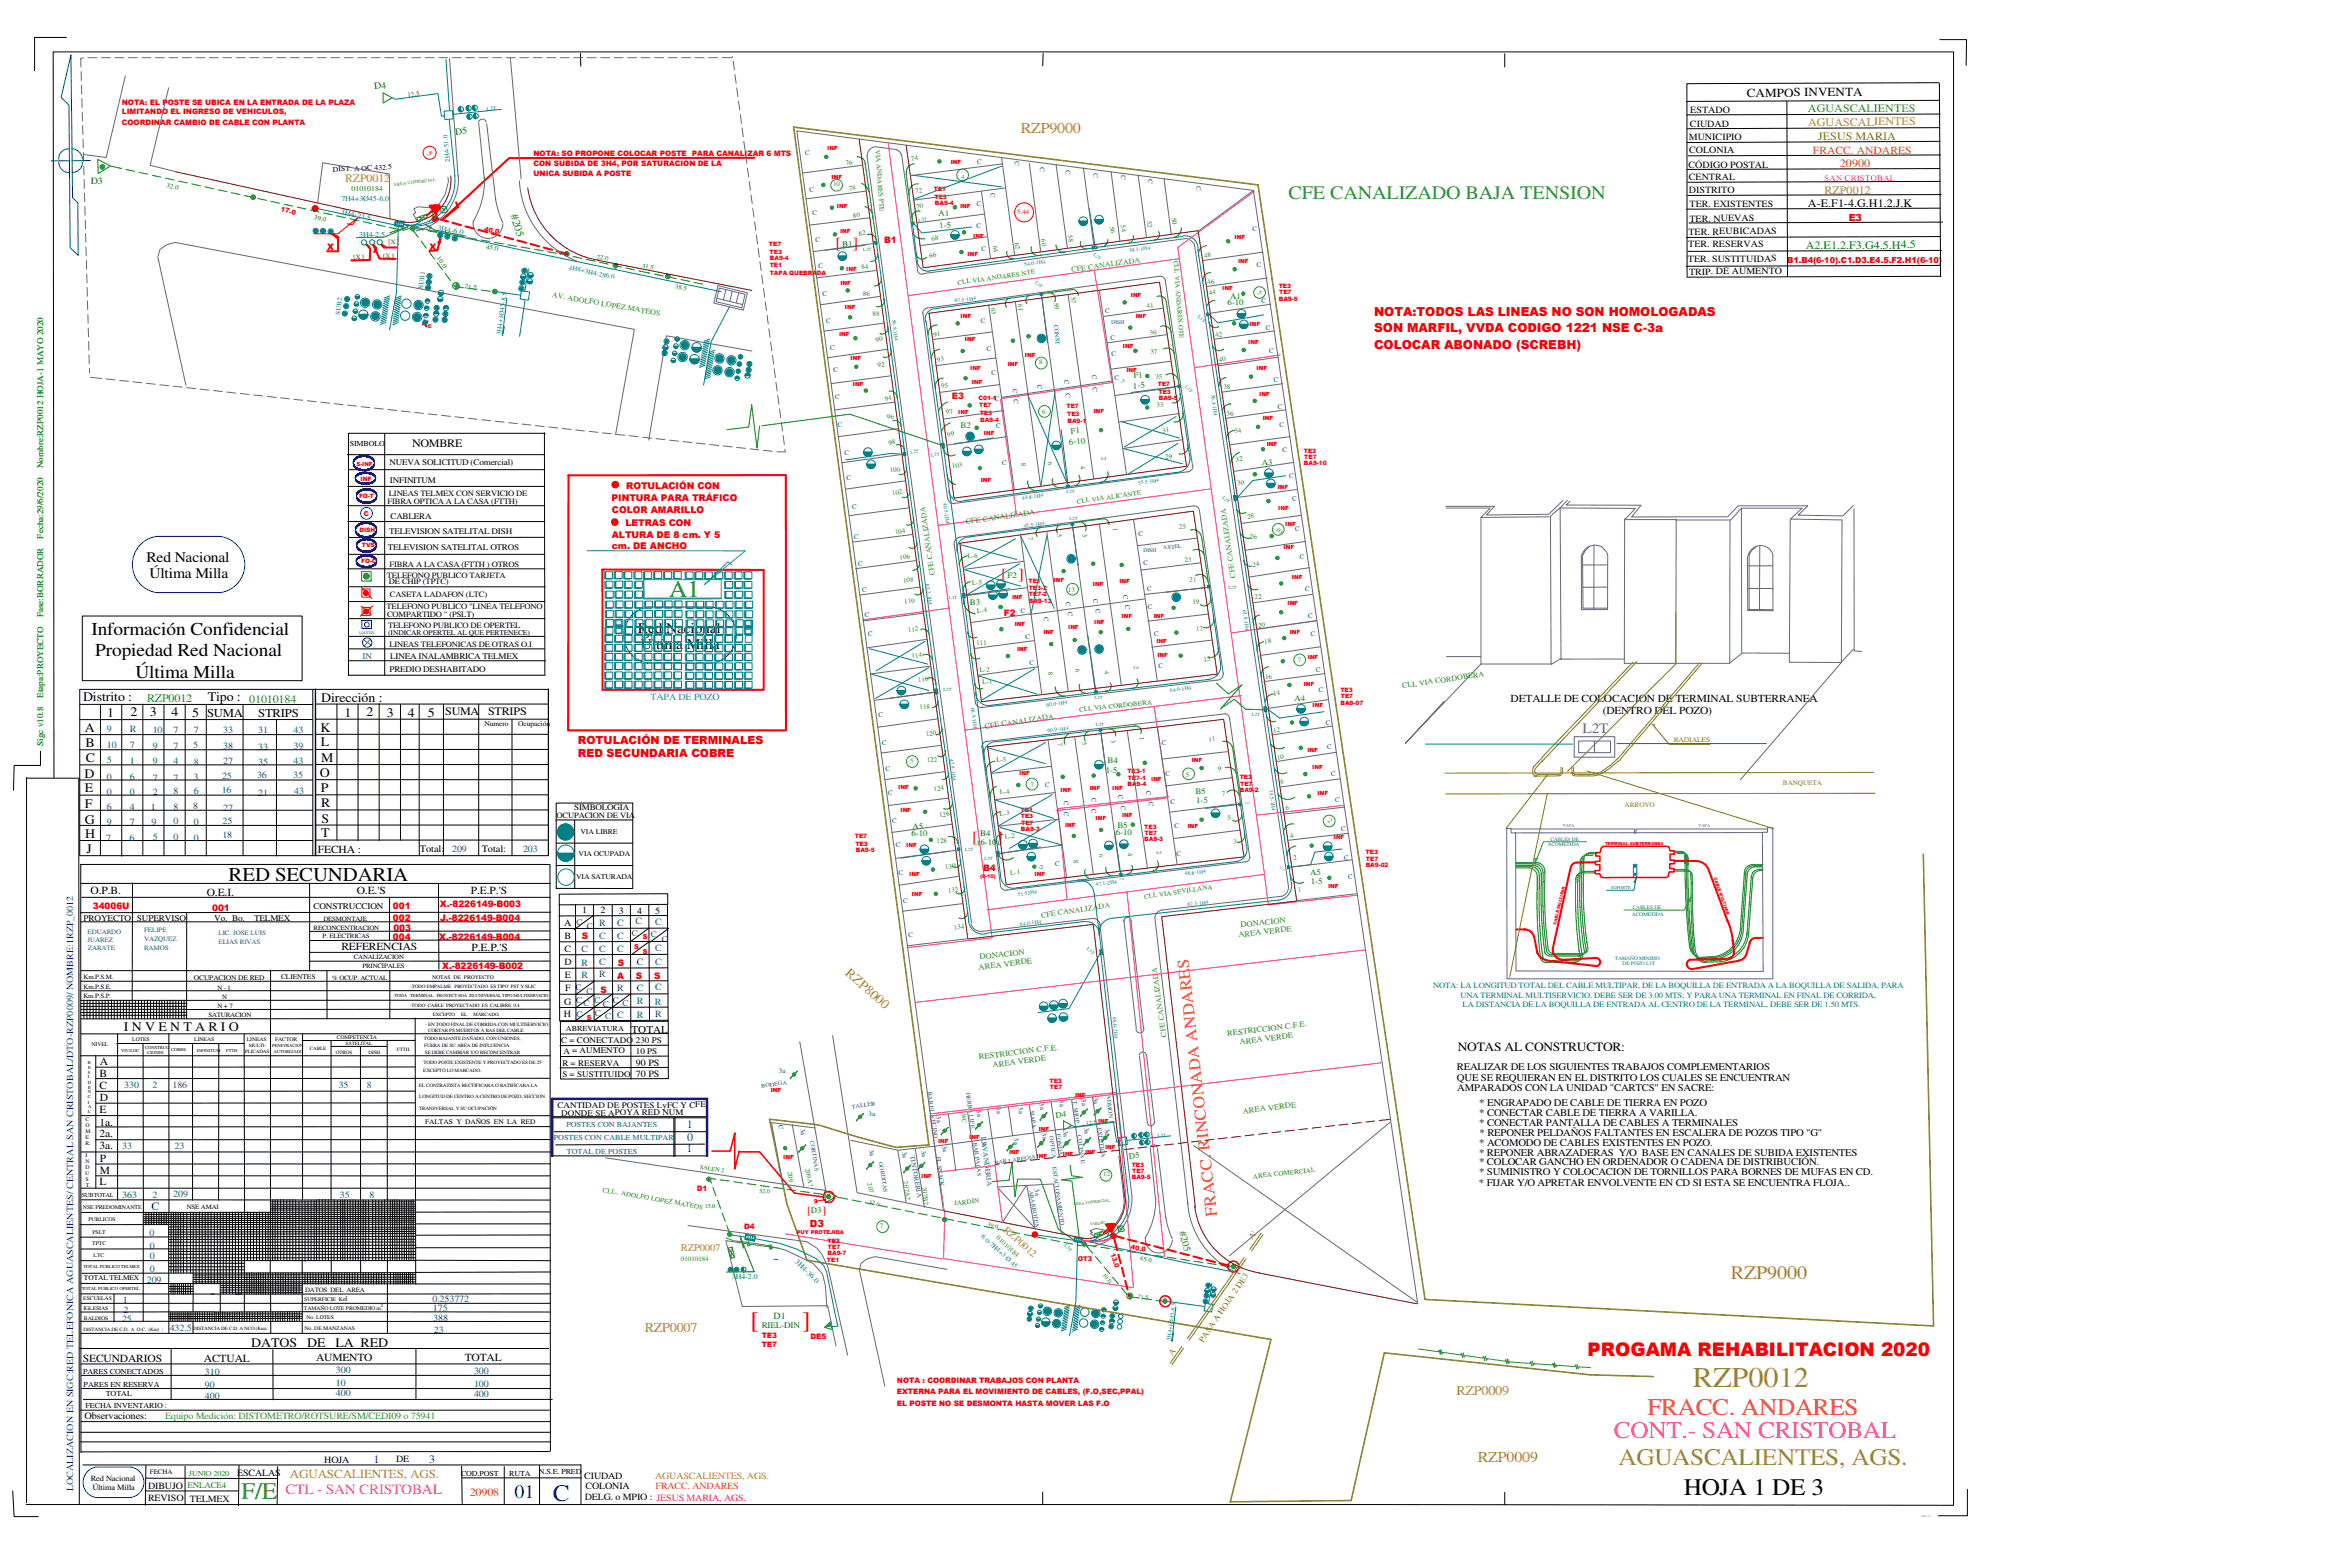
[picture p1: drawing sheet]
<svg xmlns="http://www.w3.org/2000/svg" width="914mm" height="610mm" viewBox="0 0 914 610" stroke-linecap="round" stroke-linejoin="round" font-family="sans-serif">
<defs><g id="words">
<text font-size="11.1" fill="#c4a000" x="658.7" y="539.6">RZP0012</text>
<text font-size="9.3" fill="#007f00" x="260.4" y="232.3">A1</text>
<g font-size="9.3" fill="#f00">
<text x="292" y="516.8">[</text>
<text x="312.1" y="516.8">]</text>
</g>
<text font-size="9.3" fill="#ff6000" x="641" y="550.3">FRACC. ANDARES</text>
<text font-size="9.3" fill="#f0f" x="628" y="559.6">CONT.- SAN CRISTOBAL</text>
<text font-size="9.3" fill="#c4a000" x="629.8" y="569.9">AGUASCALIENTES, AGS.</text>
<text font-size="9.3" x="655.2" y="581.4">HOJA 1 DE 3</text>
<text font-size="9.3" fill="#308500" x="93.9" y="583.2">F/E</text>
<text font-size="9.3" fill="#00f" x="215.1" y="584">C</text>
<text font-size="7.6" x="88.9" y="342.6">RED SECUNDARIA</text>
<text font-size="7.4" fill="#309820" x="501.4" y="77.6">CFE CANALIZADO BAJA TENSION</text>
<text font-size="7.4" fill="#c4a000" x="673.4" y="497.6">RZP9000</text>
<text font-size="7.4" fill="#00f" x="200.2" y="582.7">01</text>
<text font-size="7.3" fill="#f00" x="617.8" y="527.4">PROGAMA REHABILITACION 2020</text>
<g font-size="7.1">
<text x="35.6" y="247.1">Información Confidencial</text>
<text x="37.1" y="255.4">Propiedad Red Nacional</text>
<text x="52.7" y="263.7">Última Milla</text>
</g>
<text font-size="6.4" fill="#ff6000" x="473.6" y="472.9" transform="rotate(-96 473.6 472.9)">FRACC. RINCONADA ANDARES</text>
<g font-size="6" fill="#f00">
<text x="325.1" y="96.4">[</text>
<text x="331.9" y="96.4">]</text>
<text x="389.6" y="225.2">[</text>
<text x="396.4" y="225.2">]</text>
<text x="378.3" y="327.5">[</text>
<text x="388.2" y="327.5">]</text>
</g>
<g font-size="5.9" fill="#c4a000">
<text x="397.2" y="51.7">RZP9000</text>
<text x="575.1" y="568.9">RZP0009</text>
</g>
<g font-size="5.7">
<text x="57" y="218.7">Red Nacional</text>
<text x="58.2" y="225">Última Milla</text>
<text x="248.2" y="246.2">Red Nacional</text>
<text x="249.4" y="252.4">Última Milla</text>
</g>
<text font-size="5.6" fill="#587088" x="615.8" y="285.2">L2T</text>
<text font-size="5.6" fill="#f0f" x="111.1" y="581.3">CTL - SAN CRISTOBAL</text>
<g font-size="5.2" fill="#c4a000">
<text x="328.5" y="378.8" transform="rotate(42 328.5 378.8)">RZP8000</text>
<text x="250.9" y="518.4">RZP0007</text>
<text x="566.7" y="542.6">RZP0009</text>
</g>
<g font-size="5.1">
<text x="32.3" y="272.8">Distrito :</text>
<text x="80.8" y="272.6">Tipo :</text>
<text x="125" y="273">Dirección :</text>
<text x="41.7" y="278.8">1</text>
<text x="50.8" y="278.6">2</text>
<text x="58.3" y="278.5">3</text>
<text x="66.7" y="278.7">4</text>
<text x="74.8" y="278.8">5</text>
<text x="134.1" y="278.8">1</text>
<text x="142.6" y="278.6">2</text>
<text x="150.5" y="278.8">3</text>
<text x="158.7" y="278.8">4</text>
<text x="166.5" y="278.8">5</text>
<text x="33" y="284.7">A</text>
<text x="124.7" y="284.8">K</text>
<text x="33.2" y="290.5">B</text>
<text x="124.9" y="290.4">L</text>
<text x="33.4" y="296.6">C</text>
<text x="125" y="296.3">M</text>
<text x="32.9" y="302.5">D</text>
<text x="124.5" y="302.1">O</text>
<text x="33.1" y="308.1">E</text>
<text x="124.8" y="308.1">P</text>
<text x="33.1" y="314.3">F</text>
<text x="124.9" y="314.1">R</text>
<text x="33" y="320.4">G</text>
<text x="125.1" y="320">S</text>
<text x="33.1" y="325.9">H</text>
<text x="124.9" y="325.8">T</text>
<text x="33.7" y="331.9">J</text>
<text x="48.2" y="401.2">I N V E N T A R I O</text>
<text x="97.8" y="523.9">DATOS</text>
<text x="119.5" y="523.9">DE</text>
<text x="130.6" y="523.9">LA RED</text>
</g>
<text font-size="4.9" x="567.2" y="408.8">NOTAS AL CONSTRUCTOR:</text>
<text font-size="4.8" x="679.7" y="37.6">CAMPOS INVENTA</text>
<g font-size="4.8" fill="#f00">
<text x="534.7" y="123.1">NOTA:TODOS LAS LINEAS NO SON HOMOLOGADAS</text>
<text x="534.7" y="129.2">SON MARFIL, VVDA CODIGO 1221 NSE C-3a</text>
<text x="534.7" y="135.8">COLOCAR ABONADO (SCREBH)</text>
</g>
<text font-size="4.8" fill="#c4a000" x="112.8" y="574.8">AGUASCALIENTES, AGS.</text>
<g font-size="4.7">
<text x="80.6" y="278.8">SUMA</text>
<text x="100.5" y="278.8">STRIPS</text>
</g>
<text font-size="4.4" fill="#309820" x="703.5" y="43.7">AGUASCALIENTES</text>
<g font-size="4.4" fill="#c4a000">
<text x="703.6" y="48.9">AGUASCALIENTES</text>
<text x="134.3" y="71">RZP0012</text>
<text x="709.9" y="75.5">RZP0012</text>
</g>
<text font-size="4.4" fill="#880" x="707.5" y="54.4">JESUS MARIA</text>
<g font-size="4.4" fill="#ff6000">
<text x="715.9" y="65.1">20900</text>
<text x="182.8" y="582">20908</text>
</g>
<g font-size="4.4" fill="#308500">
<text x="198.6" y="83.6" transform="rotate(74 198.6 83.6)">#205</text>
<text x="57.2" y="273.1">RZP0012</text>
<text x="97" y="273.3">01010184</text>
</g>
<g font-size="4.4">
<text x="703.5" y="80.7">A-E.F1-4.G.H1.2.J.K</text>
<text x="160.3" y="173.9">NOMBRE</text>
<text x="173.2" y="278.3">SUMA</text>
<text x="189.9" y="278.2">STRIPS</text>
</g>
<text font-size="4.4" fill="#007f00" x="702.6" y="96.8">A2.E1.2.F3.G4.5.H4.5</text>
<g font-size="4.4" fill="#f00">
<text x="224.9" y="289.3">ROTULACIÓN DE TERMINALES</text>
<text x="224.9" y="294.5">RED SECUNDARIA COBRE</text>
</g>
<g font-size="4.4" fill="#00f">
<text x="267.2" y="438.9">1</text>
<text x="267.3" y="443.7">0</text>
<text x="267.1" y="448.2">1</text>
<text x="58.9" y="470.7">C</text>
<text x="145.3" y="569">1</text>
<text x="167" y="569.2">3</text>
</g>
<text font-size="4.3" fill="#ff6000" x="705.4" y="59.9">FRACC. ANDARES</text>
<g font-size="4.3" fill="#f00">
<text x="314.1" y="472.1">[</text>
<text x="320" y="472.1">]</text>
</g>
<g font-size="4.2">
<text x="587.8" y="273">DETALLE DE COLOCACION DE TERMINAL SUBTERRANEA</text>
<text x="623.6" y="277.8">(DENTRO DEL POZO)</text>
<text x="123.7" y="331.9">FECHA :</text>
<text x="35.2" y="347.8">O.P.B.</text>
<text x="138.8" y="348">O.E.'S</text>
<text x="183.2" y="347.8">P.E.P.'S</text>
<text x="80.4" y="348.4">O.E.I.</text>
<text x="132.8" y="369.7">REFERENCIAS</text>
<text x="183.5" y="369.9">P.E.P.'S</text>
<text x="38.7" y="418.8">B</text>
<text x="38.9" y="414.1">A</text>
<text x="38.7" y="423.5">C</text>
<text x="38.8" y="428.3">D</text>
<text x="38.7" y="432.9">E</text>
<text x="38.7" y="437.9">1a.</text>
<text x="38.7" y="442.4">2a.</text>
<text x="38.7" y="447.2">3a.</text>
<text x="38.8" y="452">P</text>
<text x="38.7" y="461.2">L</text>
<text x="38.9" y="456.7">M</text>
<text x="32.3" y="529.8">SECUNDARIOS</text>
<text x="79.4" y="529.8">ACTUAL</text>
<text x="123" y="529.6">AUMENTO</text>
<text x="180.8" y="529.5">TOTAL</text>
</g>
<text font-size="4.1" x="245.7" y="401.7">TOTAL</text>
<g font-size="4">
<text x="566.8" y="416.3">REALIZAR DE LOS SIGUIENTES TRABAJOS COMPLEMENTARIOS</text>
<text x="566.9" y="420.7">QUE SE REQUIERAN EN EL DISTRITO LOS CUALES SE ENCUENTRAN</text>
<text x="567.1" y="424.6">AMPARADOS CON LA UNIDAD &quot;CARTCS&quot; EN SACRE:</text>
<text x="575.6" y="430.4">* ENGRAPADO DE CABLE DE TIERRA EN POZO</text>
<text x="575.6" y="434.2">* CONECTAR CABLE DE TIERRA A VARILLA.</text>
<text x="575.6" y="437.9">* CONECTAR PANTALLA DE CABLES A TERMINALES</text>
<text x="575.7" y="442">* REPONER PELDAÑOS FALTANTES EN ESCALERA DE POZOS TIPO &quot;G&quot;</text>
<text x="575.5" y="449.7">* REPONER ABRAZADERAS Y/O BASE EN CANALES DE SUBIDA EXISTENTES</text>
<text x="575.6" y="445.9">* ACOMODO DE CABLES EXISTENTES EN POZO.</text>
<text x="575.5" y="453.3">* COLOCAR GANCHO EN ORDENADOR O CADENA DE DISTRIBUCIÓN.</text>
<text x="575.5" y="461.3">* FIJAR Y/O APRETAR ENVOLVENTE EN CD SI ESTA SE ENCUENTRA FLOJA..</text>
<text x="575.5" y="457">* SUMINISTRO Y COLOCACION DE TORNILLOS PARA BORNES DE MUFAS EN CD.</text>
</g>
<text font-size="3.9" fill="#f00" x="315.1" y="477.2">D3</text>
<g font-size="3.9" fill="#c4a000">
<text x="390.3" y="478.7" transform="rotate(42 390.3 478.7)">RZP0012</text>
<text x="265" y="486.5">RZP0007</text>
</g>
<text font-size="3.9" fill="#308500" x="458.9" y="479.1" transform="rotate(75 458.9 479.1)">#205</text>
<text font-size="3.8" fill="#f00" x="719.4" y="85.9">E3</text>
<g font-size="3.8">
<text x="163.4" y="331.6">Total:</text>
<text x="187.5" y="331.5">Total:</text>
<text x="32.9" y="552">Observaciones:</text>
</g>
<g font-size="3.7" fill="#007f00">
<text x="145.7" y="34.8" transform="rotate(-6 145.7 34.8)">D4</text>
<text x="177.2" y="52.4" transform="rotate(-6 177.2 52.4)">D5</text>
<text x="35.3" y="71.5">D3</text>
<text x="301" y="513.1">D1</text>
</g>
<g font-size="3.7">
<text x="657.7" y="43.9">ESTADO</text>
<text x="657.6" y="49.6">CIUDAD</text>
<text x="657.1" y="54.6">MUNICIPIO</text>
<text x="657.3" y="59.6">COLONIA</text>
<text x="657" y="65.3">CÓDIGO POSTAL</text>
<text x="657.1" y="70.2">CENTRAL</text>
<text x="657.1" y="75.3">DISTRITO</text>
<text x="657.4" y="80.6">TER. EXISTENTES</text>
<text x="657.4" y="86.2">TER. NUEVAS</text>
<text x="657" y="91.2">TER. REUBICADAS</text>
<text x="656.8" y="101.9">TER. SUSTITUIDAS</text>
<text x="656.9" y="96.1">TER. RESERVAS</text>
<text x="657.2" y="106.8">TRIP. DE AUMENTO</text>
<text x="226.5" y="355.3">1</text>
<text x="233.7" y="355.3">2</text>
<text x="240.7" y="355.5">3</text>
<text x="247.9" y="355.4">4</text>
<text x="255" y="355.4">5</text>
<text x="219.5" y="360.3">A C</text>
<text x="219.6" y="365.4">B</text>
<text x="219.7" y="370.2">C</text>
<text x="219.6" y="375.5">D</text>
<text x="219.8" y="380.5">E</text>
<text x="219.9" y="385.6">F C</text>
<text x="219.5" y="395.8">H</text>
<text x="219.5" y="390.8">G</text>
<text x="247.4" y="414.6">90 PS</text>
<text x="126.2" y="569.1">HOJA</text>
<text x="154.1" y="568.9">DE</text>
<text x="92.2" y="574.2">ESCALAS</text>
<text x="227.3" y="575.4">CIUDAD</text>
<text x="57.6" y="579.2">DIBUJO</text>
<text x="227.9" y="579.3">COLONIA</text>
<text x="57.6" y="584.1">REVISO</text>
<text x="73.9" y="584.5">TELMEX</text>
<text x="227.5" y="583.6">DELG. o MPIO : JESUS MARIA, AGS.</text>
</g>
<text font-size="3.7" fill="#007fff" x="253.2" y="272.2">TAPA DE POZO</text>
<g font-size="3.7" fill="#00f">
<text x="41.6" y="284.6">9</text>
<text x="50.5" y="284.7">R</text>
<text x="59.4" y="285.1">10</text>
<text x="67.5" y="285">7</text>
<text x="75.4" y="285.3">7</text>
<text x="86.9" y="285.1">33</text>
<text x="100.5" y="285.1">31</text>
<text x="114.3" y="285">43</text>
<text x="41.6" y="291.1">10</text>
<text x="50.5" y="291.2">7</text>
<text x="59.4" y="291.5">9</text>
<text x="67.5" y="291.5">7</text>
<text x="75.1" y="291">5</text>
<text x="86.9" y="291.4">38</text>
<text x="100.5" y="291.6">33</text>
<text x="114.3" y="291.5">39</text>
<text x="41.6" y="297">5</text>
<text x="50.5" y="297.1">1</text>
<text x="59.4" y="297.4">9</text>
<text x="67.5" y="297.3">4</text>
<text x="75.4" y="297.7">8</text>
<text x="86.9" y="297.4">27</text>
<text x="100.5" y="297.5">35</text>
<text x="114.3" y="297.3">43</text>
<text x="41.6" y="303.4">0</text>
<text x="50.5" y="303.5">6</text>
<text x="59.4" y="303.9">7</text>
<text x="67.5" y="303.8">7</text>
<text x="75.3" y="303.4">3</text>
<text x="86.4" y="303.1">25</text>
<text x="100" y="302.7">36</text>
<text x="114.1" y="302.7">35</text>
<text x="41.6" y="309.2">0</text>
<text x="50.5" y="309.3">0</text>
<text x="59.4" y="309.3">2</text>
<text x="67.5" y="309">8</text>
<text x="75.4" y="308.8">6</text>
<text x="86.3" y="308.5">16</text>
<text x="100.5" y="309.7">21</text>
<text x="114.5" y="308.8">43</text>
<text x="41.6" y="315.2">6</text>
<text x="50.5" y="315.3">4</text>
<text x="58.6" y="315.2">1</text>
<text x="67.5" y="315">8</text>
<text x="75.1" y="314.9">8</text>
<text x="86.9" y="315.6">27</text>
<text x="41.6" y="321">9</text>
<text x="50.5" y="321.1">7</text>
<text x="59" y="320.9">9</text>
<text x="67.5" y="320.5">0</text>
<text x="75.5" y="320.9">0</text>
<text x="86.6" y="320.6">25</text>
<text x="41.4" y="327.2">7</text>
<text x="50.4" y="327.1">6</text>
<text x="59.4" y="326.7">5</text>
<text x="67.5" y="326.6">0</text>
<text x="75.4" y="327">0</text>
<text x="86.5" y="326.1">18</text>
<text x="175.9" y="331.3">209</text>
<text x="203.5" y="331.6">203</text>
<text x="247.2" y="359.6">C</text>
<text x="233.1" y="360">R</text>
<text x="233.1" y="365.4">C</text>
<text x="240.1" y="360">C</text>
<text x="240.1" y="365.4">C</text>
<text x="255" y="360">C</text>
<text x="226.2" y="370.3">C</text>
<text x="233.1" y="370.3">C</text>
<text x="240.1" y="370.2">C</text>
<text x="255" y="370.1">C</text>
<text x="226.2" y="375.7">R</text>
<text x="233.1" y="375.3">C</text>
<text x="247.8" y="375.4">C</text>
<text x="255" y="375.4">C</text>
<text x="226.3" y="380.5">R</text>
<text x="233.1" y="380.2">R</text>
<text x="240.1" y="385.4">R</text>
<text x="247.8" y="385.4">C</text>
<text x="255" y="385.1">C</text>
<text x="247.8" y="395.9">R</text>
<text x="247.8" y="390.7">R</text>
<text x="254.8" y="390.9">R</text>
<text x="255" y="395.6">R</text>
<text x="48.3" y="423.3">330</text>
<text x="59.4" y="423.1">2</text>
<text x="67.1" y="423.3">186</text>
<text x="131.8" y="423.3">35</text>
<text x="142.7" y="423.1">8</text>
<text x="47.6" y="446.9">33</text>
<text x="67.9" y="447">23</text>
<text x="47.6" y="466">363</text>
<text x="59.4" y="466">2</text>
<text x="67.4" y="465.8">209</text>
<text x="132.2" y="466.1">35</text>
<text x="143.8" y="466">8</text>
<text x="58.2" y="480.7">0</text>
<text x="58.3" y="485.7">0</text>
<text x="58.3" y="489.8">0</text>
<text x="58.3" y="494.9">0</text>
<text x="57.1" y="499.2">209</text>
<text x="47.8" y="506.7">1</text>
<text x="168.2" y="506.6">0.253772</text>
<text x="168.4" y="509.9">175</text>
<text x="47.5" y="514.1">25</text>
<text x="48.1" y="510.7">2</text>
<text x="168.6" y="513.9">388</text>
<text x="66" y="517.8">432.5</text>
<text x="168.9" y="518.6">23</text>
<text x="79.8" y="534.9">310</text>
<text x="79.8" y="540">90</text>
<text x="130.7" y="534">300</text>
<text x="130.7" y="539.1">10</text>
<text x="184.4" y="534.3">300</text>
<text x="184.4" y="539.4">100</text>
<text x="79.8" y="544.1">400</text>
<text x="130.7" y="543.2">400</text>
<text x="184.4" y="543.5">400</text>
<text x="28.5" y="580.1" transform="rotate(-90 28.5 580.1)">LOCALIZACION EN SIGC:RED TELEFONICA AGUASCALIENTES/ CENTRAL SAN CRISTOBAL/DTO-RZP0009/ NOMBRE:1RZP_0012</text>
</g>
<text font-size="3.7" fill="#309820" x="64.3" y="552.2">Equipo Medición: DISTOMETRO/ROTSURE/SM/CEDI09 o 75941</text>
<text font-size="3.7" fill="#c4a000" x="254.9" y="575.4">AGUASCALIENTES, AGS.</text>
<text font-size="3.7" fill="#ff6000" x="255.1" y="579.4">FRACC. ANDARES</text>
<g font-size="3.6" fill="#f00">
<text x="243.7" y="190.3">ROTULACIÓN CON</text>
<text x="238" y="195.1">PINTURA PARA TRÁFICO</text>
<text x="238.1" y="199.6">COLOR AMARILLO</text>
<text x="238" y="209.1">ALTURA DE 8 cm. Y 5</text>
<text x="243.4" y="204.6">LETRAS CON</text>
<text x="238" y="213.6">cm. DE ANCHO</text>
</g>
<g font-size="3.5" fill="#f00">
<text x="344" y="94.4">B1</text>
<text x="127.3" y="97.2">X</text>
<text x="167.2" y="97.2">X</text>
<text x="370.3" y="155.4">E3</text>
<text x="390.7" y="239.7">F2</text>
<text x="382.5" y="339">B4</text>
<text x="36.2" y="353.7">34006U</text>
<text x="152.9" y="353.8">001</text>
<text x="171.2" y="352.9">X.-8226149-B003</text>
<text x="82.6" y="354.2">001</text>
<text x="152.9" y="358.2">002</text>
<text x="171.2" y="358.4">J.-8226149-B004</text>
<text x="152.9" y="365.6">004</text>
<text x="153.1" y="362">003</text>
<text x="170.9" y="365.7">X.-8226149-B004</text>
<text x="226.4" y="365.4">S</text>
<text x="172" y="377.1">X.-8226149-B002</text>
<text x="240.4" y="375.7">S</text>
<text x="240.1" y="380.7">A</text>
<text x="247.4" y="381">S</text>
<text x="254.6" y="380.7">S</text>
<text x="233.6" y="386.2">S</text>
</g>
<g font-size="3.4">
<text x="122" y="353.5">CONSTRUCCION</text>
<text x="32.5" y="358.1">PROYECTO SUPERVISO</text>
<text x="83.4" y="358.2">Vo. Bo.</text>
<text x="98.8" y="358.2">TELMEX</text>
</g>
<text font-size="3.3" fill="#f0f" x="709.8" y="70.3">SAN CRISTOBAL</text>
<g font-size="3.3" fill="#007f00">
<text x="365.2" y="84.2" transform="rotate(-4 365.2 84.2)">A1</text>
<text x="365.6" y="88.9" transform="rotate(-5 365.6 88.9)">1-5</text>
<text x="327.8" y="96.2" transform="rotate(-4 327.8 96.2)">B1</text>
<text x="477.7" y="118.7">6-10</text>
<text x="478.7" y="116.2">A1</text>
<text x="441.2" y="147.2" transform="rotate(-4 441.2 147.2)">F1</text>
<text x="441" y="151.3" transform="rotate(-5 441 151.3)">1-5</text>
<text x="373.8" y="166.3">B2</text>
<text x="416.1" y="173" transform="rotate(-5 416.1 173)">6-10</text>
<text x="416.7" y="168.7" transform="rotate(-4 416.7 168.7)">F1</text>
<text x="491" y="181">A3</text>
<text x="392" y="224.7">F2</text>
<text x="377.4" y="235.5">B3</text>
<text x="503.7" y="272.8">A4</text>
<text x="431" y="296.8">B4</text>
<text x="430.2" y="300.6">1-5</text>
<text x="465.2" y="308.7">B5</text>
<text x="465.4" y="312.3">1-5</text>
<text x="355.1" y="322.5">A5</text>
<text x="434.8" y="322.1">B5</text>
<text x="354.7" y="325.4">6-10</text>
<text x="380.4" y="328.6">(6-10)</text>
<text x="381.4" y="325.4">B4</text>
<text x="434.2" y="324.9">6-10</text>
<text x="509.8" y="340.6">A5</text>
<text x="510" y="344.1">1-5</text>
<text x="410.8" y="434.8" transform="rotate(-6 410.8 434.8)">D4</text>
<text x="439.4" y="450.8" transform="rotate(-6 439.4 450.8)">D5</text>
<text x="315.6" y="471.8">D3</text>
<text x="296.4" y="516.6">RIEL-DIN</text>
</g>
<g font-size="3.3" fill="#309820">
<text x="16.8" y="182.1" transform="rotate(-90 16.8 182.1)">Nombre:RZP0012 HOJA-1 MAYO 2020</text>
<text x="16.8" y="209.5" transform="rotate(-90 16.8 209.5)">Fecha:29/6/2020</text>
<text x="16.8" y="240.2" transform="rotate(-90 16.8 240.2)">Fase:BORRADOR</text>
<text x="16.8" y="271.4" transform="rotate(-90 16.8 271.4)">Etapa:PROYECTO</text>
<text x="16.8" y="290.2" transform="rotate(-90 16.8 290.2)">Sigc v10.8</text>
</g>
<g font-size="3.3">
<text x="151.6" y="181">NUEVA SOLICITUD (Comercial)</text>
<text x="151.7" y="188">INFINITUM</text>
<text x="151.9" y="201.8">CABLERA</text>
<text x="151.4" y="207.9">TELEVISION SATELITAL DISH</text>
<text x="150.9" y="213.9">TELEVISION SATELITAL OTROS</text>
<text x="151.8" y="256.4">LINEA INALAMBRICA TELMEX</text>
<text x="151.6" y="261.2">PREDIO DESHABITADO</text>
<text x="223.4" y="315.3">SIMBOLOGIA</text>
<text x="218.4" y="405.7">C = CONECTADO 230 PS</text>
<text x="219.2" y="409.9">A = AUMENTO</text>
<text x="247.4" y="410">10 PS</text>
<text x="218.8" y="414.7">R = RESERVA</text>
<text x="218.8" y="419">S = SUSTITUIDO 70 PS</text>
<text x="217" y="431">CANTIDAD DE POSTES LyFC Y CFE</text>
<text x="218.4" y="434">DONDE SE APOYA RED NUM</text>
</g>
<g font-size="3.3" fill="#00f">
<text x="141.1" y="256.2">IN</text>
<text x="228.3" y="361.2">C</text>
<text x="245.9" y="364">C</text>
<text x="253.3" y="364.4">C</text>
<text x="257.6" y="366.3">C</text>
<text x="228.2" y="386.5">C</text>
<text x="224.2" y="390.4">C</text>
<text x="224.4" y="395.6">C</text>
<text x="227" y="391.5">C</text>
<text x="231.3" y="390">C</text>
<text x="231.4" y="395.2">C</text>
<text x="234.6" y="391.8">C</text>
<text x="238.4" y="390.1">C</text>
<text x="242.3" y="391.5">C</text>
<text x="235.5" y="396.4">C C</text>
</g>
<g font-size="3.3" fill="#7f7f00">
<text x="487.3" y="482.5" transform="rotate(-55 487.3 482.5)">A'</text>
<text x="456.3" y="527.6" transform="rotate(-55 456.3 527.6)">A</text>
<text x="468.2" y="522.4" transform="rotate(-56 468.2 522.4)">PASA A HOJA 2 DE3</text>
</g>
<text font-size="3.3" fill="#308500" x="72.9" y="579">ENLACE4</text>
<text font-size="3.2" fill="#f00" x="695.4" y="102.2">B1.B4(6-10).C1.D3.E4.5.F2.H1(6-10)</text>
<g font-size="3.2">
<text x="150.8" y="196">FIBRA OPTICA A LA CASA (FTTH)</text>
<text x="151.3" y="193">LINEAS TELMEX CON SERVICIO DE</text>
<text x="151.6" y="220.4">FIBRA A LA CASA (FTTH ) OTROS</text>
<text x="150.5" y="224.7">TELEFONO PUBLICO TARJETA</text>
<text x="151.3" y="227.3">DE CHIP (TPTC)</text>
<text x="151.7" y="232.4">CASETA LADAFON (LTC)</text>
<text x="150.4" y="237">TELEFONO PUBLICO &quot;LINEA TELEFONO</text>
<text x="150.6" y="240.1">COMPARTIDO &quot; (PSLT)</text>
<text x="151" y="244.3">TELEFONO PUBLICO DE OPERTEL</text>
<text x="151.5" y="251.8">LINEAS TELEFONICAS DE OTRAS O.I</text>
<text x="216.6" y="318.2">OCUPACION DE VIA</text>
</g>
<g font-size="3.2" fill="#007f7f">
<text x="557.6" y="384.4">NOTA: LA LONGITUD TOTAL DEL CABLE MULTIPAR, DE LA BOQUILLA DE ENTRADA A LA BOQUILLA DE SALIDA, PARA</text>
<text x="568.3" y="388.2">UNA TERMINAL MULTISERVICIO, DEBE SER DE 3.00 MTS; Y PARA UNA TERMINAL EN FINAL DE CORRIDA,</text>
<text x="569.1" y="391.9">LA DISTANCIA DE LA BOQUILLA DE ENTRADA AL CENTRO DE LA TERMINAL, DEBE SER DE 1.50 MTS.</text>
</g>
<g font-size="3.1" fill="#308500">
<text x="482" y="364.7" transform="rotate(-7 482 364.7)">AREA VERDE</text>
<text x="482.8" y="360.8" transform="rotate(-6 482.8 360.8)">DONACION</text>
<text x="380.9" y="377.2" transform="rotate(-7 380.9 377.2)">AREA VERDE</text>
<text x="381.2" y="373.2" transform="rotate(-6 381.2 373.2)">DONACION</text>
<text x="477.7" y="403" transform="rotate(-7 477.7 403)">RESTRICCION C.F.E.</text>
<text x="482.5" y="406.3" transform="rotate(-7 482.5 406.3)">AREA VERDE</text>
<text x="381" y="412.2" transform="rotate(-7 381 412.2)">RESTRICCION C.F.E.</text>
<text x="386.4" y="415.2" transform="rotate(-7 386.4 415.2)">AREA VERDE</text>
<text x="483.7" y="433.2" transform="rotate(-7 483.7 433.2)">AREA VERDE</text>
</g>
<g font-size="3.1">
<text x="35.3" y="576.2">Red Nacional</text>
<text x="35.9" y="579.5">Última Milla</text>
</g>
<g font-size="3" fill="#f00">
<text x="151.1" y="95">[</text>
<text x="154.4" y="95">]</text>
<text x="137.4" y="101">[</text>
<text x="140.7" y="101">]</text>
<text x="149" y="100.6">[</text>
<text x="152.3" y="100.6">]</text>
</g>
<g font-size="3" fill="#309820">
<text x="417" y="105.8" transform="rotate(-8 417 105.8)">CFE CANALIZADA</text>
<text x="376" y="203.9" transform="rotate(-8 376 203.9)">CFE CANALIZADA</text>
<text x="363.8" y="223.9" transform="rotate(-98 363.8 223.9)">CFE CANALIZADA</text>
<text x="480.8" y="224.7" transform="rotate(-98 480.8 224.7)">CFE CANALIZADA</text>
<text x="383.3" y="283.5" transform="rotate(-8 383.3 283.5)">CFE CANALIZADA</text>
<text x="405.2" y="357" transform="rotate(-8 405.2 357)">CFE CANALIZADA</text>
<text x="453.9" y="403.3" transform="rotate(-98 453.9 403.3)">CFE CANALIZADA</text>
</g>
<g font-size="3">
<text x="136.1" y="173.6">SIMBOLO</text>
<text x="220.2" y="401.3">ABREVIATURA</text>
<text x="32.3" y="534.3">PARES CONECTADOS</text>
<text x="32.5" y="539.5">PARES EN RESERVA</text>
<text x="41.1" y="543.3">TOTAL</text>
<text x="33.3" y="547.6">FECHA INVENTARIO :</text>
<text x="179.4" y="574.2">COD.POST</text>
<text x="198.2" y="574.2">RUTA</text>
<text x="209.6" y="573.5">N.S.E. PRED</text>
</g>
<g font-size="3" fill="#00f">
<text x="215.5" y="443.5">POSTES CON CABLE MULTIPAR</text>
<text x="220.4" y="438.6">POSTES CON BAJANTES</text>
<text x="220.6" y="449">TOTAL DE POSTES</text>
</g>
<text font-size="3" fill="#308500" x="73.5" y="574.3">JUNIO 2020</text>
<g font-size="2.9" fill="#f00">
<text x="47.4" y="40.8">NOTA: EL POSTE SE UBICA EN LA ENTRADA DE LA PLAZA</text>
<text x="47.4" y="44.5">LIMITANDO EL INGRESO DE VEHICULOS,</text>
<text x="47.4" y="48.5">COORDINAR CAMBIO DE CABLE CON PLANTA</text>
<text x="166" y="59.8" transform="rotate(42 166 59.8)">5</text>
<text x="207.6" y="64.4">CON SUBIDA DE 3H4, POR SATURACION DE LA</text>
<text x="207.6" y="60.7">NOTA: SO PROPONE COLOCAR POSTE PARA CANALIZAR 6 MTS</text>
<text x="207.6" y="68.4">UNICA SUBIDA A POSTE</text>
<text x="271.1" y="463.5">D1</text>
<text x="289.6" y="477.9">D4</text>
<text x="296.4" y="520.4">TE3</text>
<text x="315.4" y="521">DE5</text>
<text x="296.4" y="524">TE7</text>
<text x="349" y="537.9">NOTA : COORDINAR TRABAJOS CON PLANTA</text>
<text x="349" y="542.5">EXTERNA PARA EL MOVIMIENTO DE CABLES, (F.O,SEC,PPAL)</text>
<text x="349" y="546.8">EL POSTE NO SE DESMONTA HASTA MOVER LAS F.O</text>
</g>
<text font-size="2.9" x="129.5" y="66.8" transform="rotate(-2 129.5 66.8)">DIST. A OC 432.5</text>
<g font-size="2.9" fill="#308500">
<text x="136.8" y="74.4">01010184</text>
<text x="214.7" y="115.6" transform="rotate(10 214.7 115.6)">AV. ADOLFO LOPEZ MATEOS</text>
<text x="545.8" y="267.7" transform="rotate(-8 545.8 267.7)">CLL VIA CORDOBERA</text>
</g>
<g font-size="2.9" fill="#007f7f">
<text x="132.5" y="83.3" transform="rotate(12 132.5 83.3)">3H4-23.5</text>
<text x="132.8" y="78.1">7H4+3Ø45-6.0</text>
<text x="170.1" y="89.4" transform="rotate(12 170.1 89.4)">3H4-6.0</text>
<text x="139.7" y="92.1">3H4-2.5</text>
<text x="309.2" y="491.1" transform="rotate(44 309.2 491.1)">3H4-36.0</text>
<text x="284.7" y="497.5">3H4-2.0</text>
</g>
<g font-size="2.8">
<text x="151" y="247.1">(INDICAR OPERTEL AL QUE PERTENECE)</text>
<text x="188.5" y="282.3">Numero</text>
<text x="201.6" y="282.3">Ocupación</text>
<text x="225.9" y="324.4">VIA LIBRE</text>
<text x="225.1" y="333">VIA OCUPADA</text>
<text x="224.2" y="342">VIA SATURADA</text>
<text x="75.5" y="381.1">OCUPACION DE RED</text>
<text x="109.3" y="381">CLIENTES</text>
<text x="165.5" y="437.3">FALTAS Y DAÑOS EN LA RED</text>
<text x="32.7" y="497.9">TOTAL TELMEX</text>
</g>
<text font-size="2.8" fill="#7f7f00" x="651.3" y="288.8">RADIALES</text>
<text font-size="2.8" fill="#00f" x="381.8" y="442.3" transform="rotate(83 381.8 442.3)">LAVANDERIA</text>
<g font-size="2.7" fill="#7f7f00">
<text x="693.8" y="305.4">BANQUETA</text>
<text x="632.2" y="314.1">ARROYO</text>
</g>
<g font-size="2.6" fill="#007f00">
<text x="158.7" y="37.8" transform="rotate(-7 158.7 37.8)">12.5</text>
<text x="64.6" y="72.8" transform="rotate(13 64.6 72.8)">32.0</text>
<text x="122" y="85.2" transform="rotate(13 122 85.2)">39.0</text>
<text x="169.8" y="100.5" transform="rotate(52 169.8 100.5)">10.0</text>
<text x="189.1" y="96.7" transform="rotate(12 189.1 96.7)">45.0</text>
<text x="180.7" y="112.1" transform="rotate(8 180.7 112.1)">21.5</text>
</g>
<g font-size="2.6" fill="#308500">
<text x="340.7" y="58.3" transform="rotate(86 340.7 58.3)">VIA ANDARES PTE</text>
<text x="329.1" y="64.2" transform="rotate(-7 329.1 64.2)">76</text>
<text x="354.6" y="62.4" transform="rotate(-6 354.6 62.4)">74</text>
<text x="330.4" y="74.3" transform="rotate(-7 330.4 74.3)">78</text>
<text x="356.2" y="75.1" transform="rotate(-6 356.2 75.1)">72</text>
<text x="356.6" y="81.2" transform="rotate(-6 356.6 81.2)">70</text>
<text x="332" y="84.8" transform="rotate(-7 332 84.8)">80</text>
<text x="431.8" y="88.3" transform="rotate(81 431.8 88.3)">56</text>
<text x="436.1" y="87.7" transform="rotate(79 436.1 87.7)">54</text>
<text x="446.4" y="85.9" transform="rotate(85 446.4 85.9)">52</text>
<text x="455.9" y="84.7" transform="rotate(85 455.9 84.7)">50</text>
<text x="334.2" y="91.7" transform="rotate(-7 334.2 91.7)">82</text>
<text x="362.5" y="93.6" transform="rotate(-6 362.5 93.6)">68</text>
<text x="386.4" y="95.6" transform="rotate(81 386.4 95.6)">64</text>
<text x="394.8" y="94.4" transform="rotate(81 394.8 94.4)">62</text>
<text x="405" y="93.1" transform="rotate(81 405 93.1)">60</text>
<text x="415.5" y="91.5" transform="rotate(81 415.5 91.5)">58</text>
<text x="361.7" y="100.3" transform="rotate(-6 361.7 100.3)">66</text>
<text x="456.8" y="101.3" transform="rotate(86 456.8 101.3)">CLL VIA ANDARES OTE</text>
<text x="468.6" y="100.2" transform="rotate(-7 468.6 100.2)">48</text>
<text x="335.2" y="104.8" transform="rotate(-7 335.2 104.8)">84</text>
<text x="372.7" y="110.8" transform="rotate(-8 372.7 110.8)">CLL VIA ANDARES NTE</text>
<text x="469.9" y="110.7" transform="rotate(-7 469.9 110.7)">46</text>
<text x="335.9" y="115.3" transform="rotate(-7 335.9 115.3)">86</text>
<text x="385.7" y="119.6" transform="rotate(83 385.7 119.6)">63</text>
<text x="396.1" y="118.4" transform="rotate(83 396.1 118.4)">61</text>
<text x="410.1" y="117.8" transform="rotate(83 410.1 117.8)">59</text>
<text x="416.6" y="115.5" transform="rotate(83 416.6 115.5)">57</text>
<text x="446.3" y="119.9" transform="rotate(-8 446.3 119.9)">41</text>
<text x="470.5" y="114.6" transform="rotate(-7 470.5 114.6)">44</text>
<text x="339.7" y="123.1" transform="rotate(-7 339.7 123.1)">88</text>
<text x="363.3" y="131.1" transform="rotate(-8 363.3 131.1)">91</text>
<text x="447.5" y="130.5" transform="rotate(-8 447.5 130.5)">39</text>
<text x="473" y="131.3" transform="rotate(-7 473 131.3)">42</text>
<text x="340.8" y="133" transform="rotate(-7 340.8 133)">90</text>
<text x="447.8" y="137.9" transform="rotate(-8 447.8 137.9)">37</text>
<text x="341.5" y="143" transform="rotate(-7 341.5 143)">92</text>
<text x="364.7" y="140.8" transform="rotate(-8 364.7 140.8)">93</text>
<text x="474.4" y="140.8" transform="rotate(-7 474.4 140.8)">40</text>
<text x="449.7" y="147.5" transform="rotate(-8 449.7 147.5)">35</text>
<text x="344.4" y="155.8" transform="rotate(-7 344.4 155.8)">94</text>
<text x="366.4" y="151.1" transform="rotate(-8 366.4 151.1)">95</text>
<text x="476.2" y="151.3" transform="rotate(-7 476.2 151.3)">38</text>
<text x="368.2" y="161.2" transform="rotate(-8 368.2 161.2)">97</text>
<text x="450.2" y="158.5" transform="rotate(-8 450.2 158.5)">33</text>
<text x="477.4" y="161.9" transform="rotate(-7 477.4 161.9)">36</text>
<text x="345.2" y="163" transform="rotate(-7 345.2 163)">96</text>
<text x="345.8" y="173.1" transform="rotate(-7 345.8 173.1)">98</text>
<text x="368.7" y="169.8" transform="rotate(-8 368.7 169.8)">99</text>
<text x="452.5" y="168.4" transform="rotate(-8 452.5 168.4)">31</text>
<text x="480.4" y="168.6" transform="rotate(-7 480.4 168.6)">34</text>
<text x="407.8" y="179.7" transform="rotate(83 407.8 179.7)">6</text>
<text x="428.5" y="177.8" transform="rotate(83 428.5 177.8)">2</text>
<text x="453.6" y="178.6" transform="rotate(-8 453.6 178.6)">29</text>
<text x="480.9" y="179.7" transform="rotate(-7 480.9 179.7)">32</text>
<text x="346.4" y="183.8" transform="rotate(-7 346.4 183.8)">100</text>
<text x="370.5" y="182.1" transform="rotate(-8 370.5 182.1)">103</text>
<text x="397.4" y="180.3" transform="rotate(83 397.4 180.3)">8</text>
<text x="420.4" y="181.1" transform="rotate(83 420.4 181.1)">4</text>
<text x="481.5" y="188.8" transform="rotate(-7 481.5 188.8)">30</text>
<text x="347.2" y="192.6" transform="rotate(-7 347.2 192.6)">102</text>
<text x="419.2" y="195.9" transform="rotate(-8 419.2 195.9)">CLL VIA ALICANTE</text>
<text x="485.4" y="201.7" transform="rotate(-7 485.4 201.7)">28</text>
<text x="348.3" y="207.8" transform="rotate(-7 348.3 207.8)">104</text>
<text x="400.1" y="208.9" transform="rotate(83 400.1 208.9)">7</text>
<text x="411.4" y="207.8" transform="rotate(83 411.4 207.8)">5</text>
<text x="421.2" y="207.9" transform="rotate(83 421.2 207.9)">3</text>
<text x="433.1" y="205.3" transform="rotate(83 433.1 205.3)">1</text>
<text x="458.9" y="205.8" transform="rotate(-5 458.9 205.8)">25</text>
<text x="486.5" y="209.7" transform="rotate(-7 486.5 209.7)">26</text>
<text x="350.2" y="217.8" transform="rotate(-7 350.2 217.8)">106</text>
<text x="376.6" y="217.2" transform="rotate(-5 376.6 217.2)">L-6</text>
<text x="461" y="218.5" transform="rotate(-5 461 218.5)">23</text>
<text x="487.5" y="220.4" transform="rotate(-7 487.5 220.4)">24</text>
<text x="351.5" y="226.6" transform="rotate(-7 351.5 226.6)">108</text>
<text x="378.3" y="227.7" transform="rotate(-5 378.3 227.7)">L-5</text>
<text x="462.9" y="226.4" transform="rotate(-5 462.9 226.4)">21</text>
<text x="488.3" y="233.2" transform="rotate(-7 488.3 233.2)">22</text>
<text x="352" y="234.9" transform="rotate(-7 352 234.9)">110</text>
<text x="380.2" y="238.5" transform="rotate(-5 380.2 238.5)">L-4</text>
<text x="464.1" y="235" transform="rotate(-5 464.1 235)">19</text>
<text x="353.4" y="246" transform="rotate(-7 353.4 246)">112</text>
<text x="465.5" y="245.5" transform="rotate(-5 465.5 245.5)">17</text>
<text x="489.6" y="244.1" transform="rotate(-7 489.6 244.1)">20</text>
<text x="379.9" y="251.1" transform="rotate(-5 379.9 251.1)">111</text>
<text x="492" y="250.5" transform="rotate(-7 492 250.5)">18</text>
<text x="354.8" y="256" transform="rotate(-7 354.8 256)">114</text>
<text x="468.4" y="257.4" transform="rotate(-5 468.4 257.4)">15</text>
<text x="381.2" y="261.5" transform="rotate(-5 381.2 261.5)">L-2</text>
<text x="407.9" y="261.3" transform="rotate(83 407.9 261.3)">8</text>
<text x="418.4" y="260.2" transform="rotate(83 418.4 260.2)">6</text>
<text x="429.8" y="260.9" transform="rotate(83 429.8 260.9)">4</text>
<text x="441.2" y="259.2" transform="rotate(83 441.2 259.2)">2</text>
<text x="357.3" y="265.4" transform="rotate(-7 357.3 265.4)">116</text>
<text x="382.3" y="266.2" transform="rotate(-5 382.3 266.2)">L-1</text>
<text x="492.4" y="264.3" transform="rotate(-7 492.4 264.3)">16</text>
<text x="357.9" y="276" transform="rotate(-7 357.9 276)">118</text>
<text x="495.5" y="270.7" transform="rotate(-7 495.5 270.7)">14</text>
<text x="420.1" y="276.8" transform="rotate(-6 420.1 276.8)">CLL VIA CORDOBERA</text>
<text x="360.4" y="286.4" transform="rotate(-7 360.4 286.4)">120</text>
<text x="432.3" y="287.8" transform="rotate(84 432.3 287.8)">3</text>
<text x="443.4" y="286.7" transform="rotate(84 443.4 286.7)">1</text>
<text x="495.5" y="285.1" transform="rotate(-7 495.5 285.1)">12</text>
<text x="411.6" y="289.2" transform="rotate(84 411.6 289.2)">7</text>
<text x="421.1" y="288.7" transform="rotate(84 421.1 288.7)">5</text>
<text x="470.3" y="288.6" transform="rotate(-7 470.3 288.6)">11</text>
<text x="360.8" y="296.6" transform="rotate(-7 360.8 296.6)">122</text>
<text x="387.9" y="296.6" transform="rotate(-8 387.9 296.6)">L-5</text>
<text x="474" y="299.9" transform="rotate(-7 474 299.9)">9</text>
<text x="496.9" y="295.6" transform="rotate(-7 496.9 295.6)">10</text>
<text x="498.3" y="305.1" transform="rotate(-7 498.3 305.1)">8</text>
<text x="363.3" y="307.7" transform="rotate(-7 363.3 307.7)">124</text>
<text x="389.1" y="309" transform="rotate(-8 389.1 309)">L-4</text>
<text x="475.6" y="309.5" transform="rotate(-7 475.6 309.5)">7</text>
<text x="365.5" y="317.9" transform="rotate(-7 365.5 317.9)">126</text>
<text x="389" y="317.6" transform="rotate(-8 389 317.6)">L-3</text>
<text x="500.3" y="315.3" transform="rotate(-7 500.3 315.3)">6</text>
<text x="477.8" y="319.2" transform="rotate(-7 477.8 319.2)">5</text>
<text x="364.6" y="328.1" transform="rotate(-7 364.6 328.1)">128</text>
<text x="391.1" y="326.5" transform="rotate(-8 391.1 326.5)">L-2</text>
<text x="480.1" y="328.5" transform="rotate(-7 480.1 328.5)">3</text>
<text x="502.1" y="326.2" transform="rotate(-7 502.1 326.2)">4</text>
<text x="417.7" y="334.6" transform="rotate(84 417.7 334.6)">8</text>
<text x="427.5" y="332.3" transform="rotate(84 427.5 332.3)">6</text>
<text x="438.9" y="331.7" transform="rotate(84 438.9 331.7)">4</text>
<text x="450.2" y="331" transform="rotate(84 450.2 331)">2</text>
<text x="503.3" y="334.4" transform="rotate(-7 503.3 334.4)">2</text>
<text x="367.8" y="338" transform="rotate(-7 367.8 338)">130</text>
<text x="393.2" y="340.6" transform="rotate(-8 393.2 340.6)">L-1</text>
<text x="368.9" y="347.2" transform="rotate(-7 368.9 347.2)">132</text>
<text x="505.1" y="347" transform="rotate(-7 505.1 347)">1</text>
<text x="445.3" y="349.6" transform="rotate(-8 445.3 349.6)">CLL VIA SEVILLANA</text>
<text x="371.3" y="361.7" transform="rotate(-7 371.3 361.7)">134</text>
<text x="306.5" y="455.8" transform="rotate(84 306.5 455.8)">209</text>
<text x="313.3" y="454.6" transform="rotate(78 313.3 454.6)">209A?</text>
<text x="337.5" y="460.2" transform="rotate(78 337.5 460.2)">207</text>
<text x="351.6" y="459.6" transform="rotate(82 351.6 459.6)">207A?</text>
<text x="358.7" y="461.7" transform="rotate(83 358.7 461.7)">207B?</text>
<text x="487.6" y="458.5" transform="rotate(-6 487.6 458.5)">AREA COMERCIAL</text>
<text x="234.4" y="463.6" transform="rotate(10 234.4 463.6)">CLL.. ADOLFO LOPEZ MATEOS</text>
<text x="371.4" y="468.9" transform="rotate(-6 371.4 468.9)">JARDIN</text>
<text x="387.5" y="481.8" transform="rotate(42 387.5 481.8)">01010184</text>
<text x="265" y="490.6">01010184</text>
</g>
<g font-size="2.6" fill="#007f7f">
<text x="175.1" y="62.9" transform="rotate(-96 175.1 62.9)">2H4-51.0</text>
<text x="221.2" y="104.9" transform="rotate(12 221.2 104.9)">4H8+3H4-286.0</text>
<text x="164.6" y="112.3" transform="rotate(-83 164.6 112.3)">SUB1</text>
<text x="132.3" y="122.5" transform="rotate(-83 132.3 122.5)">SUB2</text>
<text x="195" y="130.4" transform="rotate(-83 195 130.4)">3H4+1Ø45-8.5</text>
<text x="381.6" y="481.2" transform="rotate(42 381.6 481.2)">6.0-7H4+3 Ø 45</text>
</g>
<g font-size="2.6" fill="#00407f">
<text x="313.3" y="60.4" transform="rotate(-3 313.3 60.4)">C</text>
<text x="380.3" y="63.7" transform="rotate(-3 380.3 63.7)">C</text>
<text x="394.9" y="62.7" transform="rotate(91 394.9 62.7)">C</text>
<text x="404.7" y="64.9" transform="rotate(91 404.7 64.9)">C</text>
<text x="414.8" y="66" transform="rotate(91 414.8 66)">C</text>
<text x="425.5" y="67.5" transform="rotate(91 425.5 67.5)">C</text>
<text x="436.2" y="68" transform="rotate(91 436.2 68)">C</text>
<text x="446.7" y="69.5" transform="rotate(91 446.7 69.5)">C</text>
<text x="315" y="74.7" transform="rotate(-3 315 74.7)">C</text>
<text x="385.4" y="75" transform="rotate(88 385.4 75)">C</text>
<text x="465.6" y="72.2" transform="rotate(91 465.6 72.2)">C</text>
<text x="316.1" y="83.7" transform="rotate(-3 316.1 83.7)">C</text>
<text x="380.1" y="80.1" transform="rotate(-3 380.1 80.1)">C</text>
<text x="379.9" y="88.5" transform="rotate(-3 379.9 88.5)">C</text>
<text x="487.3" y="89.7" transform="rotate(-3 487.3 89.7)">C</text>
<text x="317.4" y="94" transform="rotate(-3 317.4 94)">C</text>
<text x="381.9" y="97.8" transform="rotate(-3 381.9 97.8)">C</text>
<text x="318.4" y="104.3" transform="rotate(-3 318.4 104.3)">C</text>
<text x="489" y="103.8" transform="rotate(-3 489 103.8)">C</text>
<text x="320" y="115.1" transform="rotate(-3 320 115.1)">C</text>
<text x="490.9" y="117.8" transform="rotate(-3 490.9 117.8)">C</text>
<text x="321.5" y="125.7" transform="rotate(-3 321.5 125.7)">C</text>
<text x="381.6" y="125.6" transform="rotate(-3 381.6 125.6)">C</text>
<text x="430.1" y="121.9" transform="rotate(-3 430.1 121.9)">C</text>
<text x="492.5" y="128.4" transform="rotate(-3 492.5 128.4)">C</text>
<text x="323.1" y="136" transform="rotate(-3 323.1 136)">C</text>
<text x="384" y="136.5" transform="rotate(-3 384 136.5)">C</text>
<text x="432.1" y="132.2" transform="rotate(-3 432.1 132.2)">C</text>
<text x="493.9" y="137.4" transform="rotate(-3 493.9 137.4)">C</text>
<text x="432.4" y="138.6" transform="rotate(-3 432.4 138.6)">C</text>
<text x="324.3" y="144.8" transform="rotate(-3 324.3 144.8)">C</text>
<text x="385.8" y="145.9" transform="rotate(-3 385.8 145.9)">C</text>
<text x="403.6" y="149.9" transform="rotate(81 403.6 149.9)">C</text>
<text x="414.1" y="147.9" transform="rotate(81 414.1 147.9)">C</text>
<text x="424.8" y="146" transform="rotate(81 424.8 146)">C</text>
<text x="433.6" y="147.7" transform="rotate(-3 433.6 147.7)">C</text>
<text x="495.7" y="148.6" transform="rotate(-3 495.7 148.6)">C</text>
<text x="325" y="155.3" transform="rotate(-3 325 155.3)">C</text>
<text x="387.1" y="155.9" transform="rotate(-3 387.1 155.9)">C</text>
<text x="393.9" y="151.2" transform="rotate(81 393.9 151.2)">C</text>
<text x="394.5" y="155.1" transform="rotate(91 394.5 155.1)">C</text>
<text x="414.7" y="152.9" transform="rotate(91 414.7 152.9)">C</text>
<text x="425.3" y="150.6" transform="rotate(91 425.3 150.6)">C</text>
<text x="497.2" y="158.9" transform="rotate(-3 497.2 158.9)">C</text>
<text x="326" y="166.2" transform="rotate(-4 326 166.2)">C</text>
<text x="387.6" y="166.6" transform="rotate(-3 387.6 166.6)">C</text>
<text x="497.8" y="166.2" transform="rotate(-3 497.8 166.2)">C</text>
<text x="328.6" y="177.1" transform="rotate(-3 328.6 177.1)">C</text>
<text x="499" y="176" transform="rotate(-3 499 176)">C</text>
<text x="389.9" y="180.9" transform="rotate(-3 389.9 180.9)">C</text>
<text x="329.4" y="186.6" transform="rotate(-3 329.4 186.6)">C</text>
<text x="501.6" y="186.1" transform="rotate(-3 501.6 186.1)">C</text>
<text x="331.6" y="198" transform="rotate(-3 331.6 198)">C</text>
<text x="502.9" y="194.9" transform="rotate(-9 502.9 194.9)">C</text>
<text x="332.4" y="209.7" transform="rotate(-3 332.4 209.7)">C</text>
<text x="443" y="208.4" transform="rotate(-3 443 208.4)">C</text>
<text x="504" y="206.7" transform="rotate(-3 504 206.7)">C</text>
<text x="333.9" y="220" transform="rotate(-3 333.9 220)">C</text>
<text x="445" y="220" transform="rotate(-3 445 220)">C</text>
<text x="505.7" y="217.3" transform="rotate(-3 505.7 217.3)">C</text>
<text x="335.5" y="230.1" transform="rotate(-3 335.5 230.1)">C</text>
<text x="425.4" y="233.2" transform="rotate(84 425.4 233.2)">C</text>
<text x="437" y="231.6" transform="rotate(84 437 231.6)">C</text>
<text x="446.3" y="230" transform="rotate(-3 446.3 230)">C</text>
<text x="507.8" y="230" transform="rotate(-3 507.8 230)">C</text>
<text x="336.5" y="239.9" transform="rotate(-3 336.5 239.9)">C</text>
<text x="397.2" y="238.4" transform="rotate(-3 397.2 238.4)">C</text>
<text x="414.7" y="234.2" transform="rotate(84 414.7 234.2)">C</text>
<text x="415.5" y="238.2" transform="rotate(84 415.5 238.2)">C</text>
<text x="426.3" y="237.1" transform="rotate(84 426.3 237.1)">C</text>
<text x="437.8" y="235.2" transform="rotate(84 437.8 235.2)">C</text>
<text x="446.6" y="237.1" transform="rotate(-3 446.6 237.1)">C</text>
<text x="406.1" y="240.2" transform="rotate(84 406.1 240.2)">C</text>
<text x="509.1" y="240.5" transform="rotate(-3 509.1 240.5)">C</text>
<text x="337.9" y="247.5" transform="rotate(-3 337.9 247.5)">C</text>
<text x="399" y="248.5" transform="rotate(-3 399 248.5)">C</text>
<text x="449.1" y="247.3" transform="rotate(-3 449.1 247.3)">C</text>
<text x="510" y="247.4" transform="rotate(-3 510 247.4)">C</text>
<text x="400.6" y="258.8" transform="rotate(-3 400.6 258.8)">C</text>
<text x="450.8" y="259.8" transform="rotate(-3 450.8 259.8)">C</text>
<text x="512.1" y="261.4" transform="rotate(-3 512.1 261.4)">C</text>
<text x="513.1" y="269.2" transform="rotate(-3 513.1 269.2)">C</text>
<text x="341.9" y="278.9" transform="rotate(-3 341.9 278.9)">C</text>
<text x="515.9" y="281.9" transform="rotate(-3 515.9 281.9)">C</text>
<text x="343.2" y="289.7" transform="rotate(-3 343.2 289.7)">C</text>
<text x="452" y="289.7" transform="rotate(-3 452 289.7)">C</text>
<text x="516.4" y="291.5" transform="rotate(-3 516.4 291.5)">C</text>
<text x="344.6" y="300.1" transform="rotate(-3 344.6 300.1)">C</text>
<text x="453.6" y="302" transform="rotate(-3 453.6 302)">C</text>
<text x="517.9" y="302" transform="rotate(-3 517.9 302)">C</text>
<text x="345.6" y="309.2" transform="rotate(-3 345.6 309.2)">C</text>
<text x="406.7" y="306.1" transform="rotate(-3 406.7 306.1)">C</text>
<text x="414" y="311.6" transform="rotate(84 414 311.6)">C</text>
<text x="424.8" y="310.3" transform="rotate(84 424.8 310.3)">C</text>
<text x="435.1" y="309.4" transform="rotate(84 435.1 309.4)">C</text>
<text x="445.9" y="307.9" transform="rotate(84 445.9 307.9)">C</text>
<text x="414" y="316" transform="rotate(84 414 316)">C</text>
<text x="424.8" y="314.6" transform="rotate(84 424.8 314.6)">C</text>
<text x="436.1" y="313.4" transform="rotate(84 436.1 313.4)">C</text>
<text x="447.1" y="312.1" transform="rotate(84 447.1 312.1)">C</text>
<text x="455.4" y="312.6" transform="rotate(-3 455.4 312.6)">C</text>
<text x="519.6" y="312.1" transform="rotate(-3 519.6 312.1)">C</text>
<text x="347.1" y="320" transform="rotate(-3 347.1 320)">C</text>
<text x="457" y="322" transform="rotate(-3 457 322)">C</text>
<text x="521.8" y="323.5" transform="rotate(-3 521.8 323.5)">C</text>
<text x="348.6" y="329.4" transform="rotate(-3 348.6 329.4)">C</text>
<text x="457.8" y="332.8" transform="rotate(-3 457.8 332.8)">C</text>
<text x="523.1" y="334.4" transform="rotate(-3 523.1 334.4)">C</text>
<text x="349.8" y="340.4" transform="rotate(-3 349.8 340.4)">C</text>
<text x="410.6" y="336.8" transform="rotate(-3 410.6 336.8)">C</text>
<text x="524.6" y="342" transform="rotate(-3 524.6 342)">C</text>
<text x="351.5" y="351.2" transform="rotate(-3 351.5 351.2)">C</text>
<text x="353.4" y="364.4" transform="rotate(-3 353.4 364.4)">C</text>
<text x="303.1" y="417.2">3a</text>
<text x="380" y="431.9" transform="rotate(82 380 431.9)">3a</text>
<text x="387.7" y="430.8" transform="rotate(82 387.7 430.8)">3a</text>
<text x="396.3" y="430.8" transform="rotate(82 396.3 430.8)">3a</text>
<text x="404.5" y="429.2" transform="rotate(82 404.5 429.2)">3a</text>
<text x="412.2" y="428" transform="rotate(82 412.2 428)">3a</text>
<text x="420.8" y="427.5" transform="rotate(82 420.8 427.5)">3a</text>
<text x="425.5" y="427.1" transform="rotate(82 425.5 427.1)">3a</text>
<text x="302.9" y="437.7" transform="rotate(84 302.9 437.7)">C</text>
<text x="338" y="434">3a</text>
<text x="364.3" y="434.3" transform="rotate(82 364.3 434.3)">3a</text>
<text x="311.5" y="439.1" transform="rotate(82 311.5 439.1)">3a</text>
<text x="382.1" y="443.8" transform="rotate(82 382.1 443.8)">3a</text>
<text x="394.5" y="442.7" transform="rotate(82 394.5 442.7)">3a</text>
<text x="405.4" y="440.9" transform="rotate(82 405.4 440.9)">3a</text>
<text x="413.6" y="440" transform="rotate(82 413.6 440)">3a</text>
<text x="421.9" y="438.7" transform="rotate(82 421.9 438.7)">3a</text>
<text x="429.9" y="439.1" transform="rotate(82 429.9 439.1)">3a</text>
<text x="338.2" y="447.3" transform="rotate(82 338.2 447.3)">3a</text>
<text x="351" y="448.1" transform="rotate(82 351 448.1)">3a</text>
<text x="358.5" y="447.6" transform="rotate(82 358.5 447.6)">3a</text>
<text x="366.6" y="445.8" transform="rotate(82 366.6 445.8)">3a</text>
<text x="402.6" y="462.7" transform="rotate(82 402.6 462.7)">3a</text>
</g>
<g font-size="2.6" fill="#309820">
<text x="374" y="69.5">4</text>
<text x="324.2" y="72.3">10</text>
<text x="489.1" y="114.1" transform="rotate(42 489.1 114.1)">5</text>
<text x="404.4" y="141.4">8</text>
<text x="435.8" y="148.7" transform="rotate(42 435.8 148.7)">7</text>
<text x="405.5" y="161.1">6</text>
<text x="496.2" y="206.1" transform="rotate(42 496.2 206.1)">10</text>
<text x="415.5" y="230.4">13</text>
<text x="505" y="257.6">7</text>
<text x="354.2" y="296.7">5</text>
<text x="461.4" y="302.1">5</text>
<text x="401" y="306.2">7</text>
<text x="516.5" y="319.5" transform="rotate(42 516.5 319.5)">2</text>
<text x="429.3" y="457.6">12</text>
<text x="342.3" y="477.6">7</text>
</g>
<g font-size="2.6" fill="#f00">
<text x="109.2" y="82.2" transform="rotate(14 109.2 82.2)">17.0</text>
<text x="395.8" y="83.3">5.44</text>
<text x="188.3" y="89.7" transform="rotate(14 188.3 89.7)">40.0</text>
<text x="141.5" y="200.7">C</text>
<text x="250.2" y="365.2">S</text>
<text x="246.8" y="369.2">S</text>
<text x="250.1" y="371.3">S</text>
<text x="228.3" y="396.7">S</text>
<text x="439.9" y="485.9" transform="rotate(10 439.9 485.9)">40.0</text>
<text x="419.4" y="490.4">OT3</text>
<text x="432.1" y="487.8" transform="rotate(72 432.1 487.8)">13.0</text>
</g>
<g font-size="2.6" fill="#00f">
<text x="34" y="363.5">EDUARDO</text>
<text x="56" y="362.5">FELIPE</text>
<text x="56" y="365.9">VAZQUEZ</text>
<text x="85" y="363.7">LIC. JOSE LUIS</text>
<text x="34" y="366.5">JUAREZ</text>
<text x="34.2" y="369.7">ZARATE</text>
<text x="56" y="369.5">RAMOS</text>
<text x="85" y="367.3">ELIAS RIVAS</text>
<text x="354.2" y="449.8" transform="rotate(80 354.2 449.8)">TINTORERIA</text>
</g>
<text font-size="2.6" x="58.3" y="573.5">FECHA</text>
<g font-size="2.5" fill="#007f00">
<text x="152.1" y="94.8">X</text>
<text x="138.4" y="100.9">X</text>
<text x="150" y="100.4">X</text>
<text x="232.2" y="100.6" transform="rotate(9 232.2 100.6)">22.0</text>
<text x="249.7" y="104.2" transform="rotate(9 249.7 104.2)">31.5</text>
<text x="262.6" y="112.1" transform="rotate(12 262.6 112.1)">38.5</text>
<text x="443.4" y="490.3" transform="rotate(10 443.4 490.3)">45.0</text>
</g>
<g font-size="2.5">
<text x="125.8" y="358.1">DESMONTAJE</text>
<text x="122" y="361.6">RECONCENTRACION</text>
<text x="125.5" y="365.1">P. ELECTRICAS</text>
<text x="137.7" y="373">CANALIZACION</text>
<text x="141" y="376.6">PRINCIPALES</text>
<text x="32.5" y="380.9">Km.P.S.M.</text>
<text x="129.2" y="381.1">% OCUP. ACTUAL</text>
<text x="32.5" y="388.3">Km.P.S.P.</text>
<text x="32.6" y="384.6">Km.P.S.E.</text>
<text x="84.6" y="385">N - 1</text>
<text x="86.4" y="388.5">N</text>
<text x="81.1" y="395.5">SATURACION</text>
<text x="84.6" y="392">N + 7</text>
<text x="72.7" y="470.2">NSE AMAI</text>
<text x="118.7" y="502.7">DATOS DEL AREA</text>
</g>
<g font-size="2.3" fill="#f00">
<text x="363.4" y="74.3">TE7</text>
<text x="363.6" y="77.3">TE3</text>
<text x="363.8" y="79.8">BA9-4</text>
<text x="299.2" y="95.6">TE7</text>
<text x="299.5" y="98.6">TE3</text>
<text x="299.6" y="101.1">BA9-4</text>
<text x="299.5" y="104.1">TE1</text>
<text x="299.5" y="106.8">TAPA QUEBRADA</text>
<text x="497.5" y="112">TE3</text>
<text x="497.6" y="117">BA9-5</text>
<text x="497.7" y="114.5">TE7</text>
<text x="380.8" y="155.5">C01-1</text>
<text x="450.5" y="150.2">TE7</text>
<text x="450.8" y="153.2">TE3</text>
<text x="450.9" y="155.7">BA9-5</text>
<text x="381" y="158.5">TE7</text>
<text x="381.2" y="161.5">TE3</text>
<text x="415" y="158.8">TE7</text>
<text x="415.2" y="161.8">TE3</text>
<text x="381.4" y="164">BA9-4</text>
<text x="415.4" y="164.4">BA9-1</text>
<text x="507.3" y="176.1">TE3</text>
<text x="507.5" y="178.6">TE7</text>
<text x="507.4" y="181">BA9-10</text>
<text x="140.3" y="187">INF</text>
<text x="139.7" y="193.8">FO-T</text>
<text x="139.9" y="207.1">DISH</text>
<text x="140.8" y="212.9">TVS</text>
<text x="140.5" y="219.1">FO-C</text>
<text x="400.2" y="226.9">TE1</text>
<text x="400.3" y="229.5">TE3-2</text>
<text x="400.4" y="232">TE7-2</text>
<text x="400.3" y="234.4">BA9-13</text>
<text x="521.5" y="269.2">TE3</text>
<text x="521.6" y="274.1">BA9-07</text>
<text x="521.7" y="271.7">TE7</text>
<text x="438.7" y="300.8">TE3-1</text>
<text x="438.7" y="305.8">BA9-4</text>
<text x="438.8" y="303.4">TE7-1</text>
<text x="482.4" y="303.2">TE3</text>
<text x="482.6" y="305.8">TE7</text>
<text x="482.4" y="308.2">BA9-2</text>
<text x="397.1" y="315.8">TE1</text>
<text x="397.2" y="318.4">TE3</text>
<text x="397.3" y="323.3">BA9-3</text>
<text x="397.3" y="320.9">TE7</text>
<text x="445.3" y="322.4">TE3</text>
<text x="332.6" y="326">TE7</text>
<text x="332.8" y="329">TE3</text>
<text x="445.3" y="327.3">BA9-3</text>
<text x="445.4" y="324.9">TE7</text>
<text x="333" y="331.5">BA9-5</text>
<text x="531.4" y="332.4">TE3</text>
<text x="531.5" y="334.9">TE7</text>
<text x="531.4" y="337.3">BA9-02</text>
<text x="408.3" y="421.3">TE3</text>
<text x="408.5" y="423.8">TE7</text>
<text x="440.4" y="453.9">TE3</text>
<text x="440.4" y="458.8">BA9-5</text>
<text x="440.5" y="456.4">TE7</text>
<text x="322" y="483.4">TE3</text>
<text x="322.2" y="485.9">TE7</text>
<text x="321.8" y="491">TE1</text>
<text x="322" y="488.3">BA9-7</text>
</g>
<text font-size="2.3" fill="#00407f" x="410.2" y="126.3" transform="rotate(85 410.2 126.3)">CONST</text>
<g font-size="2.3" fill="#00f">
<text x="404" y="337.9">-2</text>
<text x="296.3" y="423.2" transform="rotate(-8 296.3 423.2)">BODEGA</text>
<text x="361" y="424.8" transform="rotate(82 361 424.8)">BAR EL VECINO</text>
<text x="375.9" y="425.2" transform="rotate(82 375.9 425.2)">HERBA LIFE</text>
<text x="331.6" y="431.2" transform="rotate(-8 331.6 431.2)">TALLER</text>
<text x="417.4" y="428.2" transform="rotate(82 417.4 428.2)">T. SHOP</text>
<text x="430.6" y="426" transform="rotate(84 430.6 426)">ADMON</text>
<text x="400.8" y="432" transform="rotate(82 400.8 432)">SIAPA</text>
<text x="315.3" y="443.7" transform="rotate(81 315.3 443.7)">CORTINAS</text>
<text x="408.3" y="442.1" transform="rotate(82 408.3 442.1)">OPTICA</text>
<text x="411.1" y="441.3" transform="rotate(82 411.1 441.3)">FONDA</text>
<text x="419.3" y="441.6" transform="rotate(82 419.3 441.6)">COCINA E.</text>
<text x="427.1" y="438.9" transform="rotate(82 427.1 438.9)">ESTETICA</text>
<text x="364.4" y="450" transform="rotate(82 364.4 450)">EL SNACK</text>
<text x="378.7" y="444.6" transform="rotate(82 378.7 444.6)">BAR PAPAS</text>
<text x="342" y="452" transform="rotate(81 342 452)">GORDITAS</text>
<text x="387.1" y="453.1" transform="rotate(-8 387.1 453.1)">BAR LAREGIA</text>
<text x="409.5" y="453.9" transform="rotate(82 409.5 453.9)">ESTACIONAMIENTO</text>
<text x="400.4" y="463.2" transform="rotate(80 400.4 463.2)">ABARROTES</text>
</g>
<text font-size="2.3" fill="#308500" x="374.1" y="433.2" transform="rotate(82 374.1 433.2)">WC</text>
<g font-size="2.3" fill="#007f00">
<text x="422.6" y="437.6" transform="rotate(-6 422.6 437.6)">12.5</text>
<text x="272.2" y="454.7" transform="rotate(9 272.2 454.7)">SALEN 2</text>
<text x="295.4" y="463.9" transform="rotate(6 295.4 463.9)">52.0</text>
<text x="274.3" y="469.9">15.0</text>
<text x="337.9" y="468.2" transform="rotate(14 337.9 468.2)">32.0</text>
<text x="384.1" y="477" transform="rotate(14 384.1 477)">39.0</text>
<text x="428.9" y="496" transform="rotate(53 428.9 496)">10.0</text>
<text x="442.6" y="505" transform="rotate(9 442.6 505)">21.5</text>
</g>
<text font-size="2.3" x="31.8" y="465.8">SUBTOTAL</text>
<text font-size="2.3" fill="#007f7f" x="455.5" y="521.6" transform="rotate(-82 455.5 521.6)">3H4+1Ø45-8.5</text>
<g font-size="2.2" fill="#f00">
<text x="321.9" y="58.5">INF</text>
<text x="370" y="63.7">INF</text>
<text x="323.6" y="69.7">INF</text>
<text x="325.7" y="81">INF</text>
<text x="373.6" y="81">INF</text>
<text x="326.9" y="90.6">INF</text>
<text x="378.7" y="92.5">INF</text>
<text x="480.4" y="93">INF</text>
<text x="376.5" y="99.7">INF</text>
<text x="329.3" y="105.5">INF</text>
<text x="481.8" y="102.4">INF</text>
<text x="327" y="110.9">INF</text>
<text x="475.6" y="112.8">INF</text>
<text x="440" y="115.4">INF</text>
<text x="328.8" y="120.1">INF</text>
<text x="373.8" y="123.6">INF</text>
<text x="441.9" y="123.7">INF</text>
<text x="326.5" y="130.6">INF</text>
<text x="486.2" y="127">INF</text>
<text x="375.5" y="132.8">INF</text>
<text x="436.9" y="135.3">INF</text>
<text x="485.7" y="133.9">INF</text>
<text x="331" y="139.9">INF</text>
<text x="377.5" y="143.8">INF</text>
<text x="392.1" y="142.3">INF</text>
<text x="398.8" y="139">INF</text>
<text x="378.2" y="149.5">INF</text>
<text x="438.3" y="144.5">INF</text>
<text x="488.9" y="144">INF</text>
<text x="331.9" y="150.2">INF</text>
<text x="490" y="154">INF</text>
<text x="372.9" y="161.2">INF</text>
<text x="425.6" y="160.8">INF</text>
<text x="491.4" y="163.2">INF</text>
<text x="382.8" y="169.1">INF</text>
<text x="492.9" y="173.6">INF</text>
<text x="138.7" y="181.1">S-INF</text>
<text x="381.6" y="187.6">INF</text>
<text x="497.2" y="190.2">INF</text>
<text x="497.4" y="198.5">INF</text>
<text x="500.1" y="204.5">INF</text>
<text x="499.4" y="213.6">INF</text>
<text x="410" y="226.4">INF</text>
<text x="425.2" y="227.8">INF</text>
<text x="435.6" y="226.6">INF</text>
<text x="502.7" y="225.4">INF</text>
<text x="393.8" y="233.1">INF</text>
<text x="501" y="235.2">INF</text>
<text x="394.8" y="243.6">INF</text>
<text x="415.6" y="244.8">INF</text>
<text x="425.7" y="242.9">INF</text>
<text x="436.4" y="240.3">INF</text>
<text x="448.9" y="240.3">INF</text>
<text x="406" y="246.5">INF</text>
<text x="450" y="250.1">INF</text>
<text x="501.8" y="246.7">INF</text>
<text x="395.7" y="253.4">INF</text>
<text x="450.3" y="255.6">INF</text>
<text x="508.9" y="256.3">INF</text>
<text x="507.3" y="266.8">INF</text>
<text x="510.8" y="274.9">INF</text>
<text x="508.7" y="292.5">INF</text>
<text x="463.7" y="296.3">INF</text>
<text x="510.6" y="299">INF</text>
<text x="396.6" y="301.6">INF</text>
<text x="447.9" y="303.7">INF</text>
<text x="349.5" y="307">INF</text>
<text x="412.7" y="308.1">INF</text>
<text x="424.1" y="307.3">INF</text>
<text x="432.8" y="307.5">INF</text>
<text x="512.7" y="309.4">INF</text>
<text x="350.4" y="316.1">INF</text>
<text x="436.6" y="317.8">INF</text>
<text x="414.4" y="321.6">INF</text>
<text x="426.3" y="319">INF</text>
<text x="462.2" y="322.2">INF</text>
<text x="352.6" y="329.4">INF</text>
<text x="519" y="326.6">INF</text>
<text x="353.8" y="340.8">INF</text>
<text x="402.6" y="340.8">INF</text>
<text x="516.8" y="345.3">INF</text>
<text x="354.8" y="348.5">INF</text>
<text x="299.9" y="424.7">INF</text>
<text x="418.3" y="426.9">INF</text>
<text x="427.3" y="436.7">INF</text>
<text x="377.1" y="443">INF</text>
<text x="404.2" y="440">INF</text>
<text x="365" y="444.8">INF</text>
<text x="392.6" y="448.9">INF</text>
<text x="413.6" y="449.6">INF</text>
<text x="422.2" y="448.8">INF</text>
<text x="430" y="447.1">INF</text>
<text x="304.8" y="450.8">INF</text>
<text x="403.4" y="450.3">INF</text>
<text x="358.5" y="458.1">INF</text>
</g>
<text font-size="2.2" x="32.2" y="470.5">NSE PREDOMINANTE</text>
<g font-size="2.1" fill="#007f7f">
<text x="189.5" y="43.1" transform="rotate(-5 189.5 43.1)">L3T</text>
<text x="154.2" y="87.2">L5T</text>
<text x="439.4" y="98.1" transform="rotate(-7 439.4 98.1)">39.1-1H4</text>
<text x="398.7" y="103.4" transform="rotate(-7 398.7 103.4)">54.0-1H4</text>
<text x="371.6" y="117.6" transform="rotate(-6 371.6 117.6)">67.5-1H4</text>
<text x="347.1" y="124.3" transform="rotate(82 347.1 124.3)">56.5-1H4</text>
<text x="471.3" y="153.5" transform="rotate(82 471.3 153.5)">56.4-1H4</text>
<text x="442.8" y="188.5" transform="rotate(-6 442.8 188.5)">55.5-1H4</text>
<text x="367" y="195.6" transform="rotate(82 367 195.6)">40.5-1H4</text>
<text x="397.8" y="194.4" transform="rotate(-6 397.8 194.4)">44.8-1H4</text>
<text x="398.4" y="205.2" transform="rotate(-6 398.4 205.2)">45.5-1H4</text>
<text x="360.3" y="227.2" transform="rotate(82 360.3 227.2)">63.2-1H4</text>
<text x="483.7" y="237.2" transform="rotate(83 483.7 237.2)">63.8-1H4</text>
<text x="455.4" y="269.2" transform="rotate(-6 455.4 269.2)">64.0-1H4</text>
<text x="377.7" y="275.3" transform="rotate(82 377.7 275.3)">68.5-1H4</text>
<text x="407.2" y="274.9" transform="rotate(-6 407.2 274.9)">60.0-1H4</text>
<text x="407.6" y="284.9" transform="rotate(-6 407.6 284.9)">60.0-1H4</text>
<text x="369.6" y="295.4" transform="rotate(82 369.6 295.4)">42.5-1H4</text>
<text x="493.9" y="307.3" transform="rotate(82 493.9 307.3)">35.5-1H4</text>
<text x="461.1" y="340.6" transform="rotate(-6 461.1 340.6)">48.8-1H4</text>
<text x="426.4" y="344.8" transform="rotate(-8 426.4 344.8)">47.1-2H4</text>
<text x="396.1" y="348.5" transform="rotate(-7 396.1 348.5)">51.52H4</text>
<text x="462.2" y="352.6" transform="rotate(-7 462.2 352.6)">67.1-1H4</text>
<text x="397" y="360.2" transform="rotate(-6 397 360.2)">64.0-1H4</text>
<text x="432.9" y="395.8" transform="rotate(85 432.9 395.8)">98.0-2H4</text>
</g>
<g font-size="2.1" fill="#00407f">
<text x="432.4" y="126.2" transform="rotate(-5 432.4 126.2)">DISH</text>
<text x="444.9" y="214.8" transform="rotate(-3 444.9 214.8)">DISH</text>
<text x="452.6" y="213.7" transform="rotate(-5 452.6 213.7)">AXTEL</text>
</g>
<g font-size="2.1">
<text x="168.1" y="380.8">NOTAS DE PROYECTO</text>
<text x="35.6" y="407.1">NIVEL</text>
<text x="51.4" y="405">LOTES</text>
<text x="75.6" y="404.9">LINEAS</text>
<text x="96" y="404.8">LINEAS</text>
<text x="107" y="404.9">FACTOR</text>
<text x="131" y="404.2">COMPETENCIA</text>
<text x="33.2" y="436.1">C</text>
<text x="33.3" y="438.4">O</text>
<text x="33.3" y="440.7">M</text>
<text x="33.3" y="443.1">E</text>
<text x="33.2" y="445.4">R.</text>
<text x="33.2" y="450.2">I</text>
<text x="33.2" y="454.7">D</text>
<text x="33.3" y="452.5">N</text>
<text x="33.1" y="457">U</text>
<text x="33.3" y="459.4">S</text>
<text x="33.4" y="461.7">T.</text>
<text x="34.4" y="475.2">PUBLICOS</text>
<text x="36" y="480">PSLT</text>
<text x="35.9" y="484.4">TPTC</text>
<text x="36.4" y="489.1">LTC</text>
<text x="32.4" y="505.7">ESCUELAS</text>
<text x="32.4" y="509.7">IGLESIAS</text>
<text x="118.3" y="509.5">TAMAÑO LOTE PROMEDIO m.</text>
<text x="118.4" y="506.2">SUPERFICIE Km</text>
<text x="32.6" y="513.3">BALDIOS</text>
<text x="119.3" y="513.2">No. LOTES</text>
<text x="118.5" y="517.4">No. DE MANZANAS</text>
</g>
<text font-size="2.1" fill="#f00" x="310.1" y="480.1">PUY PROTEJIDA</text>
<g font-size="2" fill="#f00">
<text x="166.5" y="127.7">C</text>
<text x="381.4" y="341.6">(6-10)</text>
</g>
<g font-size="2" fill="#007f7f">
<text x="602.2" y="329.2">ACOMETIDA</text>
<text x="603.2" y="327.2">CABLES DE</text>
<text x="635.3" y="353.5">CABLES DE</text>
<text x="635" y="356.3">ACOMETIDA</text>
<text x="628.3" y="373.4">TAMAÑO MINIMO</text>
<text x="631.4" y="375.6">DE POZO L1T</text>
</g>
<g font-size="1.9">
<text x="159.6" y="384.4">-TODO EMPALME</text>
<text x="176.9" y="384.4">PROYECTADO ES TIPO PST Y SLIC</text>
<text x="159.5" y="391.8">-TODO CABLE PROYECTADO ES CALIBRE 0.4</text>
<text x="168.4" y="395.3">EXCEPTO</text>
<text x="179.5" y="395.3">EL</text>
<text x="184.2" y="395.3">MARCADO.</text>
<text x="165.4" y="399.1">- EN TODO FINAL DE CORRIDA CON MULTISERVICIO</text>
<text x="166.6" y="401.4">CORTAR PS MUERTOS A RAS DEL CABLE</text>
<text x="96.8" y="407.1">MULTI-</text>
<text x="134.5" y="406.6">SATELITAL</text>
<text x="165" y="404.7">TODO BAJANTE DAÑADO, CON UNIONES,</text>
<text x="165.1" y="407.4">FUERA DE SU AREA DE INFLUENCIA</text>
<text x="95.4" y="409.5">PLICADAS</text>
<text x="120.6" y="408.6">CABLE</text>
<text x="130.7" y="410">OTROS</text>
<text x="143.4" y="409.9">DISH</text>
<text x="154.5" y="408.9">FTTH</text>
<text x="165.4" y="410">SE DEBE CAMBIAR Y/O RECONCENTRAR</text>
<text x="164.7" y="416.9">EXCEPTO LO MARCADO.</text>
<text x="164.8" y="414.1">TODO POSTE EXISTENTE Y PROYECTADO ES DE 25`</text>
<text x="163" y="422.8">EL CONTRATISTA RECTIFICARA O RATIFICARA LA</text>
<text x="163.1" y="431.8">TRANSVERSAL Y SU OCUPACIÓN</text>
<text x="163.2" y="427">LONGITUD DE CENTRO A CENTRO DE POZO, SECCION</text>
<text x="32.6" y="517.7">DISTANCIA DE C.D. A O.C. (Km) :</text>
<text x="75.2" y="517.3">DISTANCIA DE C.D. A NCO (Km):</text>
</g>
<text font-size="1.8" fill="#308500" x="153.2" y="72.3" transform="rotate(-7 153.2 72.3)">AREA COMERCIAL</text>
<g font-size="1.8" fill="#007f7f">
<text x="357.5" y="86.3" transform="rotate(-11 357.5 86.3)">L2T</text>
<text x="335.9" y="97.7" transform="rotate(-6 335.9 97.7)">L2T</text>
<text x="425.4" y="99.1" transform="rotate(42 425.4 99.1)">L2T</text>
<text x="402.7" y="110" transform="rotate(42 402.7 110)">L1T</text>
<text x="466" y="123.3" transform="rotate(42 466 123.3)">L1T</text>
<text x="461.1" y="150.6" transform="rotate(42 461.1 150.6)">L1T</text>
<text x="354.5" y="176.7" transform="rotate(-15 354.5 176.7)">L2T</text>
<text x="362.5" y="177.8" transform="rotate(-12 362.5 177.8)">L2T</text>
<text x="415" y="191.6">L2T</text>
<text x="475.5" y="193.6" transform="rotate(42 475.5 193.6)">L2T</text>
<text x="416.1" y="202.1">L2T</text>
<text x="369.2" y="233">L3T</text>
<text x="478" y="229">L2T</text>
<text x="367.1" y="269">L2T</text>
<text x="425.9" y="271.9">L2T</text>
<text x="487.1" y="278.5">L2T</text>
<text x="426.4" y="282.3">L2T</text>
<text x="375.6" y="331">L2T</text>
<text x="383.1" y="334.4">L3T</text>
<text x="422.8" y="369.2" transform="rotate(42 422.8 369.2)">L3T</text>
<text x="450.5" y="442.3" transform="rotate(-5 450.5 442.3)">L3T</text>
<text x="414.1" y="484.8" transform="rotate(42 414.1 484.8)">L5T</text>
</g>
<g font-size="1.8">
<text x="32.4" y="493.4">TOTAL PUBLICO TELMEX</text>
<text x="31.8" y="502">TOTAL PUBLICO OPERTEL</text>
</g>
<g font-size="1.7" fill="#587088">
<text x="608.1" y="321.7">TAPA</text>
<text x="661" y="321.9">TAPA</text>
</g>
<text font-size="1.7" fill="#007f7f" x="626.8" y="346">SOPORTE</text>
<g font-size="1.7">
<text x="152.9" y="387.9">-TODA TERMINAL PROYECTADA ES UNIVERSAL TIPO MULTISERVICIO</text>
<text x="105.9" y="407.4">PENETRACION</text>
<text x="34.2" y="413.9">R</text>
<text x="47.1" y="409.1">VIV/LOC</text>
<text x="56.5" y="408.3">CONSTRUC-</text>
<text x="56.8" y="409.9">-CIONES</text>
<text x="66.6" y="408.9">COBRE</text>
<text x="76.6" y="409.2">INFINITUM</text>
<text x="88.1" y="409.2">FTTH</text>
<text x="106.5" y="409.5">AUTORIZADO</text>
<text x="34.2" y="417.7">S</text>
<text x="34.2" y="419.5">I</text>
<text x="34.3" y="415.8">E</text>
<text x="34.2" y="421.5">D</text>
<text x="34.2" y="425.3">N</text>
<text x="34.3" y="423.5">E</text>
<text x="34.2" y="427.2">C</text>
<text x="34.2" y="429.3">I</text>
<text x="34.3" y="431.1">A</text>
<text x="34.1" y="433.1">L</text>
<text x="134.3" y="505.5">2</text>
<text x="148.2" y="508.5">2</text>
</g>
<g font-size="1.6" fill="#f00">
<text x="624.5" y="328.7">TERMINAL SUBTERRANEA</text>
<text x="666.8" y="341.5" transform="rotate(71 666.8 341.5)">CABLE MULTIPAR</text>
<text x="605.5" y="359.9" transform="rotate(-77 605.5 359.9)">CABLE MULTIPAR</text>
</g>
<g font-size="1.6" fill="#308500">
<text x="417.6" y="468.9" transform="rotate(-6 417.6 468.9)">AREA COMERCIAL</text>
<text x="424.3" y="476.7" transform="rotate(-6 424.3 476.7)">JARDIN</text>
</g>
<text font-size="1.5" fill="#00f" x="139.7" y="246.8">LOGITEL</text>
<g font-size="1" fill="#007f7f">
<text x="484.4" y="312.9">L1T</text>
<text x="498" y="337.7" transform="rotate(42 498 337.7)">L1T</text>
<text x="435.9" y="342.5" transform="rotate(-7 435.9 342.5)">L2T</text>
</g>
<text font-size=".9" fill="#587088" x="747.6" y="590.1">SIGC v10</text>
</g></defs>
<path d="M37.3 570.7a6 6 0 0 0-5 6 6 6 0 0 0 5.1 5.9h13.5M37.3 570.7h13.6a6 6 0 0 1 5.1 6 6 6 0 0 1-5.2 5.8" fill="none" stroke="#00f" stroke-width=".39"/>
<path d="M358 330.3h3.4a1.69 1.69 0 0 1-1.7 1.7 1.69 1.69 0 0 1-1.7-1.7z" fill-rule="evenodd" fill="#007f7f"/>
<path d="M358 330.3h3.4a1.69 1.69 0 0 1-1.7 1.7 1.69 1.69 0 0 1-1.7-1.7z" fill="none" stroke="#007f7f" stroke-width=".39"/>
<path d="M358.7 334.8h3.4a1.71 1.71 0 0 1-1.7 1.7 1.71 1.71 0 0 1-1.7-1.7z" fill-rule="evenodd" fill="#007f7f"/>
<path d="M358.7 334.8h3.4a1.71 1.71 0 0 1-1.7 1.7 1.71 1.71 0 0 1-1.7-1.7z" fill="none" stroke="#007f7f" stroke-width=".39"/>
<path d="M326.1 99.6l3.3-.1a1.65 1.65 0 0 1-1.6 1.8 1.65 1.65 0 0 1-1.7-1.7z" fill-rule="evenodd" fill="#007f7f"/>
<path d="M326.1 99.6l3.3-.1a1.65 1.65 0 0 1-1.6 1.8 1.65 1.65 0 0 1-1.7-1.7z" fill="none" stroke="#007f7f" stroke-width=".39"/>
<path d="M336 175.8h3.3a1.69 1.69 0 0 1-1.6 1.7 1.69 1.69 0 0 1-1.7-1.7z" fill-rule="evenodd" fill="#007f7f"/>
<path d="M336 175.8h3.3a1.69 1.69 0 0 1-1.6 1.7 1.69 1.69 0 0 1-1.7-1.7z" fill="none" stroke="#007f7f" stroke-width=".39"/>
<path d="M337.2 180.6h3.4a1.65 1.65 0 0 1-1.6 1.7 1.65 1.65 0 0 1-1.7-1.7z" fill-rule="evenodd" fill="#007f7f"/>
<path d="M337.2 180.6h3.4a1.65 1.65 0 0 1-1.6 1.7 1.65 1.65 0 0 1-1.7-1.7z" fill="none" stroke="#007f7f" stroke-width=".39"/>
<path d="M349 268.6h3.4a1.69 1.69 0 0 1-1.7 1.7 1.69 1.69 0 0 1-1.7-1.7z" fill-rule="evenodd" fill="#007f7f"/>
<path d="M349 268.6h3.4a1.69 1.69 0 0 1-1.7 1.7 1.69 1.69 0 0 1-1.7-1.7z" fill="none" stroke="#007f7f" stroke-width=".39"/>
<path d="M350.1 273.9h3.4a1.63 1.63 0 0 1-1.6 1.7 1.63 1.63 0 0 1-1.6-1.7z" fill-rule="evenodd" fill="#007f7f"/>
<path d="M350.1 273.9h3.4a1.63 1.63 0 0 1-1.6 1.7 1.63 1.63 0 0 1-1.6-1.7z" fill="none" stroke="#007f7f" stroke-width=".39"/>
<path d="M429.7 328.8h3.4a1.64 1.64 0 0 1-1.6 1.8 1.64 1.64 0 0 1-1.6-1.8z" fill-rule="evenodd" fill="#007f7f"/>
<path d="M429.7 328.8h3.4a1.64 1.64 0 0 1-1.6 1.8 1.64 1.64 0 0 1-1.6-1.8z" fill="none" stroke="#007f7f" stroke-width=".39"/>
<path d="M435.6 328.3h3.4a1.69 1.69 0 0 1-1.7 1.7 1.69 1.69 0 0 1-1.7-1.7z" fill-rule="evenodd" fill="#007f7f"/>
<path d="M435.6 328.3h3.4a1.69 1.69 0 0 1-1.7 1.7 1.69 1.69 0 0 1-1.7-1.7z" fill="none" stroke="#007f7f" stroke-width=".39"/>
<path d="M471.3 316.3h3.3a1.69 1.69 0 0 1-1.7 1.7 1.69 1.69 0 0 1-1.6-1.7z" fill-rule="evenodd" fill="#007f7f"/>
<path d="M471.3 316.3h3.3a1.69 1.69 0 0 1-1.7 1.7 1.69 1.69 0 0 1-1.6-1.7z" fill="none" stroke="#007f7f" stroke-width=".39"/>
<path d="M514.9 329.1h3.3a1.69 1.69 0 0 1-1.6 1.7 1.69 1.69 0 0 1-1.7-1.7z" fill-rule="evenodd" fill="#007f7f"/>
<path d="M514.9 329.1h3.3a1.69 1.69 0 0 1-1.6 1.7 1.69 1.69 0 0 1-1.7-1.7z" fill="none" stroke="#007f7f" stroke-width=".39"/>
<path d="M515.3 333.1h3.4a1.65 1.65 0 0 1-1.6 1.7 1.65 1.65 0 0 1-1.7-1.7z" fill-rule="evenodd" fill="#007f7f"/>
<path d="M515.3 333.1h3.4a1.65 1.65 0 0 1-1.6 1.7 1.65 1.65 0 0 1-1.7-1.7z" fill="none" stroke="#007f7f" stroke-width=".39"/>
<path d="M425.9 297.4h3.4a1.69 1.69 0 0 1-1.7 1.7 1.69 1.69 0 0 1-1.7-1.7z" fill-rule="evenodd" fill="#007f7f"/>
<path d="M425.9 297.4h3.4a1.69 1.69 0 0 1-1.7 1.7 1.69 1.69 0 0 1-1.7-1.7z" fill="none" stroke="#007f7f" stroke-width=".39"/>
<path d="M369.9 91.3h3.4a1.65 1.65 0 0 1-1.7 1.7 1.65 1.65 0 0 1-1.6-1.7z" fill-rule="evenodd" fill="#007f7f"/>
<path d="M369.9 91.3h3.4a1.65 1.65 0 0 1-1.7 1.7 1.65 1.65 0 0 1-1.6-1.7z" fill="none" stroke="#007f7f" stroke-width=".39"/>
<path d="M374.5 175.6h3.4a1.69 1.69 0 0 1-1.7 1.7 1.69 1.69 0 0 1-1.7-1.7z" fill-rule="evenodd" fill="#007f7f"/>
<path d="M374.5 175.6h3.4a1.69 1.69 0 0 1-1.7 1.7 1.69 1.69 0 0 1-1.7-1.7z" fill="none" stroke="#007f7f" stroke-width=".39"/>
<path d="M379.1 174.8h3.4a1.63 1.63 0 0 1-1.6 1.7 1.63 1.63 0 0 1-1.7-1.7z" fill-rule="evenodd" fill="#007f7f"/>
<path d="M379.1 174.8h3.4a1.63 1.63 0 0 1-1.6 1.7 1.63 1.63 0 0 1-1.7-1.7z" fill="none" stroke="#007f7f" stroke-width=".39"/>
<circle cx="377.5" cy="169.7" r="1.33" fill="#007f7f"/>
<circle cx="377.5" cy="169.7" r="1.33" fill="none" stroke="#007f7f" stroke-width=".39"/>
<circle cx="405.2" cy="131.6" r="1.33" fill="#007f7f"/>
<circle cx="405.2" cy="131.6" r="1.33" fill="none" stroke="#007f7f" stroke-width=".39"/>
<path d="M409.3 173.2h3.4a1.69 1.69 0 0 1-1.7 1.7 1.69 1.69 0 0 1-1.7-1.7z" fill-rule="evenodd" fill="#007f7f"/>
<path d="M409.3 173.2h3.4a1.69 1.69 0 0 1-1.7 1.7 1.69 1.69 0 0 1-1.7-1.7z" fill="none" stroke="#007f7f" stroke-width=".39"/>
<path d="M443.9 155.4h3.4a1.65 1.65 0 0 1-1.7 1.8 1.65 1.65 0 0 1-1.7-1.8z" fill-rule="evenodd" fill="#007f7f"/>
<path d="M443.9 155.4h3.4a1.65 1.65 0 0 1-1.7 1.8 1.65 1.65 0 0 1-1.7-1.8z" fill="none" stroke="#007f7f" stroke-width=".39"/>
<path d="M504.5 275.7h3.4a1.67 1.67 0 0 1-1.7 1.7 1.67 1.67 0 0 1-1.7-1.7z" fill-rule="evenodd" fill="#007f7f"/>
<path d="M504.5 275.7h3.4a1.67 1.67 0 0 1-1.7 1.7 1.67 1.67 0 0 1-1.7-1.7z" fill="none" stroke="#007f7f" stroke-width=".39"/>
<path d="M505.8 280.6h3.3a1.63 1.63 0 0 1-1.6 1.7 1.63 1.63 0 0 1-1.7-1.7z" fill-rule="evenodd" fill="#007f7f"/>
<path d="M505.8 280.6h3.3a1.63 1.63 0 0 1-1.6 1.7 1.63 1.63 0 0 1-1.7-1.7z" fill="none" stroke="#007f7f" stroke-width=".39"/>
<path d="M492 184h3.4a1.69 1.69 0 0 1-1.7 1.7 1.69 1.69 0 0 1-1.7-1.7z" fill-rule="evenodd" fill="#007f7f"/>
<path d="M492 184h3.4a1.69 1.69 0 0 1-1.7 1.7 1.69 1.69 0 0 1-1.7-1.7z" fill="none" stroke="#007f7f" stroke-width=".39"/>
<path d="M492.8 188h3.3a1.69 1.69 0 0 1-1.6 1.7 1.69 1.69 0 0 1-1.7-1.7z" fill-rule="evenodd" fill="#007f7f"/>
<path d="M492.8 188h3.3a1.69 1.69 0 0 1-1.6 1.7 1.69 1.69 0 0 1-1.7-1.7z" fill="none" stroke="#007f7f" stroke-width=".39"/>
<path d="M481.4 122h3.4a1.69 1.69 0 0 1-1.7 1.7 1.69 1.69 0 0 1-1.7-1.7z" fill-rule="evenodd" fill="#007f7f"/>
<path d="M481.4 122h3.4a1.69 1.69 0 0 1-1.7 1.7 1.69 1.69 0 0 1-1.7-1.7z" fill="none" stroke="#007f7f" stroke-width=".39"/>
<path d="M482.3 126.1h3.3a1.69 1.69 0 0 1-1.6 1.7 1.69 1.69 0 0 1-1.7-1.7z" fill-rule="evenodd" fill="#007f7f"/>
<g fill="none" stroke="#007f7f" stroke-width=".39">
<path d="M336.6 95.4l-15.6 2M340.3 94l.9-.1 .2 1.1-1 .1zM340.5 94.2l.6-.1 .1 .7h-.6zM354.7 86.4l.9-.1 .2 1.1-1 .1zM354.9 86.6l.6-.1v.7h-.5zM355.6 87l3 3.6 19.5-2.3M423.9 81.2l2.2 14.7M424.9 95.9l1.9-.1 .1 .9-1.9 .2zM425.2 96.1l1.4-.1 .1 .5-1.5 .1zM425.9 96v.6M404.7 113.9h1.1v.9l-1.1 .1zM404.9 114.1h.7v.5h-.7z"/>
<path d="M405.3 114.9l2.3 18.4M469.4 121.9l.9-.1 .2 1-.9 .1zM469.6 122h.6v.6l-.5 .1zM470.4 122.1l3.4 3.5 17.9-3.1M482.3 126.1h3.3a1.69 1.69 0 0 1-1.6 1.7 1.69 1.69 0 0 1-1.7-1.7zM458.1 150.3l-18 2.4M458.3 149.9l.8-.2 .3 1-.9 .2zM458.5 150l.5-.1 .1 .7-.5 .1zM351.5 176.2l.9-.1 .2 1-1 .1zM351.7 176.4l.6-.1v.6l-.5 .1zM351.9 176.8l-5-.4-17.4 2.5-.4-.2M366.4 172.6l.9-.2 .3 1.9-1 .1z"/>
<path d="M366.6 172.7l.5-.1 .3 1.5-.6 .1zM367.2 173.4l-.5 .1M386.6 170.3l-15.1 2.3M412.9 167.2l2.7 21.3M415 188.7h1.1v.9h-1.1zM415.2 188.9l.7-.1v.6h-.7zM480 192.8l.9-.1 .3 1.9-1 .1zM480.2 193l.6-.1 .1 1.5-.5 .1zM480.8 193.7h-.5M500.3 185.1l-12.9 1.8-5.9 6.6M416.8 203.4l1.1-.1v1h-1.1zM417 203.5h.7v.5l-.7 .1z"/>
<path d="M417.3 204.1l2.2 15.9M374.4 230.8l1-.1 .2 1.9-1 .1zM374.7 231l.5-.1 .1 1.6h-.5zM375.3 231.7h-.6M392.9 229l-17.6 2.6M469.8 227.8l.9-.1 .1 1-.9 .1zM470 227.9h.5l.1 .6-.5 .1zM470.1 228.4l-16.5 2M423.3 247.3l3.1 21.6M363.8 268.1l1-.1 .2 1.9-1 .1zM364.1 268.3l.5-.1 .1 1.5-.5 .1zM364.4 269.2l-19.4 2.6"/>
<path d="M364.7 269h-.6M425.9 268.7h1.1v.9h-1zM426.1 268.9h.7v.5l-.7 .1zM491.8 275l1-.1 .2 1.9-1 .1zM492 275.2h.6l.1 1.4-.5 .1zM492.6 275.9l-.5 .1M493.1 275.8l4.8 3.6 17.3-2.5M427.7 283.5l1-.1 .1 1h-1.1zM427.9 283.7l.6-.1v.6h-.6zM428.3 284.3l2 15M482 312.5l.9-.2 .2 1.1-1 .1zM482.2 312.9l-13.2 1.6"/>
<path d="M482.3 312.6h.5l.1 .6-.6 .1zM369.4 331.1l-18.8 2.7M372.5 329.9l.9-.1 .1 1.1-.8 .1zM372.7 330.1l.6-.1v.7l-.5 .1zM387.7 331.2l1-.1 .1 1.9-.9 .1zM388 331.4h.5l.1 1.5h-.5zM404.8 329.5l-16.8 2.6M433.8 324.1l2.2 15.8M435.7 339.9l.9-.2 .1 1.1-.9 .1zM500.9 336.9l.9-.1 .1 1.1h-.9zM501.1 337.1l.5-.1 .1 .7h-.5zM522.2 330.3l-10.6 1.2-1.7 4.9-7.7 .9"/>
<path d="M435.9 340l.5-.1 .1 .7-.5 .1zM427.9 369.6l1-.1 .1 1.9-.9 .1zM428.2 369.8l.5-.1 .1 1.5-.5 .1zM428.2 370.7l-12.2 21.6-12.1 1.6M428.8 370.5h-.6M435.4 442.6l3-.3 .2 3-2.9 .2zM418.1 481.4l3.1 .5-.2 1.6-3.1-.5zM418.1 482.6l2.8 .4M418.3 481.6l2.7 .4-.2 1.3-2.8-.4zM418.9 481.7l-.1 .9M419.7 481.8l-.2 1M420.3 481.9l-.1 1"/>
<path d="M407.2 512.7h.1M414.9 517l-1.9 .8M415 516.3l-2 .8M415.1 515.7l-2 .8M415.2 515l-1.9 .8M415.3 514.3l-2 .8M415.4 513.7l-2 .8M415.5 513l-2 .8M415.6 512.4l-2 .7M415.7 511.7l-2 .8M415.8 511l-2 .8M415.9 510.4l-2 .7"/>
<path d="M416 509.7l-2 .8M416.1 509.1l-2 .7M416.1 508.4l-1.9 .7M416.3 507.7l-2 .8M419.2 517.1l-1.9 .8M419.3 516.4l-1.9 .8M419.4 515.7l-2 .9M419.4 515.1l-1.9 .8M419.5 514.4l-1.9 .8M419.6 513.8l-1.9 .8M419.7 513.1l-2 .8M419.7 512.4l-1.9 .8"/>
<path d="M419.8 511.7l-1.9 .9M419.9 511.1l-1.9 .8M420 510.4l-2 .9M420 509.7l-1.9 .9M420.1 509.1l-1.9 .8M420.2 508.4l-1.9 .8M420.2 507.7l-1.9 .9M426.2 512.6h.1M469.1 507l2.8 .5-.4 2.9-3-.5z"/>
<circle cx="327.8" cy="99.6" r="1.67"/>
<circle cx="371.6" cy="91.4" r="1.68"/>
<circle cx="421.5" cy="86" r="1.68"/>
<circle cx="427.7" cy="85.4" r="1.68"/>
<circle cx="405.2" cy="131.7" r="1.68"/>
<circle cx="483.1" cy="122.1" r="1.68"/>
<circle cx="484" cy="126.2" r="1.67"/>
<circle cx="445.6" cy="155.5" r="1.68"/>
<circle cx="337.7" cy="175.9" r="1.68"/>
<circle cx="376.2" cy="175.6" r="1.68"/>
<circle cx="377.5" cy="169.8" r="1.68"/>
<circle cx="380.8" cy="174.8" r="1.68"/>
<circle cx="411" cy="173.3" r="1.67"/>
<circle cx="338.9" cy="180.6" r="1.68"/>
<circle cx="493.7" cy="184" r="1.68"/>
<circle cx="494.5" cy="188.1" r="1.68"/>
<circle cx="416.8" cy="217.4" r="1.68"/>
<circle cx="385.5" cy="227.6" r="1.68"/>
<circle cx="386.3" cy="231.5" r="1.68"/>
<circle cx="389.4" cy="227.2" r="1.68"/>
<circle cx="390.3" cy="231" r="1.67"/>
<circle cx="457.7" cy="232.3" r="1.68"/>
<circle cx="421" cy="252.9" r="1.68"/>
<circle cx="427.7" cy="252.5" r="1.68"/>
<circle cx="350.8" cy="268.6" r="1.67"/>
<circle cx="351.9" cy="274" r="1.67"/>
<circle cx="506.2" cy="275.7" r="1.68"/>
<circle cx="427.6" cy="297.4" r="1.67"/>
<circle cx="507.5" cy="280.7" r="1.68"/>
<circle cx="473" cy="316.4" r="1.65"/>
<circle cx="359.7" cy="330.4" r="1.68"/>
<circle cx="360.4" cy="334.8" r="1.68"/>
<circle cx="398" cy="328.6" r="1.68"/>
<circle cx="401.3" cy="333.2" r="1.67"/>
<circle cx="402" cy="328.1" r="1.68"/>
<circle cx="431.5" cy="328.9" r="1.68"/>
<circle cx="437.3" cy="328.4" r="1.67"/>
<circle cx="516.6" cy="329.2" r="1.68"/>
<circle cx="517" cy="333.2" r="1.67"/>
<circle cx="406.1" cy="391.5" r="1.68"/>
<circle cx="409.4" cy="396.1" r="1.68"/>
<circle cx="410.1" cy="391" r="1.68"/>
<circle cx="413.7" cy="390.4" r="1.68"/>
<circle cx="413.8" cy="395.6" r="1.67"/>
<circle cx="441.3" cy="441.9" r=".91"/>
<circle cx="444.1" cy="441.5" r=".91"/>
<circle cx="444.4" cy="444.5" r=".91"/>
<circle cx="446.3" cy="441.3" r=".91"/>
<circle cx="446.6" cy="444.3" r=".91"/>
<circle cx="470.1" cy="500" r=".91"/>
<circle cx="400.5" cy="513.1" r=".91"/>
<circle cx="400.8" cy="511.1" r=".91"/>
<circle cx="401.1" cy="509" r=".91"/>
<circle cx="403.7" cy="515.6" r=".81"/>
<circle cx="404.1" cy="513.1" r=".81"/>
<circle cx="404.5" cy="510.5" r=".8"/>
<circle cx="404.8" cy="508" r=".8"/>
<circle cx="406.9" cy="514.3" r="1.65"/>
<circle cx="407.5" cy="510.1" r="1.67"/>
<circle cx="411.1" cy="514.9" r="1.65"/>
<circle cx="411.8" cy="510.7" r="1.65"/>
<circle cx="421.6" cy="514.7" r="1.65"/>
<circle cx="422.1" cy="510.5" r="1.67"/>
<circle cx="425.9" cy="515.1" r="1.65"/>
<circle cx="426.4" cy="511" r="1.65"/>
<circle cx="428.7" cy="517.2" r=".81"/>
<circle cx="429" cy="514.7" r=".8"/>
<circle cx="429.2" cy="512.1" r=".78"/>
<circle cx="429.5" cy="509.6" r=".81"/>
<circle cx="432.3" cy="516.1" r=".9"/>
<circle cx="432.6" cy="514" r=".91"/>
<circle cx="432.8" cy="512" r=".91"/>
<circle cx="434" cy="508.8" r=".93"/>
<circle cx="434.3" cy="506.6" r=".91"/>
<circle cx="435.6" cy="516.1" r=".9"/>
<circle cx="435.8" cy="514.1" r=".93"/>
<circle cx="436.1" cy="512" r=".91"/>
<circle cx="469" cy="506.2" r=".91"/>
<circle cx="469.4" cy="504.1" r=".91"/>
<circle cx="469.7" cy="502" r=".91"/>
<circle cx="472" cy="503.7" r=".91"/>
<circle cx="472.3" cy="501.5" r=".9"/>
</g>
<g fill="none" stroke="#686870" stroke-width=".39">
<path d="M348.8 58.3l1.3 .9 .8 1.4M348.9 58.2l-8.2-1.1a3.5 3.5 0 0 0-3.3 3.7M337.4 60.6l40.6 298.3M350.9 60.4l6.1 44.5a1.71 1.71 0 0 0 2.3 1.7M461.6 92.8l1.6 .7 1.7 1.7M461.6 92.8l-102.5 13.7M464.8 95.2l36.6 249.9M360.8 119.8a2.07 2.07 0 0 0-1.7 2.2M451.2 107.5a1.91 1.91 0 0 1 2.2 1.8M451.5 107.4l-90.8 12.5M453.4 109.2l10.6 72M359.1 121.7l9.6 72.3"/>
<path d="M368.8 193.9a2.41 2.41 0 0 0 2.8 2M464.1 181.1a2.24 2.24 0 0 1-2.2 2.5l-90.8 12.3M464.6 196.8a1.95 1.95 0 0 1 2.1 1.8M464.6 196.8l-91.4 12.2M466.7 198.7l9.3 63.5M371.3 211.8l8.3 62M373.3 209a2.77 2.77 0 0 0-2.1 3M379.5 273a2.25 2.25 0 0 0 2.9 2.1M473.5 264.6l-91.3 10.6M475.9 261.7a2.23 2.23 0 0 1-2.4 2.8M476.5 277.7l-92.7 10.8M476.6 277.6l1.3 .7 .6 1.3 7.8 53.9-.5 1.3-1.3 .5"/>
<path d="M382.1 290.4l7.2 54.3M383.9 288.3l-1.3 .8-.5 1.4M484.7 335.3l-93.1 11M377.9 359.5a3.8 3.8 0 0 0 3.9 2.8M389.2 344.4a2.07 2.07 0 0 0 2.7 1.8M425.2 357.3l1.8 .6 .8 .9 .3 1.2M425.3 357.3l-43.4 5.1M427.9 359.5l12.5 105.7a18.9 18.9 0 0 1-15 19.6M437.3 358l4.8 41.9M440 358l5 42.2M440.1 358.4a1.39 1.39 0 0 0-1.5-1.5 1.39 1.39 0 0 0-1.2 1.7M449.4 357l12.8 111.6"/>
<path d="M452.3 354l-1.3 .4-1 .9-.6 1.9M498.7 348.7l-46.6 5.3M501.3 344.6a3.5 3.5 0 0 1-2.9 4.1M445 399.8a1.54 1.54 0 0 1-1.3 2.1 1.54 1.54 0 0 1-1.7-1.9M443.4 410.8l3 26M446 410.4a1.37 1.37 0 0 0-1.3-1.2 1.37 1.37 0 0 0-1.4 1.2M446.2 410.5l3.1 26.3M449.2 436.6a1.49 1.49 0 0 1-1.3 1.3 1.49 1.49 0 0 1-1.5-1M447.6 446.6l2 20M450.3 446.3a1.45 1.45 0 0 0-1.4-1 1.45 1.45 0 0 0-1.4 1.1M450.4 446.9l3.2 26.9M449.7 465.8a28.3 28.3 0 0 1-4.1 15.9"/>
<path d="M453.6 473.2l.9 4.5 1.6 4.2M462.1 466.9a32 32 0 0 0 20.5 28.7M445.8 481.2a5.2 5.2 0 0 0 4.4 6.2 5.2 5.2 0 0 0 5.9-4.9"/>
</g>
<path d="M748.4 332.3l4 183.5-197.9-10.3-65-433.6-180.7-22.5 52.6 396-12.8 1-14.4-3.9-15.8-4.9-19-2.2 6.8 33 7.8 21.8 180.5 30.9-15.8 63.1 47-.5 12.9-57.4 80.1 8.5 24.6 .7" fill="none" stroke="#880" stroke-width=".59"/>
<g fill="none" stroke="#ff009f" stroke-width=".39">
<path d="M345.6 55.5l40.4 309.3-32.9 3.8M488 74.5l-29.8 21.9M458.3 96.4l33.7 243.7-108 13.8M425.8 105.2l6.9 43.7M458.9 100.6l-105.5 14.4M498.2 138l-33.3 5M389.3 155.5l6.2 44.5M432.9 148.8l-43.1 6.2M471 190.2l-106.2 14.2M369.4 236.6l-33.7 4.5M512.4 241.4l-33 4.8M449.1 274.9l5.3 35.4"/>
<path d="M483 270.6l-107.7 13.5M411.6 314.4l3.6 35.3M453.6 310.5l-42.8 4.9M522.7 313.3l-33.7 3.8M438.5 346.8l14.6 142.1M492 340.3l1.5 11.7 34.5-3.7M362.4 433.3l72.2-8.4 6.4 76.1-73.8-11.4 .4-17.4-5.7-38.3M305.6 480l61.2 9.8"/>
</g>
<circle cx="480.4" cy="104.7" r=".65" fill="#007f00"/>
<circle cx="480.4" cy="104.7" r=".65" fill="none" stroke="#007f00" stroke-width=".39"/>
<circle cx="483.8" cy="114.2" r=".65" fill="#007f00"/>
<circle cx="483.8" cy="114.2" r=".65" fill="none" stroke="#007f00" stroke-width=".39"/>
<circle cx="480.2" cy="125.8" r=".66" fill="#007f00"/>
<circle cx="480.2" cy="125.8" r=".66" fill="none" stroke="#007f00" stroke-width=".39"/>
<circle cx="483.9" cy="136.2" r=".66" fill="#007f00"/>
<circle cx="483.9" cy="136.2" r=".66" fill="none" stroke="#007f00" stroke-width=".39"/>
<circle cx="477.9" cy="93.8" r=".65" fill="#007f00"/>
<circle cx="477.9" cy="93.8" r=".65" fill="none" stroke="#007f00" stroke-width=".39"/>
<circle cx="365.5" cy="62.8" r=".66" fill="#007f00"/>
<circle cx="365.5" cy="62.8" r=".66" fill="none" stroke="#007f00" stroke-width=".39"/>
<circle cx="371.5" cy="80.6" r=".65" fill="#007f00"/>
<circle cx="371.5" cy="80.6" r=".65" fill="none" stroke="#007f00" stroke-width=".39"/>
<circle cx="375.1" cy="90.4" r=".66" fill="#007f00"/>
<circle cx="375.1" cy="90.4" r=".66" fill="none" stroke="#007f00" stroke-width=".39"/>
<circle cx="374.1" cy="98.1" r=".66" fill="#007f00"/>
<circle cx="374.1" cy="98.1" r=".66" fill="none" stroke="#007f00" stroke-width=".39"/>
<circle cx="488.2" cy="184.5" r=".66" fill="#007f00"/>
<circle cx="488.2" cy="184.5" r=".66" fill="none" stroke="#007f00" stroke-width=".39"/>
<circle cx="491.4" cy="174.7" r=".65" fill="#007f00"/>
<circle cx="491.4" cy="174.7" r=".65" fill="none" stroke="#007f00" stroke-width=".39"/>
<circle cx="489.5" cy="166.1" r=".66" fill="#007f00"/>
<circle cx="489.5" cy="166.1" r=".66" fill="none" stroke="#007f00" stroke-width=".39"/>
<circle cx="488.3" cy="156" r=".66" fill="#007f00"/>
<circle cx="488.3" cy="156" r=".66" fill="none" stroke="#007f00" stroke-width=".39"/>
<circle cx="486.8" cy="146.5" r=".64" fill="#007f00"/>
<circle cx="486.8" cy="146.5" r=".64" fill="none" stroke="#007f00" stroke-width=".39"/>
<circle cx="493.5" cy="194.9" r=".66" fill="#007f00"/>
<circle cx="493.5" cy="194.9" r=".66" fill="none" stroke="#007f00" stroke-width=".39"/>
<circle cx="494.8" cy="208.6" r=".66" fill="#007f00"/>
<circle cx="494.8" cy="208.6" r=".66" fill="none" stroke="#007f00" stroke-width=".39"/>
<circle cx="497.1" cy="217" r=".66" fill="#007f00"/>
<circle cx="497.1" cy="217" r=".66" fill="none" stroke="#007f00" stroke-width=".39"/>
<circle cx="498.5" cy="227" r=".64" fill="#007f00"/>
<circle cx="498.5" cy="227" r=".64" fill="none" stroke="#007f00" stroke-width=".39"/>
<circle cx="501.7" cy="266.5" r=".66" fill="#007f00"/>
<circle cx="501.7" cy="266.5" r=".66" fill="none" stroke="#007f00" stroke-width=".39"/>
<circle cx="499.1" cy="257.3" r=".64" fill="#007f00"/>
<circle cx="499.1" cy="257.3" r=".64" fill="none" stroke="#007f00" stroke-width=".39"/>
<circle cx="499.7" cy="248.2" r=".64" fill="#007f00"/>
<circle cx="499.7" cy="248.2" r=".64" fill="none" stroke="#007f00" stroke-width=".39"/>
<circle cx="498.5" cy="238.2" r=".64" fill="#007f00"/>
<circle cx="498.5" cy="238.2" r=".64" fill="none" stroke="#007f00" stroke-width=".39"/>
<circle cx="502.7" cy="281.1" r=".64" fill="#007f00"/>
<circle cx="502.7" cy="281.1" r=".64" fill="none" stroke="#007f00" stroke-width=".39"/>
<circle cx="506.1" cy="290.9" r=".64" fill="#007f00"/>
<circle cx="506.1" cy="290.9" r=".64" fill="none" stroke="#007f00" stroke-width=".39"/>
<circle cx="507.9" cy="301.1" r=".65" fill="#007f00"/>
<circle cx="507.9" cy="301.1" r=".65" fill="none" stroke="#007f00" stroke-width=".39"/>
<circle cx="510.4" cy="329" r=".64" fill="#007f00"/>
<circle cx="510.4" cy="329" r=".64" fill="none" stroke="#007f00" stroke-width=".39"/>
<circle cx="517.3" cy="341.5" r=".65" fill="#007f00"/>
<circle cx="517.3" cy="341.5" r=".65" fill="none" stroke="#007f00" stroke-width=".39"/>
<circle cx="363" cy="338.3" r=".66" fill="#007f00"/>
<circle cx="363" cy="338.3" r=".66" fill="none" stroke="#007f00" stroke-width=".39"/>
<circle cx="362.2" cy="326.7" r=".64" fill="#007f00"/>
<circle cx="362.2" cy="326.7" r=".64" fill="none" stroke="#007f00" stroke-width=".39"/>
<circle cx="360" cy="315.8" r=".66" fill="#007f00"/>
<circle cx="360" cy="315.8" r=".66" fill="none" stroke="#007f00" stroke-width=".39"/>
<circle cx="364.1" cy="347.7" r=".64" fill="#007f00"/>
<circle cx="364.1" cy="347.7" r=".64" fill="none" stroke="#007f00" stroke-width=".39"/>
<circle cx="356.3" cy="306.7" r=".65" fill="#007f00"/>
<circle cx="356.3" cy="306.7" r=".65" fill="none" stroke="#007f00" stroke-width=".39"/>
<circle cx="324.9" cy="91.2" r=".64" fill="#007f00"/>
<circle cx="324.9" cy="91.2" r=".64" fill="none" stroke="#007f00" stroke-width=".39"/>
<circle cx="327.6" cy="104.3" r=".65" fill="#007f00"/>
<circle cx="327.6" cy="104.3" r=".65" fill="none" stroke="#007f00" stroke-width=".39"/>
<circle cx="323.7" cy="80.8" r=".64" fill="#007f00"/>
<circle cx="323.7" cy="80.8" r=".64" fill="none" stroke="#007f00" stroke-width=".39"/>
<circle cx="329.8" cy="113" r=".66" fill="#007f00"/>
<circle cx="329.8" cy="113" r=".66" fill="none" stroke="#007f00" stroke-width=".39"/>
<circle cx="320.4" cy="71.9" r=".65" fill="#007f00"/>
<circle cx="320.4" cy="71.9" r=".65" fill="none" stroke="#007f00" stroke-width=".39"/>
<circle cx="330.8" cy="123.4" r=".65" fill="#007f00"/>
<circle cx="330.8" cy="123.4" r=".65" fill="none" stroke="#007f00" stroke-width=".39"/>
<circle cx="321.5" cy="61" r=".66" fill="#007f00"/>
<circle cx="321.5" cy="61" r=".66" fill="none" stroke="#007f00" stroke-width=".39"/>
<circle cx="332.9" cy="131.6" r=".65" fill="#007f00"/>
<circle cx="332.9" cy="131.6" r=".65" fill="none" stroke="#007f00" stroke-width=".39"/>
<circle cx="333.2" cy="142.7" r=".64" fill="#007f00"/>
<circle cx="333.2" cy="142.7" r=".64" fill="none" stroke="#007f00" stroke-width=".39"/>
<circle cx="336.9" cy="151.9" r=".65" fill="#007f00"/>
<circle cx="336.9" cy="151.9" r=".65" fill="none" stroke="#007f00" stroke-width=".39"/>
<circle cx="372.6" cy="125.8" r=".66" fill="#007f00"/>
<circle cx="372.6" cy="125.8" r=".66" fill="none" stroke="#007f00" stroke-width=".39"/>
<circle cx="374.6" cy="136.6" r=".64" fill="#007f00"/>
<circle cx="374.6" cy="136.6" r=".64" fill="none" stroke="#007f00" stroke-width=".39"/>
<circle cx="375.7" cy="147.2" r=".66" fill="#007f00"/>
<circle cx="375.7" cy="147.2" r=".66" fill="none" stroke="#007f00" stroke-width=".39"/>
<circle cx="377.3" cy="157.7" r=".66" fill="#007f00"/>
<circle cx="377.3" cy="157.7" r=".66" fill="none" stroke="#007f00" stroke-width=".39"/>
<circle cx="380" cy="166.4" r=".65" fill="#007f00"/>
<circle cx="380" cy="166.4" r=".65" fill="none" stroke="#007f00" stroke-width=".39"/>
<circle cx="381.3" cy="182.1" r=".65" fill="#007f00"/>
<circle cx="381.3" cy="182.1" r=".65" fill="none" stroke="#007f00" stroke-width=".39"/>
<circle cx="394.1" cy="132.5" r=".64" fill="#007f00"/>
<circle cx="394.1" cy="132.5" r=".64" fill="none" stroke="#007f00" stroke-width=".39"/>
<circle cx="389.3" cy="236.1" r=".66" fill="#007f00"/>
<circle cx="389.3" cy="236.1" r=".66" fill="none" stroke="#007f00" stroke-width=".39"/>
<circle cx="389.6" cy="244.8" r=".65" fill="#007f00"/>
<circle cx="389.6" cy="244.8" r=".65" fill="none" stroke="#007f00" stroke-width=".39"/>
<circle cx="392.2" cy="255.2" r=".66" fill="#007f00"/>
<circle cx="392.2" cy="255.2" r=".66" fill="none" stroke="#007f00" stroke-width=".39"/>
<circle cx="413.8" cy="222.2" r=".65" fill="#007f00"/>
<circle cx="413.8" cy="222.2" r=".65" fill="none" stroke="#007f00" stroke-width=".39"/>
<circle cx="425.4" cy="219.3" r=".66" fill="#007f00"/>
<circle cx="425.4" cy="219.3" r=".66" fill="none" stroke="#007f00" stroke-width=".39"/>
<circle cx="436.4" cy="219.8" r=".65" fill="#007f00"/>
<circle cx="436.4" cy="219.8" r=".65" fill="none" stroke="#007f00" stroke-width=".39"/>
<circle cx="409" cy="250.6" r=".64" fill="#007f00"/>
<circle cx="409" cy="250.6" r=".64" fill="none" stroke="#007f00" stroke-width=".39"/>
<circle cx="418.2" cy="249" r=".64" fill="#007f00"/>
<circle cx="418.2" cy="249" r=".64" fill="none" stroke="#007f00" stroke-width=".39"/>
<circle cx="428.3" cy="245.9" r=".64" fill="#007f00"/>
<circle cx="428.3" cy="245.9" r=".64" fill="none" stroke="#007f00" stroke-width=".39"/>
<circle cx="396.2" cy="305.4" r=".66" fill="#007f00"/>
<circle cx="396.2" cy="305.4" r=".66" fill="none" stroke="#007f00" stroke-width=".39"/>
<circle cx="402.5" cy="337.1" r=".64" fill="#007f00"/>
<circle cx="402.5" cy="337.1" r=".64" fill="none" stroke="#007f00" stroke-width=".39"/>
<circle cx="445.4" cy="296.7" r=".65" fill="#007f00"/>
<circle cx="445.4" cy="296.7" r=".65" fill="none" stroke="#007f00" stroke-width=".39"/>
<circle cx="435.2" cy="301.2" r=".65" fill="#007f00"/>
<circle cx="435.2" cy="301.2" r=".65" fill="none" stroke="#007f00" stroke-width=".39"/>
<circle cx="425.6" cy="301.7" r=".66" fill="#007f00"/>
<circle cx="425.6" cy="301.7" r=".66" fill="none" stroke="#007f00" stroke-width=".39"/>
<circle cx="413.5" cy="302.2" r=".66" fill="#007f00"/>
<circle cx="413.5" cy="302.2" r=".66" fill="none" stroke="#007f00" stroke-width=".39"/>
<circle cx="467.6" cy="298.8" r=".66" fill="#007f00"/>
<circle cx="467.6" cy="298.8" r=".66" fill="none" stroke="#007f00" stroke-width=".39"/>
<circle cx="467.6" cy="318.9" r=".66" fill="#007f00"/>
<circle cx="467.6" cy="318.9" r=".66" fill="none" stroke="#007f00" stroke-width=".39"/>
<circle cx="428.4" cy="322.9" r=".66" fill="#007f00"/>
<circle cx="428.4" cy="322.9" r=".66" fill="none" stroke="#007f00" stroke-width=".39"/>
<circle cx="440.8" cy="320.8" r=".65" fill="#007f00"/>
<circle cx="440.8" cy="320.8" r=".65" fill="none" stroke="#007f00" stroke-width=".39"/>
<circle cx="439" cy="244.6" r=".66" fill="#007f00"/>
<circle cx="439" cy="244.6" r=".66" fill="none" stroke="#007f00" stroke-width=".39"/>
<circle cx="459.4" cy="255.1" r=".66" fill="#007f00"/>
<circle cx="459.4" cy="255.1" r=".66" fill="none" stroke="#007f00" stroke-width=".39"/>
<circle cx="457.8" cy="246.1" r=".66" fill="#007f00"/>
<circle cx="457.8" cy="246.1" r=".66" fill="none" stroke="#007f00" stroke-width=".39"/>
<circle cx="456.6" cy="236.4" r=".65" fill="#007f00"/>
<circle cx="456.6" cy="236.4" r=".65" fill="none" stroke="#007f00" stroke-width=".39"/>
<circle cx="305.5" cy="446.7" r=".64" fill="#007f00"/>
<circle cx="305.5" cy="446.7" r=".64" fill="none" stroke="#007f00" stroke-width=".39"/>
<circle cx="428.4" cy="167.3" r=".65" fill="#007f00"/>
<circle cx="428.4" cy="167.3" r=".65" fill="none" stroke="#007f00" stroke-width=".39"/>
<circle cx="446.4" cy="146.3" r=".65" fill="#007f00"/>
<circle cx="446.4" cy="146.3" r=".65" fill="none" stroke="#007f00" stroke-width=".39"/>
<circle cx="446.4" cy="158.5" r=".65" fill="#007f00"/>
<circle cx="446.4" cy="158.5" r=".65" fill="none" stroke="#007f00" stroke-width=".39"/>
<circle cx="441.8" cy="136.5" r=".66" fill="#007f00"/>
<circle cx="441.8" cy="136.5" r=".66" fill="none" stroke="#007f00" stroke-width=".39"/>
<circle cx="439.8" cy="127.4" r=".65" fill="#007f00"/>
<circle cx="439.8" cy="127.4" r=".65" fill="none" stroke="#007f00" stroke-width=".39"/>
<circle cx="437.6" cy="117.6" r=".65" fill="#007f00"/>
<circle cx="437.6" cy="117.6" r=".65" fill="none" stroke="#007f00" stroke-width=".39"/>
<circle cx="509.4" cy="309.8" r=".64" fill="#007f00"/>
<circle cx="509.4" cy="309.8" r=".64" fill="none" stroke="#007f00" stroke-width=".39"/>
<circle cx="400.2" cy="130.8" r=".66" fill="#007f00"/>
<circle cx="400.2" cy="130.8" r=".66" fill="none" stroke="#007f00" stroke-width=".39"/>
<circle cx="417.8" cy="325.2" r=".64" fill="#007f00"/>
<circle cx="417.8" cy="325.2" r=".64" fill="none" stroke="#007f00" stroke-width=".39"/>
<circle cx="312.2" cy="446.7" r=".64" fill="#007f00"/>
<g fill="none" stroke="#007f00" stroke-width=".39">
<path d="M310.9 448.1h.1M312.4 446.5l1.1-1.1-2.6 2.7"/>
<circle cx="312.2" cy="446.7" r=".64"/>
</g>
<circle cx="338.6" cy="453.3" r=".64" fill="#007f00"/>
<g fill="none" stroke="#007f00" stroke-width=".39">
<path d="M337.3 454.6h.1M337.4 454.5l-.1 .1M338.2 453.7l-.2 .2M338.8 453.1l1.1-1.1-2.6 2.6"/>
<circle cx="338.6" cy="453.3" r=".64"/>
</g>
<circle cx="353.1" cy="454.6" r=".64" fill="#007f00"/>
<g fill="none" stroke="#007f00" stroke-width=".39">
<path d="M351.7 455.9h.1M353.3 454.4l1.1-1.1-2.7 2.6"/>
<circle cx="353.1" cy="454.6" r=".64"/>
</g>
<circle cx="358.5" cy="453.6" r=".64" fill="#007f00"/>
<g fill="none" stroke="#007f00" stroke-width=".39">
<path d="M357.2 454.9h.1M357.3 454.8l-.1 .1M358.7 453.3l1.1-1-2.6 2.6"/>
<circle cx="358.5" cy="453.6" r=".64"/>
</g>
<circle cx="427.1" cy="432.3" r=".64" fill="#007f00"/>
<g fill="none" stroke="#007f00" stroke-width=".39">
<path d="M425.8 433.7h.1M425.8 433.6v.1M426.7 432.7l-.2 .3M427.3 432.1l1.1-1-2.6 2.6"/>
<circle cx="427.1" cy="432.3" r=".64"/>
</g>
<circle cx="421.7" cy="432.8" r=".64" fill="#007f00"/>
<g fill="none" stroke="#007f00" stroke-width=".39">
<path d="M420.5 434.1h.1M420.5 434v.1M423.1 431.5l-2.6 2.6"/>
<circle cx="421.7" cy="432.8" r=".64"/>
</g>
<circle cx="406.1" cy="434.2" r=".63" fill="#007f00"/>
<g fill="none" stroke="#007f00" stroke-width=".39">
<path d="M404.7 435.6h.1M406.3 434l1.1-1.1-2.7 2.7"/>
<circle cx="406.1" cy="434.2" r=".63"/>
</g>
<circle cx="380.9" cy="437.7" r=".64" fill="#007f00"/>
<g fill="none" stroke="#007f00" stroke-width=".39">
<path d="M379.6 439h.1M379.7 439h-.1M380.6 438.1l-.3 .2M381.2 437.5l1.1-1.1-2.7 2.6"/>
<circle cx="380.9" cy="437.7" r=".64"/>
</g>
<circle cx="367.5" cy="439.9" r=".64" fill="#007f00"/>
<g fill="none" stroke="#007f00" stroke-width=".39">
<path d="M367.8 439.7l1.1-1.1-2.6 2.6M366.3 441.2h.1"/>
<circle cx="367.5" cy="439.9" r=".64"/>
</g>
<circle cx="393.2" cy="446.2" r=".66" fill="#007f00"/>
<g fill="none" stroke="#007f00" stroke-width=".39">
<path d="M391.9 447.5h.1M394.5 444.8l-2.6 2.7"/>
<circle cx="393.2" cy="446.2" r=".66"/>
</g>
<circle cx="405.2" cy="444.8" r=".64" fill="#007f00"/>
<g fill="none" stroke="#007f00" stroke-width=".39">
<path d="M403.9 446.1h.1M406.5 443.4l-2.6 2.7"/>
<circle cx="405.2" cy="444.8" r=".64"/>
</g>
<circle cx="430.1" cy="442.6" r=".64" fill="#007f00"/>
<g fill="none" stroke="#007f00" stroke-width=".39">
<path d="M428.8 443.9h.1M428.9 443.9h-.1M430.4 442.4l1.1-1.1-2.7 2.6"/>
<circle cx="430.1" cy="442.6" r=".64"/>
</g>
<circle cx="423" cy="443.8" r=".65" fill="#007f00"/>
<g fill="none" stroke="#007f00" stroke-width=".39">
<path d="M421.8 445.2h.1M423.3 443.6l1.1-1-2.6 2.6"/>
<circle cx="423" cy="443.8" r=".65"/>
</g>
<circle cx="415" cy="444.8" r=".64" fill="#007f00"/>
<g fill="none" stroke="#007f00" stroke-width=".39">
<path d="M413.7 446.1h.1M416.3 443.4l-2.6 2.7"/>
<circle cx="415" cy="444.8" r=".64"/>
</g>
<circle cx="334.7" cy="434.5" r=".64" fill="#007f00"/>
<g fill="none" stroke="#007f00" stroke-width=".39">
<path d="M333.4 435.8h.1M333.5 435.7l-.1 .1M334.9 434.3l1.1-1.1-2.6 2.6"/>
<circle cx="334.7" cy="434.5" r=".64"/>
</g>
<circle cx="308.9" cy="418" r=".64" fill="#007f00"/>
<g fill="none" stroke="#007f00" stroke-width=".39">
<path d="M307.6 419.4h.1M310.3 416.7l-2.7 2.7"/>
<circle cx="308.9" cy="418" r=".64"/>
</g>
<g fill="none" stroke="#309820" stroke-width=".39">
<circle cx="325.5" cy="72" r="2.29"/>
<circle cx="374.6" cy="68.1" r="2.29"/>
<circle cx="490.1" cy="113.8" r="2.28"/>
<circle cx="405.2" cy="141.3" r="2.29"/>
<circle cx="406.4" cy="160.1" r="2.3"/>
<circle cx="497.4" cy="205.9" r="2.29"/>
<circle cx="417.3" cy="229.2" r="2.29"/>
<circle cx="505.7" cy="256.7" r="2.29"/>
<circle cx="355" cy="296.2" r="2.29"/>
<circle cx="401.6" cy="305" r="2.29"/>
<circle cx="462.5" cy="301.1" r="2.28"/>
<circle cx="517.2" cy="319.4" r="2.28"/>
<circle cx="430.3" cy="457.2" r="2.29"/>
<circle cx="343.4" cy="477.2" r="2.29"/>
</g>
<circle cx="398.5" cy="82.6" r="3.7" fill="none" stroke="#f00" stroke-width=".4"/>
<circle cx="433.2" cy="480.8" r=".97" fill="#f00"/>
<circle cx="433.2" cy="480.8" r=".97" fill="none" stroke="#f00" stroke-width=".59"/>
<circle cx="322.4" cy="465.5" r=".82" fill="#007f00"/>
<circle cx="322.4" cy="465.5" r=".82" fill="none" stroke="#007f00" stroke-width=".39"/>
<circle cx="421.9" cy="484" r=".81" fill="#007f00"/>
<circle cx="421.9" cy="484" r=".81" fill="none" stroke="#007f00" stroke-width=".39"/>
<circle cx="453.3" cy="506.2" r=".81" fill="#007f00"/>
<circle cx="453.3" cy="506.2" r=".81" fill="none" stroke="#007f00" stroke-width=".39"/>
<circle cx="367.6" cy="474.4" r=".81" fill="#007f00"/>
<g fill="none" stroke="#007f00" stroke-width=".39">
<path d="M413.9 436l3.1 1.9-3.1 1.8zM320.9 463l4.5 2.4-4.3 2.6z"/>
<circle cx="367.6" cy="474.4" r=".81"/>
</g>
<g fill="none" stroke="#007f00" stroke-width=".4">
<path d="M346.5 135.7a2.22 2.22 0 0 1-.3 2.6 2.22 2.22 0 0 1-2.5 .5M364.7 126.4a3.4 3.4 0 0 0-3.5 3.8M365.6 135.8a3.6 3.6 0 0 0-3.2 3.7M345.9 152.2a2.48 2.48 0 0 1 3.1 2.7M367 147.1a3.3 3.3 0 0 0-3.1 3.9M368.7 156.4l-1.9 1.1-1.6 2.5M347.4 163.7a2.2 2.2 0 0 1 3.1 2.2M348.8 173.1a2.14 2.14 0 0 1 2.2 .3 2.14 2.14 0 0 1 .7 2.2M367.2 174.5a2.94 2.94 0 0 0 4.4 2.4M460.1 160.3a2.84 2.84 0 0 1-3.3 3.8M462.1 172.8a2.84 2.84 0 0 1-3.3 3.8M368.5 184.7a4.1 4.1 0 0 0 3.3 3.8"/>
<path d="M399.9 187a3.2 3.2 0 0 0 3.8 3.8M409.5 186.2a2.76 2.76 0 0 0 3.1 3.5M419.8 184.9a2.78 2.78 0 0 1-1.4 4M431 183.5a3.1 3.1 0 0 1-2.9 4.1M355.3 201.3a2.06 2.06 0 0 1-.3 2.3 2.06 2.06 0 0 1-2.3 .5M356.5 210.4a1.88 1.88 0 0 1-.4 2.5 1.88 1.88 0 0 1-2.4 0M357.6 218.6a2.56 2.56 0 0 1-2.4 3.3M376.4 216.2a3.8 3.8 0 0 0-3.2 3.5M405 205.1a2.23 2.23 0 0 0-1.4 3.6M412.5 204.1a2.08 2.08 0 0 0-1 3.2M419.8 203.1a2.34 2.34 0 0 1 2.3 .9 2.34 2.34 0 0 1 .2 2.5M429.1 201.8a2.13 2.13 0 0 1 2.4 2.3"/>
<path d="M429.3 201.8l-11.6 1.5M463.2 206.2a3.4 3.4 0 0 1 4.3 3.2M464.3 214.1a3 3 0 0 1 4.3 2M467.6 209.3l2.7 18.3M359 228.7a2.04 2.04 0 0 1-.7 2.3 2.04 2.04 0 0 1-2.4 .1M377.6 226.3a3.4 3.4 0 0 0-2.8 3.8M465.2 223.9a2.95 2.95 0 0 1 4.7 2.4M471 232.2a2.58 2.58 0 0 1-.9 3 2.58 2.58 0 0 1-3 0M358.3 244.9a2.24 2.24 0 0 1 3.1 1.7M359 254.9a2.49 2.49 0 0 1 3.8 1.8M376.5 245.8a2.44 2.44 0 0 0 3.6 2.1M377.6 254.2a2.4 2.4 0 0 0 3.7 1.8"/>
<path d="M472.2 240.4a3 3 0 0 1-3.9 3.7M473.9 252.1a2.96 2.96 0 0 1-3.5 3.6M360.6 264a2.31 2.31 0 0 1 2.5 0 2.31 2.31 0 0 1 1.1 2.4M379.3 266a2.01 2.01 0 0 0 3.1 1.8M410.6 267.2a3.4 3.4 0 0 0 3.8 3.6M420.2 266.1a2.53 2.53 0 0 0 2.3 3.6h-.1M432 265.7a1.92 1.92 0 0 1 .1 2.3 1.92 1.92 0 0 1-2.1 .8M442.4 264.2a2.25 2.25 0 0 1 .1 2.5 2.25 2.25 0 0 1-2.2 1.1M366.5 283.1a2.33 2.33 0 0 1-2.2 2.8M367.7 291.9a1.82 1.82 0 0 1-.6 2.2 1.82 1.82 0 0 1-2.3-.1M387.1 296.1a3.7 3.7 0 0 0-3.4 3.9M416.5 285.2a3.1 3.1 0 0 0-2.1 4.4"/>
<path d="M423.8 284.4a2.61 2.61 0 0 0-1.5 3.8M431.6 283.6a2.24 2.24 0 0 1 2.4 2.7M441.6 282.4a2.18 2.18 0 0 1 2.3 3M441.7 282.4l-12.9 1.4M475.8 288.5a3.1 3.1 0 0 1 3.7 2.1M476.8 298.7a3.2 3.2 0 0 1 4.3 3.5M479.6 290.4l3.1 22M368.9 300.6a2.03 2.03 0 0 1-2.3 2.6M370.5 312a2.31 2.31 0 0 1-.8 2.3 2.31 2.31 0 0 1-2.5 .2M387.7 305.9a4 4 0 0 0-2.3 4.5M389.3 315.9a2.38 2.38 0 0 0-2.7 2.9M477.5 308.2a2.78 2.78 0 0 1 3-.7 2.78 2.78 0 0 1 1.8 2.6"/>
<path d="M483.1 316.7a2.34 2.34 0 0 1-.9 2.3 2.34 2.34 0 0 1-2.5 .2M369 325.5a2.8 2.8 0 0 1 3.7 2.7M388.5 332.7a3.9 3.9 0 0 0 5.8 .9M422.3 338.3a2.51 2.51 0 0 0 2.6 3.5M430.4 337.3a2.55 2.55 0 0 0 2.8 3.3M440.4 336.7a2.31 2.31 0 0 1-1.7 3.3M450.3 334.9a2.51 2.51 0 0 1-1.7 3.9M484.2 324.3a2.62 2.62 0 0 1-2.7 3.4M375 344.9a1.91 1.91 0 0 1-.5 2.5 1.91 1.91 0 0 1-2.5-.2M376.5 354.6a2.36 2.36 0 0 1-3.4 2.5M325.6 465.7l4.3 .8M331.6 466.9l3.4 .6"/>
<path d="M336.8 467.9l3.3 .6M341.9 468.9l3.4 .7M347.1 469.9l3.3 .7M352.2 471l3.4 .6M357.4 472l3.4 .7M362.5 473l3.4 .7M367.7 474l3.4 .7M372.8 475.1l3.4 .6M378 476.1l3.3 .7M383.1 477.1l3.4 .7M388.2 478.2l3.4 .6M393.4 479.2l3.4 .7"/>
<path d="M398.6 480.2l3.3 .7M403.7 481.2l3.4 .7M408.9 482.3l3.3 .7M414 483.3l3.4 .7M419.1 484.3l1.9 .3M422.3 484.1l2.8 3.4M426.3 488.8l2.2 2.7M429.6 492.8l2.2 2.7M432.9 496.9l2.3 2.6M436.3 500.9l2.2 2.7M442.8 504.9l-3.5-.5 .4 .6M444.6 505.1l3.5 .5"/>
<path d="M449.8 505.8l3.5 .5"/>
</g>
<path d="M293.6 61.4l-95.5 .1-26 23.9 6.2-4.9-.8-1.7" fill="none" stroke="#f00" stroke-width=".79"/>
<g fill="none" stroke="#000" stroke-width=".39">
<path d="M754.8 15.4h10.4l-.1 10M225.8 20.8l.2 4.9M405.9 20.8l-.2 4.8M585.5 20.9v5.1M135.1 176.9h76.5M149.7 168.8v94M211.8 168.4l.2 94M212.1 168.6h-76.5v94.1M135.3 189.2h76.3M135.3 196.7h76.5M135.5 182.7h76.5M135.3 202.9h76.6"/>
<path d="M135.7 215.6h76M211.6 209l-76 .1M32 239.6h85.6v25.2h-85.6zM135.3 221.3h76.7M135.6 228.3h76.5M135.7 234h76.3M135.6 240.7h76.4M135.6 247.6h76.2M135.8 252.4h76M135.9 257h76.4M135.5 262.7h76.6M15.7 292.3v5.5h-10.2l-.3 9.6"/>
<path d="M10.2 302.7h20.7M10.3 302.5v282.1M21 302.5l-.3-282.3h739.4v565.4l-227.5-.3h-522.4M30.6 303l.3 282.3M217.6 351.9l.2 45.1M223.9 351.9l.2 45.1M230.8 356.2l-7.4 5.4M230.9 352l.3 44.8M238.2 351.9l.2 45.1M245.3 351.8l.1 45.1M252.4 351.9l.3 45M259.7 356.2l-42.1 .1"/>
<path d="M259.8 352v-4.3l-42.2 .2v4.2l42.1-.3 .3 45.2M252.6 361l-7 5.1M252.6 366.3l-6.9 5.1M259.7 361.1l-42 .1M259.8 366.2l-42 .2M259.8 371.3l-42.1 .1M259.8 376.5l-42.1 .2M260.2 361.1l-7.3 5.5M217.9 397.4l42.1-.1 .1 22.3-42 .2v-22.2M231.4 381.6l-7.5 5.4M231.4 386.8l-7.5 5.3M238.3 386.8l-14.2 10.2"/>
<path d="M245.4 386.6l-14.3 10.5M245.4 397.6l.1 22.2M259.8 381.6l-42.1 .1M259.8 386.6l-42.1 .2M259.8 391.8l-42.1 .2M259.8 396.9l-42.1 .2M259.9 406.6l-42 .2M259.9 410.8l-41.9 .2M259.9 415.2l-42 .2M260 402.1l-41.9 .2M215.3 434.4h60M215.3 434.8h60"/>
<path d="M262.2 434.9v14.9M262.6 434.9v15M214.9 449.7h60.1M215.7 440.3h59.3M274.2 445.1l-58 .3M32.3 569.9h193.8v15.4M56.7 575.1l50.9 .1M56.8 570.1l-.2 15.5M72 570.4v14.9M93 570.1l-.2 15.7M108 570.6l-.2 14.7M179.6 570.4l.2 14.5"/>
<path d="M180 574.9h46.3M196.2 570.6v14.4M209.9 570.1v15.2M5 580.1l.5 9.9h9.4M56.6 580h36M405.7 580.4v4.9M585.5 580.6v4.7"/>
</g>
<path d="M282.4 482.7l6.4 25.6 33.3-.3 3.2 15.6M282.5 481.5l2.9 1.2 11.9 1.6 8.2 1.9 11 5.4 3.5 4 1.2 4.7 .6 8.5" fill="none" stroke="#686870" stroke-width=".39"/>
<path d="M282.5 482.6l7.7 1.2 .4-.6 .4 1.6 .3-1.8 .4 1.6 .3-.6 6.9 1 .4-.6 .4 1.7 .2-1.8 .4 1.6 .4-.6 2.4 .3M551.9 524.8l7.7 1.1 .4-.6 .4 1.6 .3-1.8 .4 1.6 .3-.6 6.9 1 .4-.6 .4 1.6 .2-1.8 .4 1.6 .4-.6 6.9 1 .3-.6 .4 1.6 .3-1.7 .4 1.6 .3-.6 6.9 .9 .4-.6 .4 1.6 .3-1.8 .4 1.7 .3-.6 7.8 .6 .3-.6 .6 1.5 .1-1.8 .5 1.6 .3-.6 7 .5 .3-.6 .5 1.6 .1-1.8 .6 1.5 .2-.6 7 .5 .3-.6 .5 1.6 .2-1.8 .5 1.6 .3-.7 4.4 .3" fill="none" stroke="#309820" stroke-width=".39"/>
<path d="M283.4 485.5l1.5-.4 1 4.1-1.5 .3zM283.4 485.5l2.5 3.7M284.9 485.2l-.5 4.3" fill="none" stroke="#308500" stroke-width=".39"/>
<path d="M123.1 81.1l30.5 6.4M284.2 480.4l5.6 .8M293.8 481.9l9.3 1.7 6.9 2.3 7.5 3.7 3 2.8 1.1 2.4 4.4 21.2-2.7 .1M301.1 489.8l1.6 .3M403.4 480.4l14.6 2.1" fill="none" stroke="#007f7f" stroke-width=".39"/>
<circle cx="171.3" cy="91.5" r=".68" fill="#007f7f"/>
<circle cx="171.3" cy="91.5" r=".68" fill="none" stroke="#007f7f" stroke-width=".39"/>
<circle cx="174" cy="92.1" r=".66" fill="#007f7f"/>
<circle cx="174" cy="92.1" r=".66" fill="none" stroke="#007f7f" stroke-width=".39"/>
<circle cx="177" cy="92.8" r=".67" fill="#007f7f"/>
<circle cx="177" cy="92.8" r=".67" fill="none" stroke="#007f7f" stroke-width=".39"/>
<circle cx="134.2" cy="122" r=".66" fill="#007f7f"/>
<circle cx="134.2" cy="122" r=".66" fill="none" stroke="#007f7f" stroke-width=".39"/>
<circle cx="134.7" cy="119.1" r=".66" fill="#007f7f"/>
<circle cx="134.7" cy="119.1" r=".66" fill="none" stroke="#007f7f" stroke-width=".39"/>
<circle cx="135" cy="116.4" r=".68" fill="#007f7f"/>
<circle cx="135" cy="116.4" r=".68" fill="none" stroke="#007f7f" stroke-width=".39"/>
<circle cx="167.1" cy="107.4" r=".66" fill="#007f7f"/>
<circle cx="167.1" cy="107.4" r=".66" fill="none" stroke="#007f7f" stroke-width=".39"/>
<circle cx="166.8" cy="109.7" r=".67" fill="#007f7f"/>
<circle cx="166.8" cy="109.7" r=".67" fill="none" stroke="#007f7f" stroke-width=".39"/>
<circle cx="166.5" cy="111.9" r=".68" fill="#007f7f"/>
<circle cx="166.5" cy="111.9" r=".68" fill="none" stroke="#007f7f" stroke-width=".39"/>
<circle cx="284.2" cy="493.9" r=".62" fill="#007f7f"/>
<circle cx="284.2" cy="493.9" r=".62" fill="none" stroke="#007f7f" stroke-width=".39"/>
<circle cx="286.6" cy="493.9" r=".59" fill="#007f7f"/>
<circle cx="286.6" cy="493.9" r=".59" fill="none" stroke="#007f7f" stroke-width=".39"/>
<path d="M288.8 493.1l.3-.1 .5 1.7a.95 .95 0 0 1-1-.4 .95 .95 0 0 1 .2-1.2z" fill-rule="evenodd" fill="#007f7f"/>
<path d="M288.8 493.1l.3-.1 .5 1.7a.95 .95 0 0 1-1-.4 .95 .95 0 0 1 .2-1.2z" fill="none" stroke="#007f7f" stroke-width=".39"/>
<circle cx="122.9" cy="89.8" r=".68" fill="#007f7f"/>
<circle cx="122.9" cy="89.8" r=".68" fill="none" stroke="#007f7f" stroke-width=".39"/>
<circle cx="125.7" cy="89.9" r=".68" fill="#007f7f"/>
<circle cx="125.7" cy="89.9" r=".68" fill="none" stroke="#007f7f" stroke-width=".39"/>
<circle cx="128.7" cy="90" r=".67" fill="#007f7f"/>
<g fill="none" stroke="#007f7f" stroke-width=".39">
<path d="M290.1 481.7l3.4 .6M290.2 480.2l3.8 .7-.4 2-3.8-.7zM290.3 480.4l3.4 .6-.2 1.6-3.5-.6zM291.2 480.6l-.2 1.2M292 480.7l-.2 1.3M292.9 480.9l-.2 1.2"/>
<circle cx="122.9" cy="89.8" r="1.01"/>
<circle cx="125.7" cy="89.9" r="1.02"/>
<circle cx="128.6" cy="90" r="1.02"/>
<circle cx="128.7" cy="90" r=".67"/>
<circle cx="141.7" cy="94.3" r="1.01"/>
<circle cx="144.8" cy="94.2" r="1"/>
<circle cx="147.8" cy="94.2" r="1"/>
<circle cx="171.3" cy="91.5" r="1.02"/>
<circle cx="174.1" cy="92" r="1"/>
<circle cx="177" cy="92.8" r="1.01"/>
<circle cx="134.7" cy="119.1" r="1.01"/>
<circle cx="135.1" cy="116.3" r="1"/>
<circle cx="166.5" cy="111.9" r="1.01"/>
<circle cx="166.9" cy="109.7" r="1"/>
<circle cx="167.1" cy="107.4" r="1.01"/>
<circle cx="134.2" cy="122" r="1"/>
<circle cx="284.2" cy="493.9" r=".91"/>
<circle cx="286.7" cy="493.9" r=".91"/>
<circle cx="289.4" cy="493.9" r=".91"/>
</g>
<path d="M135.1 87l2.1 .4 1.9-2.6-7.6 6.1h-9.4" fill="none" stroke="#f00" stroke-width=".39"/>
<circle cx="122.6" cy="81.1" r="1.08" fill="#f00"/>
<circle cx="122.6" cy="81.1" r="1.08" fill="none" stroke="#f00" stroke-width=".59"/>
<circle cx="402.7" cy="480.3" r=".97" fill="#f00"/>
<circle cx="402.7" cy="480.3" r=".97" fill="none" stroke="#f00" stroke-width=".59"/>
<circle cx="480" cy="492.7" r=".82" fill="#007f00"/>
<circle cx="480" cy="492.7" r=".82" fill="none" stroke="#007f00" stroke-width=".39"/>
<circle cx="220.6" cy="98.8" r=".89" fill="#007f00"/>
<circle cx="220.6" cy="98.8" r=".89" fill="none" stroke="#007f00" stroke-width=".39"/>
<circle cx="239.5" cy="103.4" r=".89" fill="#007f00"/>
<circle cx="239.5" cy="103.4" r=".89" fill="none" stroke="#007f00" stroke-width=".39"/>
<circle cx="259.9" cy="107.6" r=".89" fill="#007f00"/>
<circle cx="259.9" cy="107.6" r=".89" fill="none" stroke="#007f00" stroke-width=".39"/>
<circle cx="275.8" cy="458.7" r=".81" fill="#007f00"/>
<circle cx="275.8" cy="458.7" r=".81" fill="none" stroke="#007f00" stroke-width=".39"/>
<circle cx="284" cy="480.2" r=".82" fill="#007f00"/>
<g fill="none" stroke="#007f00" stroke-width=".39">
<path d="M320.9 516.4l2.2-2.1 .8 3z"/>
<circle cx="284" cy="480.2" r=".82"/>
</g>
<g fill="none" stroke="#f00" stroke-width=".59">
<circle cx="322.5" cy="465.6" r="2.14"/>
<circle cx="479.9" cy="492.7" r="2.14"/>
<circle cx="453.4" cy="506.2" r="2.14"/>
</g>
<g fill="none" stroke="#007f00" stroke-width=".4">
<path d="M160.5 88.7l4.3 .8M166.5 89.8l3.4 .6M171.7 90.7l3.4 .6M176.9 91.6l3.4 .6M182.1 92.5l3.4 .6M187.2 93.4l3.4 .6M192.4 94.3l3.4 .6M197.6 95.2l3.4 .6M202.7 96.1l3.5 .6M207.9 97l3.4 .6M213.1 97.9l3.4 .6M218.3 98.8l-.7-.2 3.6 .8"/>
<path d="M223 99.8l3.4 .7M228.1 100.9l3.4 .7M233.2 102l3.4 .7M238.4 103.1l3.3 .7M243.5 104.2l3.3 .8M248.6 105.4l4.3 .9M254.6 106.6l3.4 .8M259.8 107.7l3.3 .7M264.9 108.8l3.4 .7M270 109.9l3.5 .6M278.5 458.7l-2.4-.3 .7 1.9M280.3 459l3.4 .4"/>
<path d="M285.5 459.7l3.4 .5M277.4 462l1.2 3.2M279.2 466.9l1.2 3.3M281 471.8l1.2 3.3M282.8 476.8l1.1 3M290.7 460.5l3.4 .4M295.9 461.2l3.4 .5M301.1 461.9l3.4 .5M306.3 462.7l3.4 .5M311.5 463.4l3.4 .5M316.7 464.1l4.3 .7M422.2 484.3l4.3 .6"/>
<path d="M428.3 485.2l3.4 .5M433.5 486l3.4 .5M438.7 486.7l3.3 .6M443.8 487.5l3.5 .6M449 488.3l3.5 .5M454.2 489.1l3.4 .5M459.4 489.9l3.4 .5M464.6 490.6l3.4 .6M469.8 491.4l3.4 .5M475 492.2l4.3 .6M480.7 493.1l.4 .1"/>
</g>
<g fill="none" stroke="#f00" stroke-width=".79">
<path d="M170.1 85l4.2 1.2M176.1 86.7l3.3 .9M181.1 88.1l3.3 .8M186.2 89.4l3.3 .9M191.3 90.8l3.3 .9M196.3 92.2l3.3 .9M201.4 93.6l3.3 .8M206.5 94.9l3.3 .9M211.5 96.3l3.3 .9M216.6 97.7l3.9 1M165.1 124.6l.7 2.4M166.4 125l-1.9 1.2"/>
<path d="M433 480.6l4.2 1.1M433.6 482.1l1.1 4.3M435.2 488.1l.9 3.3M436.5 493.2l.9 3.3M437.9 498.3l.8 3.3M439 482.2l3.3 .8M444 483.5l3.4 .9M449.1 484.8l3.4 .9M454.2 486.1l3.3 .9M459.3 487.5l3.3 .8M464.4 488.8l3.3 .9M469.4 490.1l3.4 .9"/>
<path d="M474.5 491.4l3.6 .9M439.2 503.3l.3 1.2 .3-.5"/>
</g>
<path d="M320.9 516.4l2.2-2.1 .4 1.4z" fill="#007f00"/>
<g fill="none" stroke="#007f00" stroke-width=".39">
<path d="M295.6 165.7l-1 8.6-2.1-16.9-1.2 8.7-8.4 1.1M296.4 165.7l34.3-4.6 36.9 12.5M473.4 265.8l4.6 4.2 5.3-3.6-8.3 9.2 5.3-3.6M480.4 272.2l4.2 3.7 7.6 .2M395.9 458.7h8.9l7.1 19.5 5.8 4.1M395.9 458.9l-1 6.6-1.2-13.1-1.1 6.7-6.6 .6M416.4 453.3l.5 4.1 4.2 .6-8.1 1 4.2 .5M417.2 459.9l2.7 21.3M434.9 477.1l1.8-.2 .7 1.4-.1 .5-1.7 .5-.5-.3-.3-1.6zM435.6 477.7l.9 .6M436.3 477.7l-.4 .6M320.9 516.4l2.2-2.1 .4 1.4z"/>
<circle cx="439.5" cy="504.2" r="1.1"/>
</g>
<g fill="none" stroke="#007f00" stroke-width=".4">
<path d="M333.5 61a2.81 2.81 0 0 1 3.1 3M335.3 71.3l2.1 1.7 .8 1.9M336.6 63.5l4.4 30.6M352.6 67.8l2.6 19.6M355.7 63.7a3.3 3.3 0 0 0-3 4.1M357.3 71.5a3.3 3.3 0 0 0-3.5 4.1M167.1 89.1l.8-.5-2.2-1.1 3.5 2 12.2 2.4M336.5 80.4a3.9 3.9 0 0 1 3 4.6M337.5 91.2a2.77 2.77 0 0 1 3.5 3.1M341.5 98.8a2.55 2.55 0 0 1-2.7 2.9M355.5 91.2a4.2 4.2 0 0 0 4.3 1.6M356.5 98.6a2.28 2.28 0 0 0 1.5 2.1 2.28 2.28 0 0 0 2.5-.6"/>
<path d="M358 82.2a2.32 2.32 0 0 0-3.1 2.6M391.8 97.7a2.25 2.25 0 0 0 2.5 2.9M401.3 96a2.68 2.68 0 0 0 .8 2.7 2.68 2.68 0 0 0 2.8 .5M410.9 95.3a2.83 2.83 0 0 0 3.5 2.7M420.5 93.9a2.24 2.24 0 0 0 2.6 2.9M431 93.2a2.62 2.62 0 0 1-2.2 2.9M440.9 91.7a2.31 2.31 0 0 1-2.5 3M450.8 90a2.16 2.16 0 0 1-1.8 3.4M459.6 88.6a3.3 3.3 0 0 1-2.8 3.7M469.4 95.6a3.1 3.1 0 0 0-3 3.9M342.9 108.3a2.55 2.55 0 0 1-2.7 2.9M343.8 116.2a2.23 2.23 0 0 1-.4 2.4 2.23 2.23 0 0 1-2.4 .6"/>
<path d="M393.1 116a2.23 2.23 0 0 0-1.4 3.5M400.5 115a2.09 2.09 0 0 0-.9 3.2M407.8 114a2.34 2.34 0 0 1 2.4 .9 2.34 2.34 0 0 1 .2 2.4M417.2 112.6a2.13 2.13 0 0 1 2.3 2.4M417.4 112.6l-11.6 1.6M450.1 115.4a2.51 2.51 0 0 1 3.7 2.4M453.9 117.7l4.8 31.9M471 106h.1a2.9 2.9 0 0 0-2.9 3.5M472.7 116.8l-1.1 .3-1.1 .6-1 1.5M345.4 127a2.29 2.29 0 0 1-.6 2.3 2.29 2.29 0 0 1-2.4 .5M451.6 127a3 3 0 0 1 4.1 2.3M452.6 135.8a2.81 2.81 0 0 1 4.3 2.5"/>
<path d="M470.4 125.2a2.48 2.48 0 0 0 3.9 1.8M471.8 134.5a2.64 2.64 0 0 0 4.4 1.3M453.6 145.9a2.89 2.89 0 0 1 4.6 1.5M459.1 153.2a2.59 2.59 0 0 1-3 3.5M477.1 146.9a2.9 2.9 0 0 0-2.7 3.3M478.8 157.1a3.2 3.2 0 0 0-3.1 4M369.7 164.5l-1.3 .7-1.1 .9-1.1 2M480.4 167.4l-1.3 .4-1.1 .9-.8 1.9M482.3 176a5.7 5.7 0 0 0-3.5 4.2M352.5 181.7a2.06 2.06 0 0 1-.4 2.3 2.06 2.06 0 0 1-2.3 .4M353.7 190.7a2.06 2.06 0 0 1-.4 2.3 2.06 2.06 0 0 1-2.2 .4M481.2 198.1a2.48 2.48 0 0 0 3.6 1.2"/>
<path d="M482.6 207.1a3.2 3.2 0 0 0 4.1 2.1M483.9 217.9a2.42 2.42 0 0 0 3.2 2.3M374.9 232.6a5.5 5.5 0 0 0 4.6 6.2M485.5 227.5a2.98 2.98 0 0 0 4 1.7M490.2 239.3a2.69 2.69 0 0 0-2.3 3.8M491.7 249.7a2.99 2.99 0 0 0-2.5 3.7M493.7 259.4a3.1 3.1 0 0 0-2.8 3.9M364.9 272.5a2.33 2.33 0 0 1-2.2 2.8M492.9 278.4a2.46 2.46 0 0 0 3.5 2.2M495.6 270a3.1 3.1 0 0 0-3.2 3M494.3 289.3a4 4 0 0 0 5.5 1.4M495.9 298.8a3.4 3.4 0 0 0 4.9 1.7"/>
<path d="M497.2 308.9a4.6 4.6 0 0 0 6.6 1.2M373.5 334.7a1.9 1.9 0 0 1-.5 2.4 1.9 1.9 0 0 1-2.5-.2M390.2 324.7a2.38 2.38 0 0 0-2.6 2.9M503.4 320.5a3.4 3.4 0 0 0-3.9 4M504.2 329.1a3.7 3.7 0 0 0-3.4 3.9M502 340.1a3.6 3.6 0 0 0 5.3 3.1M430.8 477.5a2.41 2.41 0 0 1-.8 3.9M289.2 485.5l-1.2-4.6 5.5 13.8-10.8 .1"/>
</g>
<path d="M131.7 92.3l-2.5-1.4 2.3 1.9 .1 4.9h-4.3M143.8 96.3l-1.1-1.1 1.4 1.7-.2 4.2-7.2 .2M145.6 98l.8-1.5-1.2-1.3 2.5 5.4 6.3 .1M149.7 95.9l-1.3-.7 .9 1.1h5M170.5 94.3l.5 .3 .3-1.8-1.1 4.7-3.1 .1" fill="none" stroke="#f00" stroke-width=".79"/>
<path d="M316.7 466.9l.9-.2 .2 1.1-.9 .2M321.3 466.6l-4.2 .8" fill="none" stroke="#f00" stroke-width=".39"/>
<path d="M277.1 447.8h7l1.8-7v14l1.7-7M287.5 448.1h8.1l13.5 16 11.4 1.6" fill="none" stroke="#f00" stroke-width=".59"/>
<g fill="none" stroke="#000" stroke-width=".39">
<path d="M25.9 14.6h-12.4v12.9M695.3 39.4l.2 68.2M754.3 32.2l-97.9 .4 .1 75.3M754.6 32.3l.5 75.2M754.7 39l-98.3 .5M754.8 49.7l-98.3 .4M754.9 44.4l-98.6 .3M754.9 55l-98.4 .5M754.6 65.6l-98.1 .3M755 70.6l-98.3 .3M755.1 60.3l-98.3 .3M755.4 75.7l-98.7 .3"/>
<path d="M754.8 81l-98.5 .4M754.8 92l-98.6 .4M755.4 97.4l-98.6 .4M755.8 86.4l-98.6 .3M754.8 103.3l-98.6 .3M755.2 107.5l-98.6 .3M765.5 579.4v10.3h-11.3"/>
</g>
<path d="M439.8 503.1a1.14 1.14 0 0 1 .9 1.3 1.14 1.14 0 0 1-1.3 .9z" fill-rule="evenodd" fill="#007f00"/>
<path d="M439.8 503.1a1.14 1.14 0 0 1 .9 1.3 1.14 1.14 0 0 1-1.3 .9z" fill="none" stroke="#007f00" stroke-width=".39"/>
<g fill="none" stroke="#000" stroke-width=".39">
<path d="M31 274l90.7 .1M31 268.2v64.7h182.4v-64.7h-182.2M39.1 274v58.9M47.4 274.1v59M55.6 273.9v59M63.8 274.1v58.8M72.1 274v58.8M80.3 274.1v58.9M94.6 274.1v58.8M107.6 279.9v53.1M121.5 279.9l-90.5 .1M121.7 268.2v64.7"/>
<path d="M122.7 268.1v64.6M122.7 279.8h90.4M122.7 273.9h90.6M122.8 268.1l.1 64.9M131.1 273.9v53M139.3 274v52.9M147.5 273.8v53.1M155.8 274.1v52.8M163.1 274l.1 58.7M172.6 273.9v59.1M186.3 273.9v58.8M199.2 279.7v53.1"/>
<path d="M213.4 268v64.7M31 285.8h90.6M31 291.7h90.7M31.1 297.6h90.6M122.7 291.5h90.6M122.7 285.7h90.6M122.8 297.4h90.5M31 309.3h90.7M31 315.2h90.6M31.1 303.4h90.6M122.7 309.2h90.6M122.7 315.1h90.6"/>
<path d="M122.8 303.3h90.5M31 321.1h90.6M31.1 327h90.7M122.7 321h90.6M122.8 326.8h90.6"/>
</g>
<g fill="none" stroke="#686870" stroke-width=".39">
<path d="M562.8 197.7h17l-3.6 3.6 26.6-.3M607 197.6l29.3 .2-4.1 4.3h20.1M607.1 197.4l-3.8 3.4 .2 57.7 3.9-2.3M608.2 194.7l-5.6 5.4-24.2 .2 3.1-3.3h-18.9M609.9 194.7l-2.8 2.9 .3 58.9M610.9 195l-1.5 1.5 29.2 .1-3.7 4.5h16.9M677.6 198l.1 56.2-4.7 3.8M721.4 197.9l.1 55.3 2.9 .2M576.2 201.3v57h27.1M618.5 212.6l-1.9 1.9-.8 1.8 .1 20.3h9.6M620.2 212.1v24.7M625.2 219.8h-9.3"/>
<path d="M632.2 201.8l-.2 56.3h20.2M652.2 201.9l-.1 56.1M681.7 213.6a5 5 0 0 1 8.1 2.1l.1 21.8h-9.8l-.2-20.6a6 6 0 0 1 1.8-3.3zM683.6 212.5a5.4 5.4 0 0 0-3 4v20.6l9.2 .1M684.7 212.6l-.1 25M696.6 202.1l-.3 55.5 20.2 .1 .2-55.5M625.5 237.1l.1-21.2a5.3 5.3 0 0 0-5.2-3.8 5.3 5.3 0 0 0-5.1 4.1l.1 21h10.1M625.5 228.4l-9.6 .1M680.3 228.9h9.6M680.4 220.1h9.4M680.7 237.1l-.7 .4M562.8 255.4h13.4"/>
<path d="M576.2 258.3l-29.4 30.9 15-16.3M632 256.4h-24.9M677.8 254l18.5 .1M716.4 257.8l-39.2 45.6M721.2 252.6l-4.6 4.9"/>
</g>
<path d="M721 196.8l-3.9 3.9-17.3-.3 3.6-3.6h-27l-4.1 4.2h-20.5M652.1 202.3h21.4l4.1-4.6h23.6l-4.5 4.2 20 .4M673.1 202.4v55.7h-20.9" fill="none" stroke="#587088" stroke-width=".39"/>
<g fill="none" stroke="#007f00" stroke-width=".4">
<path d="M589.7 335.6h8.4M589.8 336.6h6.9M589.8 337.1h6.2M589.8 336h7.7M589.8 337.6l5.4 .1M595 337.7a3.2 3.2 0 0 1 3.1 3.4M595.8 337.1a3.2 3.2 0 0 1 3 3.4M596.6 336.6a3.2 3.2 0 0 1 3.1 3.5M597.3 336a3.2 3.2 0 0 1 3 3.5M598 335.6a3.2 3.2 0 0 1 3 3.4l.1 3.4M600.4 339.6v4.1a165.3 165.3 0 0 0 1.4 26.2M614.9 335.3l-.1 5.4"/>
<path d="M615.6 334.7l-.2 5.5M616.1 339.7v.7a165.3 165.3 0 0 0 1.4 26.2M616.3 334.3l-.1 5.5M619.7 332.8h-2.4a2.39 2.39 0 0 0-2.4 2.4M620.4 332.2h-2.3a2.39 2.39 0 0 0-2.5 2.4M620.8 339.6h-5.2a2.39 2.39 0 0 0-2.4 2.4M620.9 339h-4.5a2.39 2.39 0 0 0-2.4 2.4M621.1 331.8a4.7 4.7 0 0 0-3.9 .5l-.7 .8-.2 1.1M651.5 338.3l4.8 .1M651.5 331.2l3.2 .1 .6 .5 .3 .8M651.5 338.8h5.4M652.1 331.6h2.6"/>
<path d="M652.6 332h2.6M654.6 331.6l1 .3 .6 1.1M655.2 332.1l.9 .2 .6 1.1M655.7 335.9v-3.3v.7a249.6 249.6 0 0 0 2 36.1l1.3 1.9 2 1.2M656.2 336.3v-3.3v.7a287.8 287.8 0 0 0 1.7 34.4M656.3 338.4l.9 .2 .6 1.1M656.8 336.7v-3.2v.6a249.5 249.5 0 0 0 2 36.1l1.3 1.9 2 1.2M656.8 338.8l.9 .3 .6 .7 .3 4.3M657.9 339.7l.2 4.2M678.8 339.3l-1.6 22M679.3 339.7l-1.6 22M681.7 336.4h4.3"/>
<path d="M681.9 336.4a3.1 3.1 0 0 0-3.2 3M682.3 336.8h3.3M682.4 336.8a3.1 3.1 0 0 0-3.1 3M682.8 337.2h3M683 337.2a3.1 3.1 0 0 0-3.2 3.1M684.6 338.2a3.1 3.1 0 0 0-3.2 3M685.1 338.7a3.1 3.1 0 0 0-3.1 3M685.8 338.6l-.8 .1M686.1 338.2h-1.7M598.1 341.1v5.5a165.3 165.3 0 0 0 1.4 26.2M598.9 340.6v5.5a165.3 165.3 0 0 0 1.4 26.2M599.7 340.1v4.1a165.3 165.3 0 0 0 1.4 26.2"/>
<path d="M601.1 342.4v.8a165.3 165.3 0 0 0 1.3 26.2M613.1 343.1v.8a165.3 165.3 0 0 0 1.4 26.2M613.2 341.5v1.7M613.9 342.6v.7a165.3 165.3 0 0 0 1.4 26.2M614 341.2l-.1 1.7M614.7 340.7v.7a165.3 165.3 0 0 0 1.4 26.3M615.4 340.1v.8a165.3 165.3 0 0 0 1.4 26.2M658.1 343.6v.5a188.3 188.3 0 0 0 1 25.6M658.6 344l-.1 1.6a205.9 205.9 0 0 0 1.1 23.5M679.9 340.2l-1.6 22M681.4 341l-1.7 22.6M682 341.2l-1.6 22.3"/>
<path d="M600.3 372.2l.4 .9 1.3 .7M601.1 370.3l.8 1.3 .9 .3M601.8 369.7l.7 1.3 1 .3M602.4 369.3l.8 1.2 .9 .4h11.5M602.8 371.9h11.5M603.5 371.4h11.4M614.5 369.9l.3 2.2M614.9 372.2a1.91 1.91 0 0 1-2.3 2.2l-11.4-.1-1.3-.7-.4-.9M615.3 369.4l.3 2.1M615.7 371.6a1.87 1.87 0 0 1-2.3 2.1l-11.4 .1M616.1 367.5l.3 2.2M616.5 369.7a1.86 1.86 0 0 1-2.3 2.2"/>
<path d="M616.8 366.9l.3 2.2M617.2 369.1a1.88 1.88 0 0 1-2.3 2.2M617.5 366.5l.3 2.1M617.9 368.7a1.85 1.85 0 0 1-2.3 2.1M657.9 368.2a5.3 5.3 0 0 0 3.6 4.7M659 369.7a5.3 5.3 0 0 0 3.6 4.7M659.6 369.3a5.3 5.3 0 0 0 3.6 4.7M666.7 372.1l-5.5 .4M667.3 372.5l-5.5 .3M667.8 373l-5.5 .3M669.4 373.5l-6.2 .4M677.2 361.4a12 12 0 0 1-10.6 10.8"/>
<path d="M677.7 361.8a11.9 11.9 0 0 1-10.6 10.7M678.3 362.3a11.9 11.9 0 0 1-10.6 10.7M679.8 362.8a11.9 11.9 0 0 1-10.6 10.7M680.4 363.4a11.9 11.9 0 0 1-10.6 10.7l-7 .3"/>
</g>
<g fill="none" stroke="#f00" stroke-width=".79">
<path d="M611 338.2l-6.8 30.8M613.9 335.5a2.5 2.5 0 0 0-2.8 2.7M620.8 335.4l-7.1 .1M651.5 334.9h8.5M659.3 334.9a5.4 5.4 0 0 1 5.6 3.6l7.3 19.9M672.2 358.3a22.5 22.5 0 0 1 2 8.1M589.8 361.6h3.4a3.8 3.8 0 0 1 3.7 2.8M596.9 364.4l1.3 6.3M598.1 370.5l.7 1.2 1 1 2 .8M601.8 373.7l19.3 2.1M604.2 368.9a3.9 3.9 0 0 0 3.8 4.4M621 372.7a1.55 1.55 0 0 1 1.6 1.5 1.55 1.55 0 0 1-1.6 1.6"/>
<path d="M621.1 372.7l-12.9 .7M672.6 373l-15 .3a1.85 1.85 0 0 0-1.2 2.2 1.85 1.85 0 0 0 2 1.4M674.2 365.7l.5 4.3M674.7 369.8a2.56 2.56 0 0 1-2 3.1M676.6 373.7l-18.2 3.3M679.5 371.3l-.9 1.4-2 1M683.1 364.9h2.8M683.3 364.9l-1.2 .2-1.1 1.2-1.5 4.9"/>
</g>
<g fill="none" stroke="#7f7f00" stroke-width=".39">
<path d="M652.1 238.1v20.3M635.4 257.6l-35.4 37M636.9 257.4l-37 38.9M652 258.4l-42 41.6M661.3 257.8l-31.8 37.3-2.8 2.5a11.9 11.9 0 0 1-10 3.7l-4.2-.1-.2-2.8M662.5 257.8l-32.4 38-3.9 3.2-2.5 1.7-2.1 .8-1.6 .4h-7.1l-.8-.2-.4-.7v-2.5M600.2 294.6l-3.6 3.9-.3 2.4 .6 .6 .8 .4 9.1-.1 1.2-1.1v-2M600.2 295.8l-3 3.5v.8l.3 .9 9.1 .2 .6-.2 .2-.6v-2M617.5 299.9l72.7 22.5M643.8 282.2l-.9-.5 6.5 7.8h16M598.2 301.9l-1.3 .2M602.1 308.7l-14.7 71.5"/>
<path d="M602.5 301l-16.5 21.2M729.1 300.5l-166.9 .3M729.6 308.6l-167.1 .3"/>
</g>
<circle cx="636.2" cy="337" r=".4" fill="#007f7f"/>
<circle cx="636.2" cy="337" r=".4" fill="none" stroke="#007f7f" stroke-width=".39"/>
<circle cx="636.2" cy="340.1" r=".4" fill="#007f7f"/>
<g fill="none" stroke="#007f7f" stroke-width=".39">
<path d="M635.6 341.4v-5.1h1.3v5.1M636.5 343.4l-.7-.3 .9-1.4-.9 4.6h-10.7"/>
<circle cx="636.2" cy="340.1" r=".4"/>
</g>
<path d="M141.5 249l3.1 2.1M144.1 248.8l-2.5 2.6M612.5 286.6h15.8v8h-15.8zM614.3 288.3h12.4v4.5h-12.4zM620.4 288.3v4.5M586.3 322.1l.1 58.7h103.4v-58.7l-2.1-.1v1.8h-1.9l.3 54.1-96.2-.2-.2-53.7h-1.7v-1.6l-1.9-.2M587.9 322.5h48.1v1.6M685.6 323.9l-96.1 .1M687.7 322.5h-51.1v1.6" fill="none" stroke="#587088" stroke-width=".39"/>
<path d="M617.3 327.4h-16.7l-3.3 8.3v-1.7l.9 .1M657.9 350.7l-1.1-.3 1.3-1.4-2.8 5.1-23.4-.1" fill="none" stroke="#309820" stroke-width=".39"/>
<path d="M637.1 341.3l-13.2 .1-1-.2-.4-1.3h-1.8v-1.2h1.8v-2.3h-1.7v-1.3h1.8v-2.1h-1.7v-1.3h1.7l.5-1.9 .7-.5 24.6-.1 1 .3 .4 1.5h1.7l.1 1.3h-1.8v2.3h1.7l.1 1.4h-1.9v1.9h1.6l.1 1.3h-2l-.3 1.6-.7 .6h-11.4" fill="none" stroke="#f00" stroke-width=".59"/>
<g fill="none" stroke="#000" stroke-width=".39">
<path d="M216.3 319h29.9M216.4 312.4h29.8v33.3l-29.7-.1zM223.6 319.1v26.6M31.3 336.3h182.6M31.4 336.3l.1 228.8M214 336.3l.2 228.2M216.4 336.7h29.8M216.6 328h29.6M31.6 343.7h182.6M31.8 349.1h182.4M127.2 377.5l.1 18.8M151.7 377.7v18.5"/>
<path d="M58.6 389.1v7.2M59.8 389.2v7.2M60.9 389.2v7.2M62 389.2v7.1M63 389.2v7.1M64.1 389.2v7.1M65.1 389.2v7.1M66.2 389.2v7.1M67.3 389.1v7.1M68.4 389.2v7.1M69.5 389.2v7.1M70.6 389.2v7.1"/>
<path d="M71.6 389.1v7.1M161.5 396l.3 103.4M45.4 405.9l49.6 .1M65.7 402.1v69.6M74.9 406.4v60.5M95 402.3l.2 69.5M128.8 404.9v61.8M128.8 407.1h21.7M140.3 407.2v92.2M150.7 404.9v62M161.5 404.7l-43.9 .1M55.8 471.6l-.1 42.2"/>
<path d="M56.8 471.7v4.7M57.9 471.6v4.7M58.9 471.7v4.7M59.9 471.7v4.7M60.9 471.6v4.7M61.8 471.7v4.7M62.8 471.6v4.7M63.8 471.6v4.7M64.7 471.7v4.7M65.6 471.7v4.7M65.6 477.3l96.1 .1M65.6 476.4l.1 42.1"/>
<path d="M66.6 471.6l-.1 23.5M67.5 471.6l.1 23.7M68.4 471.6l.1 23.5M69.3 471.7v23.5M70.3 471.7l.1 23.4M71.3 471.8l.1 23.3M72.7 471.7v23.4M74.1 471.6v23.7M75.2 471.7l-.1 47M76.3 471.7v27.7M77.6 471.6l-.1 27.7M78.7 471.6v27.8"/>
<path d="M79.8 471.7l.1 27.7M80.9 471.7l.1 27.7M82.1 471.6v27.7M83.4 471.6v27.8M84.5 471.7l.1 27.6M85.7 471.6v23.4M86.8 471.7l.1 18.8M88.1 471.6v19M89.2 471.6l.1 18.5M90.5 471.6l-.1 18.6M91.6 471.6v18.7M92.8 471.6v31.8"/>
<path d="M94 471.6v31.8M95.2 471.6l-.1 18.7M96.4 471.5l-.1 18.9M97.5 471.7v18.4M98.7 471.6l-.1 18.6M99.9 471.6l-.1 18.6M101 471.6v18.5M102.1 471.6l.1 18.6M103.3 471.6v18.7M104.4 471.6l-.1 18.7M105.2 467.5h56.5M105.2 469.3h56.6"/>
<path d="M105.2 470h56.6M105.2 466.6v28.4M105.3 470.7l56.4 .1M106.1 466.7v23.7M107.1 466.7v23.5M108 466.7l.1 23.6M109.2 466.7v23.4M110.4 466.7v23.4M111.6 466.7v23.5M112.8 466.8v23.3M113.9 466.6v23.6M115.1 466.9v23.6"/>
<path d="M116.3 467.1v23.2M117.5 467l.1 28.6M118.7 467.1v23.5M119.8 467l.1 23.3M121 467v23.4M122.2 467l.1 23.4M123.1 466.8l.1 23.4M124.2 466.6v23.8M125.4 466.6v23.8M126.5 466.6l.1 23.8M127.7 466.6l.1 23.8M128.8 466.8l.1 32.6"/>
<path d="M130 466.7v23.7M131.3 467v23.5M132.5 466.9v23.4M133.3 466.9v23.4M134.2 466.7v23.7M135.2 466.9v23.4M136.2 466.8l.1 23.4M137.3 466.8l.1 23.5M138.3 466.9v23.4M139.4 466.9v23.4M141.3 466.9v23.5M142.3 467v23.3"/>
<path d="M143.4 466.9l.1 23.4M145 466.9v23.4M146.2 466.9v23.5M147.4 466.9v23.5M148.5 467v23.3M149.6 466.8v23.6M150.7 466.6v52.1M151.8 466.9v23.3M152.7 466.8v23.6M153.6 466.7v23.6M154.5 466.7v23.7M155.4 466.9v23.3"/>
<path d="M156.3 466.9l.1 23.3M157.3 466.9v23.3M158.2 466.9v23.3M159 466.9l.1 23.4M159.9 466.9v23.4M160.8 466.9v23.2M161.6 474.7l-105.8 .2M161.7 468.4l-56.5 .1M161.7 473.9l-105.9 .2M161.7 475.4l-105.9 .3M161.7 479.9l-96 .3M161.7 473.2l-105.9 .2"/>
<path d="M161.8 472.4h-106M161.8 478.2l-96.1 .2M161.8 479.1l-96.1 .2M65.6 486.8l96.2 .1M65.6 492.8h29.5M65.7 487.9l96 .1M65.7 491.4h29.3M66.5 499.4v4.1M67.4 499.3v4.2M68.1 499.3v4.2M69 499.4v4.1M69.8 499.3v4.2"/>
<path d="M70.7 499.4v4.1M71.4 499.4v4.2M72.2 499.4v4.2M73.2 499.4v4.2M74.1 499.4v4.1M75.1 498.7h86.6M85.7 495v18.8M86.9 490.4v12.9M88 490.3l.1 13M89.2 490.3l.1 13.1M90.4 490.3l.1 13M91.6 490.3l.1 13"/>
<path d="M95.1 490.3v23.7M95.1 494h-29.5M96.1 495.1v8.2M97.1 495.3v8M98 495.1v8.2M98.8 495.2v8.2M99.7 495.3v8.2M100.6 495.1v8.4M101.4 495.2l.1 8.3M102.4 495.2v8.3M103.3 495.1v8.4M104.4 495.1v8.4"/>
<path d="M105.2 495.1l.2 23.6M106.1 495.2l.1 8.2M107.2 495.1v8.4M108.2 495.1v8.3M109.2 495.2v8.2M110.2 495.1v8.2M111.1 495.2v8.2M112.1 495.2v8.2M113.2 495.1v8.2M114.3 495.2v8.2M115.3 495.1v8.2M116.4 495.2v8.3"/>
<path d="M117.6 495.4v23.4M118.7 495.1v4.4M119.7 495.1v4.4M120.7 495.1v4.4M121.8 495.1v4.4M122.9 495.3v4.4M124 495.2v4.4M125 495.2v4.4M126 495.1v4.4M127 495.1v4.4M127.8 495.1v4.4M129.8 495.1v4.4"/>
<path d="M130.8 495.1v4.4M131.9 495v4.4M133 495.1v4.4M134 495.1v4.4M135 495.1v4.4M136 495.1v4.4M137.1 495.1v4.4M138.1 495.1v4.4M139.1 495v4.4M141.3 495.1v4.4M142.3 495.1v4.4M143.3 495.1v4.4"/>
<path d="M144.4 495.1v4.4M145.4 495.1v4.4M146.4 495.1v4.4M147.4 495.1v4.4M148.5 495.1v4.4M149.5 495.1v4.4M151.9 495v4.4M153.2 495.1v4.4M154.1 495.1v4.4M154.9 495.1v4.4M155.7 495v4.4M156.6 495.1v4.4"/>
<path d="M157.4 495.1v4.4M158.2 495.1v4.4M159 495.1v4.4M159.7 495v4.4M160.6 495v4.4M161.5 482.1l-95.9 .1M161.6 497.7l-86.4 .1M161.7 483.2h-96.1M161.7 495.9l-86.5 .1M161.8 485.6l-130.3 .3M161.8 489.3h-96.2M161.8 496.8l-86.7 .1"/>
<path d="M161.8 484.4l-96.2 .2M31.5 503.3h182.6M31.6 507h182.7M44.4 503.5v10.8M65.7 501.4h9.4M65.7 502.4h9.5M66.4 510.4v3.5M67.2 510.4v3.5M68.1 510.4v3.5M68.9 510.3v3.6M69.7 510.4v3.5M70.5 510.4v3.5"/>
<path d="M71.3 510.3v3.5M72.1 510.4v3.5M72.9 510.3v3.6M73.5 510.3v3.6M74.3 510.4v3.5M75.1 500.4l-9.4 .1M76 510.3v3.6M76.8 510.5v3.5M77.7 510.3v3.6M78.7 510.4v3.5M79.6 510.3v3.6M80.6 510.5v3.5"/>
<path d="M81.6 510.4v3.5M82.5 510.5v3.5M83.3 510.4h130.6M83.4 510.5v3.5M83.4 510.3l-51.9 .1M84.1 510.4v3.5M85 510.4v3.5M85.7 502.7l32 .1M85.8 500.2h31.9M85.8 501.8l31.8 .1M85.8 500.9l31.9 .2M86.6 510.4v3.5"/>
<path d="M87.5 510.5v3.5M88.4 510.5v3.6M89.4 510.4v3.5M90.4 510.5v3.6M91.3 510.4v3.5M92.2 510.3v3.5M93.2 510.5v3.5M94.2 510.5v3.5M96.1 510.4v3.6M97.2 510.4v3.6M98.1 510.4v3.6M99.1 510.4v3.6"/>
<path d="M100.2 510.4v3.6M101.2 510.3v3.6M102.2 510.4v3.5M103.3 510.3v3.6M104.4 510.3v3.5M106.2 510.3v3.6M107.2 510.3v3.5M108.1 510.3v3.6M109.1 510.3v3.6M110 510.3v3.6M110.8 510.3v3.6M111.8 510.3v3.6"/>
<path d="M112.7 510.2v3.6M113.7 510.3v3.5M114.6 510.3v3.5M115.5 510.3v3.6M116.5 510.2v3.6M117.6 511.1l-51.8 .1M117.6 512.1l-52 .1M117.6 512.9l-51.9 .1M31.4 560.9h182.7M213.9 564.7l-182.3 .1"/>
</g>
<g fill="none" stroke="#00f" stroke-width=".39">
<path d="M85.8 208.7a11 11 0 0 1 9.4 11 11 11 0 0 1-9.6 10.8M85.9 208.7h-25.2a11.1 11.1 0 0 0-9.2 11 11.1 11.1 0 0 0 9.4 10.8M60.7 230.5h25.1M251.9 236.2a11.1 11.1 0 0 0-9.2 11 11.1 11.1 0 0 0 9.4 10.8M251.9 236.1h25.1a11 11 0 0 1 9.5 11 11 11 0 0 1-9.6 10.9M140.8 241.3v3.2h3.8v-3.1h-3.8M252 258h25"/>
<circle cx="142.6" cy="199.7" r="2.3"/>
<circle cx="142.7" cy="243" r=".95"/>
</g>
<path d="M123.6 78.8l2-15.5 25.9 4.4 .2 17.3M174.3 68.9a14.1 14.1 0 0 1-5.1 12.1l-6.6-.6-1.5 .8 .7 1.6-1 .5 1.5 2.7" fill="none" stroke="#686870" stroke-width=".39"/>
<path d="M221.2 184.9l84.6-.1v99.3h-84.7l.1-99.1M234.4 221.6l62.8 .1v46.7h-62.8v-46.7" fill="none" stroke="#f00" stroke-width=".79"/>
<path d="M274.3 234h.3v2.5l2.5 .2h-2.7z" fill-rule="evenodd" fill="#007fff"/>
<path d="M274.3 234h.3v2.5l2.5 .2h-2.7z" fill="none" stroke="#007fff" stroke-width=".39"/>
<path d="M278.3 234h.3v2.5l2.4 .2h-2.7z" fill-rule="evenodd" fill="#007fff"/>
<path d="M278.3 234h.3v2.5l2.4 .2h-2.7z" fill="none" stroke="#007fff" stroke-width=".39"/>
<path d="M270.6 233.9l.3 .1v2.5l2.4 .1h-2.7z" fill-rule="evenodd" fill="#007fff"/>
<path d="M270.6 233.9l.3 .1v2.5l2.4 .1h-2.7z" fill="none" stroke="#007fff" stroke-width=".39"/>
<path d="M286 233.9l.2 .1v2.5l2.5 .1h-2.7z" fill-rule="evenodd" fill="#007fff"/>
<path d="M286 233.9l.2 .1v2.5l2.5 .1h-2.7z" fill="none" stroke="#007fff" stroke-width=".39"/>
<path d="M289.7 234h.3v2.5l2.5 .1h-2.8z" fill-rule="evenodd" fill="#007fff"/>
<path d="M289.7 234h.3v2.5l2.5 .1h-2.8z" fill="none" stroke="#007fff" stroke-width=".39"/>
<path d="M235.3 261.5h.3v2.5l2.4 .2h-2.7z" fill-rule="evenodd" fill="#007fff"/>
<path d="M235.3 261.5h.3v2.5l2.4 .2h-2.7z" fill="none" stroke="#007fff" stroke-width=".39"/>
<path d="M250.5 261.5h.3v2.5l2.5 .2h-2.8z" fill-rule="evenodd" fill="#007fff"/>
<path d="M250.5 261.5h.3v2.5l2.5 .2h-2.8z" fill="none" stroke="#007fff" stroke-width=".39"/>
<path d="M242.8 261.5h.3v2.5l2.4 .2h-2.7z" fill-rule="evenodd" fill="#007fff"/>
<path d="M242.8 261.5h.3v2.5l2.4 .2h-2.7z" fill="none" stroke="#007fff" stroke-width=".39"/>
<path d="M246.8 261.5h.2v2.5l2.5 .2h-2.7z" fill-rule="evenodd" fill="#007fff"/>
<path d="M246.8 261.5h.2v2.5l2.5 .2h-2.7z" fill="none" stroke="#007fff" stroke-width=".39"/>
<path d="M239.1 261.5h.3v2.5l2.4 .2h-2.7z" fill-rule="evenodd" fill="#007fff"/>
<path d="M239.1 261.5h.3v2.5l2.4 .2h-2.7z" fill="none" stroke="#007fff" stroke-width=".39"/>
<path d="M254.4 261.5h.3v2.5l2.4 .2h-2.7z" fill-rule="evenodd" fill="#007fff"/>
<path d="M254.4 261.5h.3v2.5l2.4 .2h-2.7z" fill="none" stroke="#007fff" stroke-width=".39"/>
<path d="M258.1 261.5h.3v2.5l2.5 .2h-2.7z" fill-rule="evenodd" fill="#007fff"/>
<path d="M258.1 261.5h.3v2.5l2.5 .2h-2.7z" fill="none" stroke="#007fff" stroke-width=".39"/>
<path d="M262 261.5h.3v2.5l2.5 .2h-2.8z" fill-rule="evenodd" fill="#007fff"/>
<path d="M262 261.5h.3v2.5l2.5 .2h-2.8z" fill="none" stroke="#007fff" stroke-width=".39"/>
<path d="M266.6 261.6h.3v2.5l2.5 .2h-2.7z" fill-rule="evenodd" fill="#007fff"/>
<path d="M266.6 261.6h.3v2.5l2.5 .2h-2.7z" fill="none" stroke="#007fff" stroke-width=".39"/>
<path d="M281.8 261.6h.4v2.5l2.4 .2h-2.7z" fill-rule="evenodd" fill="#007fff"/>
<path d="M281.8 261.6h.4v2.5l2.4 .2h-2.7z" fill="none" stroke="#007fff" stroke-width=".39"/>
<path d="M274.1 261.6h.3v2.5l2.5 .2h-2.7z" fill-rule="evenodd" fill="#007fff"/>
<path d="M274.1 261.6h.3v2.5l2.5 .2h-2.7z" fill="none" stroke="#007fff" stroke-width=".39"/>
<path d="M278 261.6h.3v2.5l2.5 .2h-2.7z" fill-rule="evenodd" fill="#007fff"/>
<path d="M278 261.6h.3v2.5l2.5 .2h-2.7z" fill="none" stroke="#007fff" stroke-width=".39"/>
<path d="M270.4 261.6h.3v2.5l2.4 .1h-2.7z" fill-rule="evenodd" fill="#007fff"/>
<path d="M270.4 261.6h.3v2.5l2.4 .1h-2.7z" fill="none" stroke="#007fff" stroke-width=".39"/>
<path d="M285.7 261.6h.3v2.5l2.5 .1h-2.8z" fill-rule="evenodd" fill="#007fff"/>
<path d="M285.7 261.6h.3v2.5l2.5 .1h-2.8z" fill="none" stroke="#007fff" stroke-width=".39"/>
<path d="M289.5 261.6h.3v2.5l2.5 .1h-2.8z" fill-rule="evenodd" fill="#007fff"/>
<path d="M289.5 261.6h.3v2.5l2.5 .1h-2.8z" fill="none" stroke="#007fff" stroke-width=".39"/>
<path d="M235.3 265.1h.3v2.5l2.4 .2h-2.7z" fill-rule="evenodd" fill="#007fff"/>
<path d="M235.3 265.1h.3v2.5l2.4 .2h-2.7z" fill="none" stroke="#007fff" stroke-width=".39"/>
<path d="M250.5 265.1h.3v2.5l2.5 .2h-2.8z" fill-rule="evenodd" fill="#007fff"/>
<path d="M250.5 265.1h.3v2.5l2.5 .2h-2.8z" fill="none" stroke="#007fff" stroke-width=".39"/>
<path d="M242.8 265.1h.3v2.5l2.4 .2h-2.7z" fill-rule="evenodd" fill="#007fff"/>
<path d="M242.8 265.1h.3v2.5l2.4 .2h-2.7z" fill="none" stroke="#007fff" stroke-width=".39"/>
<path d="M246.7 265.1h.3v2.5l2.5 .2h-2.7z" fill-rule="evenodd" fill="#007fff"/>
<path d="M246.7 265.1h.3v2.5l2.5 .2h-2.7z" fill="none" stroke="#007fff" stroke-width=".39"/>
<path d="M239.1 265.1h.3v2.5l2.4 .2h-2.7z" fill-rule="evenodd" fill="#007fff"/>
<path d="M239.1 265.1h.3v2.5l2.4 .2h-2.7z" fill="none" stroke="#007fff" stroke-width=".39"/>
<path d="M254.4 265.1h.3v2.5l2.4 .2h-2.7z" fill-rule="evenodd" fill="#007fff"/>
<path d="M254.4 265.1h.3v2.5l2.4 .2h-2.7z" fill="none" stroke="#007fff" stroke-width=".39"/>
<path d="M258.1 265.1h.3v2.5l2.5 .2h-2.7z" fill-rule="evenodd" fill="#007fff"/>
<path d="M258.1 265.1h.3v2.5l2.5 .2h-2.7z" fill="none" stroke="#007fff" stroke-width=".39"/>
<path d="M262 265.1h.3v2.5l2.5 .2h-2.8z" fill-rule="evenodd" fill="#007fff"/>
<path d="M262 265.1h.3v2.5l2.5 .2h-2.8z" fill="none" stroke="#007fff" stroke-width=".39"/>
<path d="M266.6 265.2h.3v2.5l2.5 .2h-2.7z" fill-rule="evenodd" fill="#007fff"/>
<path d="M266.6 265.2h.3v2.5l2.5 .2h-2.7z" fill="none" stroke="#007fff" stroke-width=".39"/>
<path d="M281.8 265.2h.4v2.5l2.4 .2h-2.7z" fill-rule="evenodd" fill="#007fff"/>
<path d="M281.8 265.2h.4v2.5l2.4 .2h-2.7z" fill="none" stroke="#007fff" stroke-width=".39"/>
<path d="M274.1 265.2h.3v2.5l2.5 .2h-2.7z" fill-rule="evenodd" fill="#007fff"/>
<path d="M274.1 265.2h.3v2.5l2.5 .2h-2.7z" fill="none" stroke="#007fff" stroke-width=".39"/>
<path d="M278 265.2h.3v2.5l2.5 .2h-2.7z" fill-rule="evenodd" fill="#007fff"/>
<path d="M278 265.2h.3v2.5l2.5 .2h-2.7z" fill="none" stroke="#007fff" stroke-width=".39"/>
<path d="M270.4 265.2h.3v2.5l2.4 .1h-2.7z" fill-rule="evenodd" fill="#007fff"/>
<path d="M270.4 265.2h.3v2.5l2.4 .1h-2.7z" fill="none" stroke="#007fff" stroke-width=".39"/>
<path d="M285.7 265.2h.3v2.5l2.5 .1h-2.8z" fill-rule="evenodd" fill="#007fff"/>
<path d="M285.7 265.2h.3v2.5l2.5 .1h-2.8z" fill="none" stroke="#007fff" stroke-width=".39"/>
<path d="M289.5 265.2h.3v2.5l2.5 .1h-2.8z" fill-rule="evenodd" fill="#007fff"/>
<path d="M289.5 265.2h.3v2.5l2.5 .1h-2.8z" fill="none" stroke="#007fff" stroke-width=".39"/>
<path d="M235.3 254.3h.3v2.5l2.4 .2h-2.7z" fill-rule="evenodd" fill="#007fff"/>
<path d="M235.3 254.3h.3v2.5l2.4 .2h-2.7z" fill="none" stroke="#007fff" stroke-width=".39"/>
<path d="M250.5 254.3h.3v2.5l2.5 .2h-2.8z" fill-rule="evenodd" fill="#007fff"/>
<path d="M250.5 254.3h.3v2.5l2.5 .2h-2.8z" fill="none" stroke="#007fff" stroke-width=".39"/>
<path d="M242.8 254.3h.3v2.5l2.4 .2h-2.7z" fill-rule="evenodd" fill="#007fff"/>
<path d="M242.8 254.3h.3v2.5l2.4 .2h-2.7z" fill="none" stroke="#007fff" stroke-width=".39"/>
<path d="M246.7 254.3h.3v2.5l2.5 .2h-2.7z" fill-rule="evenodd" fill="#007fff"/>
<path d="M246.7 254.3h.3v2.5l2.5 .2h-2.7z" fill="none" stroke="#007fff" stroke-width=".39"/>
<path d="M239.1 254.3h.3v2.5l2.4 .2h-2.7z" fill-rule="evenodd" fill="#007fff"/>
<path d="M239.1 254.3h.3v2.5l2.4 .2h-2.7z" fill="none" stroke="#007fff" stroke-width=".39"/>
<path d="M254.4 254.3h.3v2.5l2.4 .2h-2.7z" fill-rule="evenodd" fill="#007fff"/>
<path d="M254.4 254.3h.3v2.5l2.4 .2h-2.7z" fill="none" stroke="#007fff" stroke-width=".39"/>
<path d="M258.1 254.3h.3v2.5l2.5 .2h-2.7z" fill-rule="evenodd" fill="#007fff"/>
<path d="M258.1 254.3h.3v2.5l2.5 .2h-2.7z" fill="none" stroke="#007fff" stroke-width=".39"/>
<path d="M262 254.3h.3v2.5l2.5 .2h-2.8z" fill-rule="evenodd" fill="#007fff"/>
<path d="M262 254.3h.3v2.5l2.5 .2h-2.8z" fill="none" stroke="#007fff" stroke-width=".39"/>
<path d="M266.6 254.4h.3v2.5l2.5 .2h-2.7z" fill-rule="evenodd" fill="#007fff"/>
<path d="M266.6 254.4h.3v2.5l2.5 .2h-2.7z" fill="none" stroke="#007fff" stroke-width=".39"/>
<path d="M281.8 254.4h.4v2.5l2.4 .2h-2.7z" fill-rule="evenodd" fill="#007fff"/>
<path d="M281.8 254.4h.4v2.5l2.4 .2h-2.7z" fill="none" stroke="#007fff" stroke-width=".39"/>
<path d="M274.1 254.4h.3v2.5l2.5 .2h-2.7z" fill-rule="evenodd" fill="#007fff"/>
<path d="M274.1 254.4h.3v2.5l2.5 .2h-2.7z" fill="none" stroke="#007fff" stroke-width=".39"/>
<path d="M278 254.4h.3v2.5l2.5 .2h-2.7z" fill-rule="evenodd" fill="#007fff"/>
<path d="M278 254.4h.3v2.5l2.5 .2h-2.7z" fill="none" stroke="#007fff" stroke-width=".39"/>
<path d="M270.4 254.4h.3v2.5l2.4 .1h-2.7z" fill-rule="evenodd" fill="#007fff"/>
<path d="M270.4 254.4h.3v2.5l2.4 .1h-2.7z" fill="none" stroke="#007fff" stroke-width=".39"/>
<path d="M285.7 254.4h.3v2.5l2.5 .1h-2.8z" fill-rule="evenodd" fill="#007fff"/>
<path d="M285.7 254.4h.3v2.5l2.5 .1h-2.8z" fill="none" stroke="#007fff" stroke-width=".39"/>
<path d="M289.5 254.4h.3v2.5l2.5 .1h-2.8z" fill-rule="evenodd" fill="#007fff"/>
<path d="M289.5 254.4h.3v2.5l2.5 .1h-2.8z" fill="none" stroke="#007fff" stroke-width=".39"/>
<path d="M235.3 257.9h.3v2.5l2.4 .2h-2.7z" fill-rule="evenodd" fill="#007fff"/>
<path d="M235.3 257.9h.3v2.5l2.4 .2h-2.7z" fill="none" stroke="#007fff" stroke-width=".39"/>
<path d="M250.5 257.9h.3v2.5l2.5 .2h-2.8z" fill-rule="evenodd" fill="#007fff"/>
<path d="M250.5 257.9h.3v2.5l2.5 .2h-2.8z" fill="none" stroke="#007fff" stroke-width=".39"/>
<path d="M242.8 257.9h.3v2.5l2.4 .2h-2.7z" fill-rule="evenodd" fill="#007fff"/>
<path d="M242.8 257.9h.3v2.5l2.4 .2h-2.7z" fill="none" stroke="#007fff" stroke-width=".39"/>
<path d="M246.8 257.9h.2v2.5l2.5 .2h-2.7z" fill-rule="evenodd" fill="#007fff"/>
<path d="M246.8 257.9h.2v2.5l2.5 .2h-2.7z" fill="none" stroke="#007fff" stroke-width=".39"/>
<path d="M239.1 257.9h.3v2.5l2.4 .2h-2.7z" fill-rule="evenodd" fill="#007fff"/>
<path d="M239.1 257.9h.3v2.5l2.4 .2h-2.7z" fill="none" stroke="#007fff" stroke-width=".39"/>
<path d="M254.4 257.9h.3v2.5l2.4 .2h-2.7z" fill-rule="evenodd" fill="#007fff"/>
<path d="M254.4 257.9h.3v2.5l2.4 .2h-2.7z" fill="none" stroke="#007fff" stroke-width=".39"/>
<path d="M258.1 257.9h.3v2.5l2.5 .2h-2.7z" fill-rule="evenodd" fill="#007fff"/>
<path d="M258.1 257.9h.3v2.5l2.5 .2h-2.7z" fill="none" stroke="#007fff" stroke-width=".39"/>
<path d="M262 257.9h.3v2.5l2.5 .2h-2.8z" fill-rule="evenodd" fill="#007fff"/>
<path d="M262 257.9h.3v2.5l2.5 .2h-2.8z" fill="none" stroke="#007fff" stroke-width=".39"/>
<path d="M266.6 258h.3v2.5l2.5 .2h-2.7z" fill-rule="evenodd" fill="#007fff"/>
<path d="M266.6 258h.3v2.5l2.5 .2h-2.7z" fill="none" stroke="#007fff" stroke-width=".39"/>
<path d="M281.8 258h.4v2.5l2.4 .2h-2.7z" fill-rule="evenodd" fill="#007fff"/>
<path d="M281.8 258h.4v2.5l2.4 .2h-2.7z" fill="none" stroke="#007fff" stroke-width=".39"/>
<path d="M274.1 258h.3v2.5l2.5 .2h-2.7z" fill-rule="evenodd" fill="#007fff"/>
<path d="M274.1 258h.3v2.5l2.5 .2h-2.7z" fill="none" stroke="#007fff" stroke-width=".39"/>
<path d="M278 258h.3v2.5l2.5 .2h-2.7z" fill-rule="evenodd" fill="#007fff"/>
<path d="M278 258h.3v2.5l2.5 .2h-2.7z" fill="none" stroke="#007fff" stroke-width=".39"/>
<path d="M270.4 258h.3v2.4l2.4 .2h-2.7z" fill-rule="evenodd" fill="#007fff"/>
<path d="M270.4 258h.3v2.4l2.4 .2h-2.7z" fill="none" stroke="#007fff" stroke-width=".39"/>
<path d="M285.7 258h.3v2.4l2.5 .2h-2.8z" fill-rule="evenodd" fill="#007fff"/>
<path d="M285.7 258h.3v2.4l2.5 .2h-2.8z" fill="none" stroke="#007fff" stroke-width=".39"/>
<path d="M289.5 258h.3v2.4l2.5 .2h-2.8z" fill-rule="evenodd" fill="#007fff"/>
<path d="M289.5 258h.3v2.4l2.5 .2h-2.8z" fill="none" stroke="#007fff" stroke-width=".39"/>
<path d="M235.3 247.2h.3v2.5l2.4 .2h-2.7z" fill-rule="evenodd" fill="#007fff"/>
<path d="M235.3 247.2h.3v2.5l2.4 .2h-2.7z" fill="none" stroke="#007fff" stroke-width=".39"/>
<path d="M250.5 247.2h.3v2.5l2.5 .2h-2.8z" fill-rule="evenodd" fill="#007fff"/>
<path d="M250.5 247.2h.3v2.5l2.5 .2h-2.8z" fill="none" stroke="#007fff" stroke-width=".39"/>
<path d="M242.8 247.2h.3v2.5l2.4 .2h-2.7z" fill-rule="evenodd" fill="#007fff"/>
<path d="M242.8 247.2h.3v2.5l2.4 .2h-2.7z" fill="none" stroke="#007fff" stroke-width=".39"/>
<path d="M246.7 247.2h.3v2.5l2.5 .2h-2.7z" fill-rule="evenodd" fill="#007fff"/>
<path d="M246.7 247.2h.3v2.5l2.5 .2h-2.7z" fill="none" stroke="#007fff" stroke-width=".39"/>
<path d="M239.1 247.2h.3v2.5l2.4 .2h-2.7z" fill-rule="evenodd" fill="#007fff"/>
<path d="M239.1 247.2h.3v2.5l2.4 .2h-2.7z" fill="none" stroke="#007fff" stroke-width=".39"/>
<path d="M254.4 247.1l.3 .1v2.5l2.4 .2h-2.7z" fill-rule="evenodd" fill="#007fff"/>
<path d="M254.4 247.1l.3 .1v2.5l2.4 .2h-2.7z" fill="none" stroke="#007fff" stroke-width=".39"/>
<path d="M258.2 247.1l.2 .1v2.5l2.5 .2h-2.7z" fill-rule="evenodd" fill="#007fff"/>
<path d="M258.2 247.1l.2 .1v2.5l2.5 .2h-2.7z" fill="none" stroke="#007fff" stroke-width=".39"/>
<path d="M262 247.1l.3 .1v2.5l2.5 .2h-2.8z" fill-rule="evenodd" fill="#007fff"/>
<path d="M262 247.1l.3 .1v2.5l2.5 .2h-2.8z" fill="none" stroke="#007fff" stroke-width=".39"/>
<path d="M266.6 247.3h.3v2.5l2.5 .2h-2.7z" fill-rule="evenodd" fill="#007fff"/>
<path d="M266.6 247.3h.3v2.5l2.5 .2h-2.7z" fill="none" stroke="#007fff" stroke-width=".39"/>
<path d="M281.8 247.3h.4v2.5l2.4 .2h-2.7z" fill-rule="evenodd" fill="#007fff"/>
<path d="M281.8 247.3h.4v2.5l2.4 .2h-2.7z" fill="none" stroke="#007fff" stroke-width=".39"/>
<path d="M274.1 247.3h.3v2.5l2.5 .2h-2.7z" fill-rule="evenodd" fill="#007fff"/>
<path d="M274.1 247.3h.3v2.5l2.5 .2h-2.7z" fill="none" stroke="#007fff" stroke-width=".39"/>
<path d="M278 247.3h.3v2.5l2.5 .2h-2.7z" fill-rule="evenodd" fill="#007fff"/>
<path d="M278 247.3h.3v2.5l2.5 .2h-2.7z" fill="none" stroke="#007fff" stroke-width=".39"/>
<path d="M270.4 247.3h.3v2.5l2.4 .1h-2.7z" fill-rule="evenodd" fill="#007fff"/>
<path d="M270.4 247.3h.3v2.5l2.4 .1h-2.7z" fill="none" stroke="#007fff" stroke-width=".39"/>
<path d="M285.7 247.3h.3v2.5l2.5 .1h-2.8z" fill-rule="evenodd" fill="#007fff"/>
<path d="M285.7 247.3h.3v2.5l2.5 .1h-2.8z" fill="none" stroke="#007fff" stroke-width=".39"/>
<path d="M235.3 250.8h.3v2.5l2.4 .2h-2.7z" fill-rule="evenodd" fill="#007fff"/>
<path d="M235.3 250.8h.3v2.5l2.4 .2h-2.7z" fill="none" stroke="#007fff" stroke-width=".39"/>
<path d="M250.5 250.8h.3v2.5l2.5 .2h-2.8z" fill-rule="evenodd" fill="#007fff"/>
<path d="M250.5 250.8h.3v2.5l2.5 .2h-2.8z" fill="none" stroke="#007fff" stroke-width=".39"/>
<path d="M242.8 250.8h.3v2.5l2.4 .2h-2.7z" fill-rule="evenodd" fill="#007fff"/>
<path d="M242.8 250.8h.3v2.5l2.4 .2h-2.7z" fill="none" stroke="#007fff" stroke-width=".39"/>
<path d="M246.8 250.8h.2v2.5l2.5 .2h-2.7z" fill-rule="evenodd" fill="#007fff"/>
<path d="M246.8 250.8h.2v2.5l2.5 .2h-2.7z" fill="none" stroke="#007fff" stroke-width=".39"/>
<path d="M239.1 250.8h.3v2.5l2.4 .1h-2.7z" fill-rule="evenodd" fill="#007fff"/>
<path d="M239.1 250.8h.3v2.5l2.4 .1h-2.7z" fill="none" stroke="#007fff" stroke-width=".39"/>
<path d="M254.4 250.8h.3v2.5l2.4 .1h-2.7z" fill-rule="evenodd" fill="#007fff"/>
<path d="M254.4 250.8h.3v2.5l2.4 .1h-2.7z" fill="none" stroke="#007fff" stroke-width=".39"/>
<path d="M258.1 250.8h.3v2.5l2.5 .1h-2.7z" fill-rule="evenodd" fill="#007fff"/>
<path d="M258.1 250.8h.3v2.5l2.5 .1h-2.7z" fill="none" stroke="#007fff" stroke-width=".39"/>
<path d="M262 250.8h.3v2.5l2.5 .1h-2.8z" fill-rule="evenodd" fill="#007fff"/>
<path d="M262 250.8h.3v2.5l2.5 .1h-2.8z" fill="none" stroke="#007fff" stroke-width=".39"/>
<path d="M266.6 250.9h.3v2.5l2.5 .2h-2.7z" fill-rule="evenodd" fill="#007fff"/>
<path d="M266.6 250.9h.3v2.5l2.5 .2h-2.7z" fill="none" stroke="#007fff" stroke-width=".39"/>
<path d="M281.8 250.9h.4v2.5l2.4 .2h-2.7z" fill-rule="evenodd" fill="#007fff"/>
<path d="M281.8 250.9h.4v2.5l2.4 .2h-2.7z" fill="none" stroke="#007fff" stroke-width=".39"/>
<path d="M274.1 250.9h.3v2.5l2.5 .2h-2.7z" fill-rule="evenodd" fill="#007fff"/>
<path d="M274.1 250.9h.3v2.5l2.5 .2h-2.7z" fill="none" stroke="#007fff" stroke-width=".39"/>
<path d="M278 250.9h.3v2.5l2.5 .2h-2.7z" fill-rule="evenodd" fill="#007fff"/>
<path d="M278 250.9h.3v2.5l2.5 .2h-2.7z" fill="none" stroke="#007fff" stroke-width=".39"/>
<path d="M270.4 250.9h.3v2.5l2.4 .1h-2.7z" fill-rule="evenodd" fill="#007fff"/>
<path d="M270.4 250.9h.3v2.5l2.4 .1h-2.7z" fill="none" stroke="#007fff" stroke-width=".39"/>
<path d="M285.7 250.9h.3v2.5l2.5 .1h-2.8z" fill-rule="evenodd" fill="#007fff"/>
<path d="M285.7 250.9h.3v2.5l2.5 .1h-2.8z" fill="none" stroke="#007fff" stroke-width=".39"/>
<path d="M289.5 250.9h.3v2.5l2.5 .1h-2.8z" fill-rule="evenodd" fill="#007fff"/>
<path d="M289.5 250.9h.3v2.5l2.5 .1h-2.8z" fill="none" stroke="#007fff" stroke-width=".39"/>
<path d="M250.8 241.2h.3v2.5h2.5v.2h-2.7z" fill-rule="evenodd" fill="#007fff"/>
<path d="M250.8 241.2h.3v2.5h2.5v.2h-2.7z" fill="none" stroke="#007fff" stroke-width=".39"/>
<path d="M243.1 241.2h.3v2.5h2.5l-.1 .2h-2.7z" fill-rule="evenodd" fill="#007fff"/>
<path d="M243.1 241.2h.3v2.5h2.5l-.1 .2h-2.7z" fill="none" stroke="#007fff" stroke-width=".39"/>
<path d="M247 241.2h.3l.1 2.5h2.4v.2h-2.7z" fill-rule="evenodd" fill="#007fff"/>
<path d="M247 241.2h.3l.1 2.5h2.4v.2h-2.7z" fill="none" stroke="#007fff" stroke-width=".39"/>
<path d="M254.7 241.2h.3v2.5l2.4 .1h-2.7z" fill-rule="evenodd" fill="#007fff"/>
<path d="M254.7 241.2h.3v2.5l2.4 .1h-2.7z" fill="none" stroke="#007fff" stroke-width=".39"/>
<path d="M258.5 241.2h.3v2.5l2.4 .1h-2.7z" fill-rule="evenodd" fill="#007fff"/>
<path d="M258.5 241.2h.3v2.5l2.4 .1h-2.7z" fill="none" stroke="#007fff" stroke-width=".39"/>
<path d="M262.3 241.2h.3v2.5l2.5 .1h-2.7z" fill-rule="evenodd" fill="#007fff"/>
<path d="M262.3 241.2h.3v2.5l2.5 .1h-2.7z" fill="none" stroke="#007fff" stroke-width=".39"/>
<path d="M266.9 241.3h.3l.1 2.5 2.4 .2h-2.7z" fill-rule="evenodd" fill="#007fff"/>
<path d="M266.9 241.3h.3l.1 2.5 2.4 .2h-2.7z" fill="none" stroke="#007fff" stroke-width=".39"/>
<path d="M282.2 241.3h.2v2.5l2.5 .2h-2.7z" fill-rule="evenodd" fill="#007fff"/>
<path d="M282.2 241.3h.2v2.5l2.5 .2h-2.7z" fill="none" stroke="#007fff" stroke-width=".39"/>
<path d="M274.4 241.3h.3v2.5l2.5 .2h-2.8z" fill-rule="evenodd" fill="#007fff"/>
<path d="M274.4 241.3h.3v2.5l2.5 .2h-2.8z" fill="none" stroke="#007fff" stroke-width=".39"/>
<path d="M278.3 241.3h.4v2.5l2.4 .2h-2.7z" fill-rule="evenodd" fill="#007fff"/>
<path d="M278.3 241.3h.4v2.5l2.4 .2h-2.7z" fill="none" stroke="#007fff" stroke-width=".39"/>
<path d="M270.7 241.3h.3v2.5l2.5 .1h-2.7z" fill-rule="evenodd" fill="#007fff"/>
<path d="M270.7 241.3h.3v2.5l2.5 .1h-2.7z" fill="none" stroke="#007fff" stroke-width=".39"/>
<path d="M286 241.3h.3v2.5l2.5 .1h-2.8z" fill-rule="evenodd" fill="#007fff"/>
<path d="M286 241.3h.3v2.5l2.5 .1h-2.8z" fill="none" stroke="#007fff" stroke-width=".39"/>
<path d="M250.4 225.5l.2 7.2h30.1l-.1 .2h-30.2z" fill-rule="evenodd" fill="#007fff"/>
<path d="M250.4 225.5l.2 7.2h30.1l-.1 .2h-30.2z" fill="none" stroke="#007fff" stroke-width=".39"/>
<path d="M239.2 241h2.7l.1 5.5h-2.7v-5.5l.1 5.3h2.4v-5.1z" fill-rule="evenodd" fill="#007fff"/>
<path d="M239.2 241h2.7l.1 5.5h-2.7v-5.5l.1 5.3h2.4v-5.1z" fill="none" stroke="#007fff" stroke-width=".39"/>
<path d="M289.7 243.3h2.8v1.5h-2.7z" fill-rule="evenodd" fill="#007fff"/>
<path d="M289.7 243.3h2.8v1.5h-2.7z" fill="none" stroke="#007fff" stroke-width=".39"/>
<path d="M289.7 241.3h2.7v5.5h-2.7v-5.5l.2 5.3h2.3v-5.1z" fill-rule="evenodd" fill="#007fff"/>
<path d="M228.4 214.2l61.6 .1-16 13.2 9.3-8.9 1.5 1.1M289.7 241.3h2.7v5.5h-2.7v-5.5l.2 5.3h2.3v-5.1z" fill="none" stroke="#007fff" stroke-width=".39"/>
<path d="M239.3 243h2.7v1.5h-2.7z" fill-rule="evenodd" fill="#007fff"/>
<path d="M250.4 225.5h30.2v7.4l-30.1 .1-.1-7.3M239.3 243h2.7v1.5h-2.7z" fill="none" stroke="#007fff" stroke-width=".39"/>
<path d="M235.2 222.5h.3v2.5l2.4 .2h-2.7z" fill-rule="evenodd" fill="#007fff"/>
<path d="M235.2 222.5h.3v2.5l2.4 .2h-2.7z" fill="none" stroke="#007fff" stroke-width=".39"/>
<path d="M250.4 222.5h.3v2.5l2.5 .2h-2.8z" fill-rule="evenodd" fill="#007fff"/>
<path d="M250.4 222.5h.3v2.5l2.5 .2h-2.8z" fill="none" stroke="#007fff" stroke-width=".39"/>
<path d="M242.7 222.5h.3v2.5l2.4 .2h-2.7z" fill-rule="evenodd" fill="#007fff"/>
<path d="M242.7 222.5h.3v2.5l2.4 .2h-2.7z" fill="none" stroke="#007fff" stroke-width=".39"/>
<path d="M246.6 222.5h.3v2.5l2.5 .2h-2.8z" fill-rule="evenodd" fill="#007fff"/>
<path d="M246.6 222.5h.3v2.5l2.5 .2h-2.8z" fill="none" stroke="#007fff" stroke-width=".39"/>
<path d="M239 222.5h.3v2.5l2.4 .2h-2.7z" fill-rule="evenodd" fill="#007fff"/>
<path d="M239 222.5h.3v2.5l2.4 .2h-2.7z" fill="none" stroke="#007fff" stroke-width=".39"/>
<path d="M254.3 222.5h.3v2.5l2.4 .2h-2.7z" fill-rule="evenodd" fill="#007fff"/>
<path d="M254.3 222.5h.3v2.5l2.4 .2h-2.7z" fill="none" stroke="#007fff" stroke-width=".39"/>
<path d="M258.1 222.5h.3v2.5l2.4 .2h-2.7z" fill-rule="evenodd" fill="#007fff"/>
<path d="M258.1 222.5h.3v2.5l2.4 .2h-2.7z" fill="none" stroke="#007fff" stroke-width=".39"/>
<path d="M261.9 222.5h.3v2.5l2.5 .2h-2.7z" fill-rule="evenodd" fill="#007fff"/>
<path d="M261.9 222.5h.3v2.5l2.5 .2h-2.7z" fill="none" stroke="#007fff" stroke-width=".39"/>
<path d="M266.5 222.6h.3v2.5l2.5 .2h-2.8z" fill-rule="evenodd" fill="#007fff"/>
<path d="M266.5 222.6h.3v2.5l2.5 .2h-2.8z" fill="none" stroke="#007fff" stroke-width=".39"/>
<path d="M281.7 222.6h.3v2.5l2.5 .2h-2.7z" fill-rule="evenodd" fill="#007fff"/>
<path d="M281.7 222.6h.3v2.5l2.5 .2h-2.7z" fill="none" stroke="#007fff" stroke-width=".39"/>
<path d="M274 222.6h.3v2.5l2.4 .2h-2.7z" fill-rule="evenodd" fill="#007fff"/>
<path d="M274 222.6h.3v2.5l2.4 .2h-2.7z" fill="none" stroke="#007fff" stroke-width=".39"/>
<path d="M278 222.6h.3v2.5l2.4 .2h-2.7z" fill-rule="evenodd" fill="#007fff"/>
<path d="M278 222.6h.3v2.5l2.4 .2h-2.7z" fill="none" stroke="#007fff" stroke-width=".39"/>
<path d="M270.3 222.6h.3v2.5l2.4 .2h-2.7z" fill-rule="evenodd" fill="#007fff"/>
<path d="M270.3 222.6h.3v2.5l2.4 .2h-2.7z" fill="none" stroke="#007fff" stroke-width=".39"/>
<path d="M285.6 222.6h.3v2.5l2.5 .2h-2.8z" fill-rule="evenodd" fill="#007fff"/>
<path d="M285.6 222.6h.3v2.5l2.5 .2h-2.8z" fill="none" stroke="#007fff" stroke-width=".39"/>
<path d="M289.4 222.6h.3v2.5l2.4 .2h-2.7z" fill-rule="evenodd" fill="#007fff"/>
<path d="M289.4 222.6h.3v2.5l2.4 .2h-2.7z" fill="none" stroke="#007fff" stroke-width=".39"/>
<path d="M235.5 241.1h.3v2.5l2.5 .2h-2.7z" fill-rule="evenodd" fill="#007fff"/>
<path d="M235.5 241.1h.3v2.5l2.5 .2h-2.7z" fill="none" stroke="#007fff" stroke-width=".39"/>
<path d="M281.9 226.3h.3v2.5l2.4 .1h-2.7z" fill-rule="evenodd" fill="#007fff"/>
<path d="M281.9 226.3h.3v2.5l2.4 .1h-2.7z" fill="none" stroke="#007fff" stroke-width=".39"/>
<path d="M289.4 226.3h.3v2.5l2.4 .1h-2.7z" fill-rule="evenodd" fill="#007fff"/>
<path d="M289.4 226.3h.3v2.5l2.4 .1h-2.7z" fill="none" stroke="#007fff" stroke-width=".39"/>
<path d="M285.7 226.2h.3v2.5l2.5 .2h-2.8z" fill-rule="evenodd" fill="#007fff"/>
<path d="M285.7 226.2h.3v2.5l2.5 .2h-2.8z" fill="none" stroke="#007fff" stroke-width=".39"/>
<path d="M235.3 244.2h.4v2.5l2.4 .2h-2.7z" fill-rule="evenodd" fill="#007fff"/>
<path d="M235.3 244.2h.4v2.5l2.4 .2h-2.7z" fill="none" stroke="#007fff" stroke-width=".39"/>
<path d="M282 230.1l.3 .1v2.4l2.4 .2h-2.7z" fill-rule="evenodd" fill="#007fff"/>
<path d="M282 230.1l.3 .1v2.4l2.4 .2h-2.7z" fill="none" stroke="#007fff" stroke-width=".39"/>
<path d="M289.5 230.1l.3 .1v2.4l2.4 .2h-2.7z" fill-rule="evenodd" fill="#007fff"/>
<path d="M289.5 230.1l.3 .1v2.4l2.4 .2h-2.7z" fill="none" stroke="#007fff" stroke-width=".39"/>
<path d="M285.7 230.1h.4v2.5l2.4 .2h-2.7z" fill-rule="evenodd" fill="#007fff"/>
<path d="M285.7 230.1h.4v2.5l2.4 .2h-2.7z" fill="none" stroke="#007fff" stroke-width=".39"/>
<path d="M235.3 226.2h.3l.1 2.5 2.4 .2h-2.7z" fill-rule="evenodd" fill="#007fff"/>
<path d="M235.3 226.2h.3l.1 2.5 2.4 .2h-2.7z" fill="none" stroke="#007fff" stroke-width=".39"/>
<path d="M242.8 226.2h.3v2.5l2.5 .2h-2.7z" fill-rule="evenodd" fill="#007fff"/>
<path d="M242.8 226.2h.3v2.5l2.5 .2h-2.7z" fill="none" stroke="#007fff" stroke-width=".39"/>
<path d="M246.8 226.2h.3v2.5l2.5 .2h-2.8z" fill-rule="evenodd" fill="#007fff"/>
<path d="M246.8 226.2h.3v2.5l2.5 .2h-2.8z" fill="none" stroke="#007fff" stroke-width=".39"/>
<path d="M239.1 226.1h.3v2.5l2.5 .2h-2.8z" fill-rule="evenodd" fill="#007fff"/>
<path d="M239.1 226.1h.3v2.5l2.5 .2h-2.8z" fill="none" stroke="#007fff" stroke-width=".39"/>
<path d="M235.4 230.1h.3v2.5l2.5 .1h-2.7z" fill-rule="evenodd" fill="#007fff"/>
<path d="M235.4 230.1h.3v2.5l2.5 .1h-2.7z" fill="none" stroke="#007fff" stroke-width=".39"/>
<path d="M242.9 230.1h.3v2.5l2.5 .1h-2.7z" fill-rule="evenodd" fill="#007fff"/>
<path d="M242.9 230.1h.3v2.5l2.5 .1h-2.7z" fill="none" stroke="#007fff" stroke-width=".39"/>
<path d="M246.8 230.1h.3l.1 2.5 2.4 .1h-2.7z" fill-rule="evenodd" fill="#007fff"/>
<path d="M246.8 230.1h.3l.1 2.5 2.4 .1h-2.7z" fill="none" stroke="#007fff" stroke-width=".39"/>
<path d="M239.2 230h.3v2.5l2.5 .2h-2.7z" fill-rule="evenodd" fill="#007fff"/>
<path d="M239.2 230h.3v2.5l2.5 .2h-2.7z" fill="none" stroke="#007fff" stroke-width=".39"/>
<path d="M250.7 244.2h.3v2.5l2.5 .1h-2.8z" fill-rule="evenodd" fill="#007fff"/>
<path d="M250.7 244.2h.3v2.5l2.5 .1h-2.8z" fill="none" stroke="#007fff" stroke-width=".39"/>
<path d="M243 244.2h.3v2.5l2.4 .1h-2.7z" fill-rule="evenodd" fill="#007fff"/>
<path d="M243 244.2h.3v2.5l2.4 .1h-2.7z" fill="none" stroke="#007fff" stroke-width=".39"/>
<path d="M246.9 244.2h.3v2.5l2.5 .1h-2.7z" fill-rule="evenodd" fill="#007fff"/>
<path d="M246.9 244.2h.3v2.5l2.5 .1h-2.7z" fill="none" stroke="#007fff" stroke-width=".39"/>
<path d="M254.6 244.1h.3v2.5l2.4 .2h-2.7z" fill-rule="evenodd" fill="#007fff"/>
<path d="M254.6 244.1h.3v2.5l2.4 .2h-2.7z" fill="none" stroke="#007fff" stroke-width=".39"/>
<path d="M258.4 244.1h.3v2.5l2.4 .2h-2.7z" fill-rule="evenodd" fill="#007fff"/>
<path d="M258.4 244.1h.3v2.5l2.4 .2h-2.7z" fill="none" stroke="#007fff" stroke-width=".39"/>
<path d="M266.8 244.3h.3v2.5l2.5 .1h-2.7z" fill-rule="evenodd" fill="#007fff"/>
<path d="M266.8 244.3h.3v2.5l2.5 .1h-2.7z" fill="none" stroke="#007fff" stroke-width=".39"/>
<path d="M282 244.3h.3l.1 2.5 2.4 .1h-2.7z" fill-rule="evenodd" fill="#007fff"/>
<path d="M282 244.3h.3l.1 2.5 2.4 .1h-2.7z" fill="none" stroke="#007fff" stroke-width=".39"/>
<path d="M274.3 244.3h.3v2.5l2.5 .1h-2.7z" fill-rule="evenodd" fill="#007fff"/>
<path d="M274.3 244.3h.3v2.5l2.5 .1h-2.7z" fill="none" stroke="#007fff" stroke-width=".39"/>
<path d="M278.3 244.3h.3v2.5l2.4 .1h-2.7z" fill-rule="evenodd" fill="#007fff"/>
<path d="M278.3 244.3h.3v2.5l2.4 .1h-2.7z" fill="none" stroke="#007fff" stroke-width=".39"/>
<path d="M270.6 244.2h.3v2.5l2.4 .2h-2.7z" fill-rule="evenodd" fill="#007fff"/>
<path d="M270.6 244.2h.3v2.5l2.4 .2h-2.7z" fill="none" stroke="#007fff" stroke-width=".39"/>
<path d="M285.9 244.2h.3v2.5l2.5 .2h-2.7z" fill-rule="evenodd" fill="#007fff"/>
<path d="M285.9 244.2h.3v2.5l2.5 .2h-2.7z" fill="none" stroke="#007fff" stroke-width=".39"/>
<path d="M235.5 237.6l.3 .1v2.5l2.5 .1h-2.8z" fill-rule="evenodd" fill="#007fff"/>
<path d="M235.5 237.6l.3 .1v2.5l2.5 .1h-2.8z" fill="none" stroke="#007fff" stroke-width=".39"/>
<path d="M250.7 237.6l.3 .1v2.5l2.5 .1h-2.8z" fill-rule="evenodd" fill="#007fff"/>
<path d="M250.7 237.6l.3 .1v2.5l2.5 .1h-2.8z" fill="none" stroke="#007fff" stroke-width=".39"/>
<path d="M243 237.6l.3 .1v2.5l2.4 .1h-2.7z" fill-rule="evenodd" fill="#007fff"/>
<path d="M243 237.6l.3 .1v2.5l2.4 .1h-2.7z" fill="none" stroke="#007fff" stroke-width=".39"/>
<path d="M247 237.6l.2 .1v2.5l2.5 .1h-2.7z" fill-rule="evenodd" fill="#007fff"/>
<path d="M247 237.6l.2 .1v2.5l2.5 .1h-2.7z" fill="none" stroke="#007fff" stroke-width=".39"/>
<path d="M239.3 237.6h.3v2.5l2.4 .2h-2.7z" fill-rule="evenodd" fill="#007fff"/>
<path d="M239.3 237.6h.3v2.5l2.4 .2h-2.7z" fill="none" stroke="#007fff" stroke-width=".39"/>
<path d="M254.6 237.6h.3v2.5l2.4 .2h-2.7z" fill-rule="evenodd" fill="#007fff"/>
<path d="M254.6 237.6h.3v2.5l2.4 .2h-2.7z" fill="none" stroke="#007fff" stroke-width=".39"/>
<path d="M258.4 237.6h.3v2.5l2.4 .2h-2.7z" fill-rule="evenodd" fill="#007fff"/>
<path d="M258.4 237.6h.3v2.5l2.4 .2h-2.7z" fill="none" stroke="#007fff" stroke-width=".39"/>
<path d="M262.2 237.6h.4v2.5l2.4 .2h-2.7z" fill-rule="evenodd" fill="#007fff"/>
<path d="M262.2 237.6h.4v2.5l2.4 .2h-2.7z" fill="none" stroke="#007fff" stroke-width=".39"/>
<path d="M266.8 237.7h.3v2.5l2.5 .2h-2.7z" fill-rule="evenodd" fill="#007fff"/>
<path d="M266.8 237.7h.3v2.5l2.5 .2h-2.7z" fill="none" stroke="#007fff" stroke-width=".39"/>
<path d="M282 237.7h.3l.1 2.5 2.4 .2h-2.7z" fill-rule="evenodd" fill="#007fff"/>
<path d="M282 237.7h.3l.1 2.5 2.4 .2h-2.7z" fill="none" stroke="#007fff" stroke-width=".39"/>
<path d="M274.3 237.7h.3v2.5l2.5 .2h-2.7z" fill-rule="evenodd" fill="#007fff"/>
<path d="M274.3 237.7h.3v2.5l2.5 .2h-2.7z" fill="none" stroke="#007fff" stroke-width=".39"/>
<path d="M278.3 237.7h.3v2.5l2.4 .2h-2.7z" fill-rule="evenodd" fill="#007fff"/>
<path d="M278.3 237.7h.3v2.5l2.4 .2h-2.7z" fill="none" stroke="#007fff" stroke-width=".39"/>
<path d="M270.6 237.7h.3v2.5l2.4 .2h-2.7z" fill-rule="evenodd" fill="#007fff"/>
<path d="M270.6 237.7h.3v2.5l2.4 .2h-2.7z" fill="none" stroke="#007fff" stroke-width=".39"/>
<path d="M285.9 237.7h.3v2.5l2.5 .2h-2.7z" fill-rule="evenodd" fill="#007fff"/>
<path d="M285.9 237.7h.3v2.5l2.5 .2h-2.7z" fill="none" stroke="#007fff" stroke-width=".39"/>
<path d="M289.7 237.7h.3v2.5l2.5 .2h-2.8z" fill-rule="evenodd" fill="#007fff"/>
<path d="M289.7 237.7h.3v2.5l2.5 .2h-2.8z" fill="none" stroke="#007fff" stroke-width=".39"/>
<path d="M235.5 233.9h.3v2.5l2.5 .2h-2.8z" fill-rule="evenodd" fill="#007fff"/>
<path d="M235.5 233.9h.3v2.5l2.5 .2h-2.8z" fill="none" stroke="#007fff" stroke-width=".39"/>
<path d="M250.7 233.9h.3v2.5l2.5 .2h-2.8z" fill-rule="evenodd" fill="#007fff"/>
<path d="M250.7 233.9h.3v2.5l2.5 .2h-2.8z" fill="none" stroke="#007fff" stroke-width=".39"/>
<path d="M243 233.9h.3v2.5l2.4 .2h-2.7z" fill-rule="evenodd" fill="#007fff"/>
<path d="M243 233.9h.3v2.5l2.4 .2h-2.7z" fill="none" stroke="#007fff" stroke-width=".39"/>
<path d="M246.9 233.9h.3v2.5l2.5 .2h-2.7z" fill-rule="evenodd" fill="#007fff"/>
<path d="M246.9 233.9h.3v2.5l2.5 .2h-2.7z" fill="none" stroke="#007fff" stroke-width=".39"/>
<path d="M239.3 233.9h.3v2.5l2.4 .2h-2.7z" fill-rule="evenodd" fill="#007fff"/>
<path d="M239.3 233.9h.3v2.5l2.4 .2h-2.7z" fill="none" stroke="#007fff" stroke-width=".39"/>
<path d="M254.6 233.9h.3v2.5l2.4 .2h-2.7z" fill-rule="evenodd" fill="#007fff"/>
<path d="M254.6 233.9h.3v2.5l2.4 .2h-2.7z" fill="none" stroke="#007fff" stroke-width=".39"/>
<path d="M258.4 233.9h.3v2.5l2.4 .2h-2.7z" fill-rule="evenodd" fill="#007fff"/>
<path d="M258.4 233.9h.3v2.5l2.4 .2h-2.7z" fill="none" stroke="#007fff" stroke-width=".39"/>
<path d="M262.2 233.9h.4v2.5l2.4 .2h-2.7z" fill-rule="evenodd" fill="#007fff"/>
<path d="M262.2 233.9h.4v2.5l2.4 .2h-2.7z" fill="none" stroke="#007fff" stroke-width=".39"/>
<path d="M266.8 234h.3v2.5l2.5 .2h-2.7z" fill-rule="evenodd" fill="#007fff"/>
<path d="M266.8 234h.3v2.5l2.5 .2h-2.7z" fill="none" stroke="#007fff" stroke-width=".39"/>
<path d="M282 234h.3l.1 2.5 2.4 .2h-2.7z" fill-rule="evenodd" fill="#007fff"/>
<path d="M282 234h.3l.1 2.5 2.4 .2h-2.7z" fill="none" stroke="#007fff" stroke-width=".39"/>
<path d="M169.4 85.7a15.4 15.4 0 0 1-12.4 1.6M554.7 289.5h57.2M629.1 289.3h58.1" fill="none" stroke="#007f7f" stroke-width=".39"/>
<circle cx="220.1" cy="323.7" r="3.1" fill="#007f7f"/>
<g fill="none" stroke="#007f7f" stroke-width=".39">
<circle cx="220.1" cy="323.7" r="3.2"/>
<circle cx="220.1" cy="323.7" r="3.1"/>
<circle cx="220.1" cy="331.9" r="3.2"/>
<circle cx="220.2" cy="341.2" r="3.2"/>
</g>
<path d="M217 331.9h6.4a3.2 3.2 0 0 1-3.2 3.2 3.2 3.2 0 0 1-3.2-3.2h.2z" fill-rule="evenodd" fill="#007f7f"/>
<g fill="none" stroke="#007f7f" stroke-width=".39">
<path d="M235.7 222.4h2.6v2.7h-2.6zM235.8 226.1h2.7v2.7h-2.7zM235.9 230h2.7v2.6h-2.7zM236 237.6h2.6v2.6h-2.6zM236 233.8h2.6v2.7h-2.6zM239.4 222.4h2.7v2.7h-2.7zM239.6 226.1h2.7v2.6h-2.7zM239.7 229.9h2.7v2.7h-2.7zM239.7 237.5h2.7v2.7h-2.7zM239.7 233.8h2.7v2.7h-2.7zM243.1 222.4h2.7v2.7h-2.7zM243.3 226.1h2.7v2.7h-2.7z"/>
<path d="M243.4 230h2.7v2.6h-2.7zM243.5 237.6h2.6v2.6h-2.6zM243.5 233.8h2.6v2.7h-2.6zM247.1 222.4h2.7v2.7h-2.7zM247.3 226.1h2.6v2.7h-2.6zM247.4 230h2.6v2.6h-2.6zM247.4 237.6h2.7v2.6h-2.7zM247.4 233.8h2.7v2.7h-2.7zM250.9 222.4h2.7v2.7h-2.7zM251.2 237.6h2.7v2.6h-2.7zM251.2 233.8h2.7v2.7h-2.7zM254.8 222.4h2.6v2.7h-2.6z"/>
<path d="M255.1 237.5h2.7v2.7h-2.7zM255.1 233.8h2.7v2.7h-2.7zM258.5 222.4h2.7v2.7h-2.7zM258.9 237.5h2.6v2.7h-2.6zM258.9 233.8h2.6v2.7h-2.6zM262.4 222.4h2.7v2.7h-2.7zM262.7 237.5h2.7v2.7h-2.7zM262.7 233.8h2.7v2.7h-2.7zM267 222.5h2.7v2.7h-2.7zM267.3 237.7h2.7v2.6h-2.7zM267.3 233.9h2.7v2.7h-2.7zM270.8 222.5h2.6v2.7h-2.6z"/>
<path d="M271.1 237.6h2.7v2.7h-2.7zM271.1 233.9h2.7v2.7h-2.7zM274.5 222.5h2.7v2.7h-2.7zM274.8 237.7h2.7v2.6h-2.7zM274.8 233.9h2.7v2.7h-2.7zM278.4 222.5h2.7v2.7h-2.7zM278.7 237.7h2.7v2.6h-2.7zM278.7 233.9h2.7v2.7h-2.7zM282.2 222.5h2.7v2.7h-2.7zM282.4 226.2h2.7v2.7h-2.7zM282.4 230h2.8v2.7h-2.8zM282.5 237.7h2.7v2.6h-2.7z"/>
<path d="M282.5 233.9h2.7v2.7h-2.7zM286.1 222.5h2.7v2.7h-2.7zM286.2 226.1h2.6v2.7h-2.6zM286.3 230h2.6v2.7h-2.6zM286.4 237.6h2.7v2.7h-2.7zM286.4 233.9h2.7v2.7h-2.7zM289.9 222.5h2.7v2.7h-2.7zM289.9 226.2h2.7v2.7h-2.7zM289.9 230h2.8v2.7h-2.8zM290.2 237.6h2.7v2.7h-2.7zM290.2 233.9h2.7v2.7h-2.7zM235.8 254.2h2.6v2.7h-2.6z"/>
<path d="M235.8 257.8h2.6v2.7h-2.6zM235.8 247.1h2.6v2.7h-2.6zM235.8 250.7h2.6v2.7h-2.6zM235.8 244.1h2.7v2.7h-2.7zM236 241h2.7v2.7h-2.7zM239.5 254.2h2.7v2.7h-2.7zM239.5 257.8h2.7v2.6h-2.7zM239.5 247.1h2.7v2.7h-2.7zM239.5 250.7h2.7v2.7h-2.7zM239.7 241h2.7v2.6h-2.7zM239.7 243.7h2.7v2.7h-2.7zM243.2 254.2h2.7v2.7h-2.7z"/>
<path d="M243.2 257.8h2.7v2.7h-2.7zM243.2 247.1h2.7v2.7h-2.7zM243.2 250.7h2.7v2.7h-2.7zM243.5 244.1h2.6v2.7h-2.6zM243.5 241.1h2.8v2.7h-2.8zM247.2 254.2h2.7v2.7h-2.7zM247.2 257.8h2.7v2.7h-2.7zM247.2 247.1h2.7v2.7h-2.7zM247.2 250.7h2.7v2.7h-2.7zM247.4 244.1h2.7v2.7h-2.7zM247.5 241.1h2.7v2.7h-2.7zM251 254.2h2.7v2.7h-2.7z"/>
<path d="M251 257.8h2.7v2.7h-2.7zM251 247.1h2.7v2.7h-2.7zM251 250.7h2.7v2.7h-2.7zM251.2 244.1h2.7v2.7h-2.7zM251.3 241.1h2.7v2.7h-2.7zM254.8 254.2h2.8v2.7h-2.8zM254.8 257.8h2.8v2.6h-2.8zM254.8 247.1h2.8v2.7h-2.8zM254.8 250.7h2.8v2.7h-2.8zM255.1 244.1h2.7v2.6h-2.7zM255.2 241h2.7v2.7h-2.7zM258.7 254.2h2.6v2.7h-2.6z"/>
<path d="M258.7 257.8h2.6v2.6h-2.6zM258.7 247.1h2.6v2.7h-2.6zM258.7 250.7h2.6v2.7h-2.6zM258.9 244.1h2.6v2.6h-2.6zM259 241h2.7v2.7h-2.7zM262.5 254.2h2.7v2.7h-2.7zM262.5 257.8h2.7v2.6h-2.7zM262.5 247.1h2.7v2.7h-2.7zM262.5 250.7h2.7v2.7h-2.7zM262.7 244.1h2.7v2.6h-2.7zM262.8 241h2.7v2.7h-2.7zM267.1 254.3h2.7v2.7h-2.7z"/>
<path d="M267.1 257.9h2.7v2.7h-2.7zM267.1 247.2h2.7v2.7h-2.7zM267.1 250.8h2.7v2.7h-2.7zM267.3 244.2h2.7v2.6h-2.7zM267.4 241.2h2.7v2.7h-2.7zM270.9 254.3h2.7v2.7h-2.7zM270.9 257.9h2.7v2.7h-2.7zM270.9 247.2h2.7v2.7h-2.7zM270.9 250.7h2.7v2.7h-2.7zM271.1 244.1h2.7v2.7h-2.7zM271.2 241.1h2.7v2.7h-2.7zM274.6 254.3h2.6v2.7h-2.6z"/>
<path d="M274.6 257.9h2.6v2.7h-2.6zM274.6 247.2h2.6v2.7h-2.6zM274.6 250.8h2.6v2.7h-2.6zM274.8 244.2h2.7v2.6h-2.7zM274.9 241.2h2.7v2.7h-2.7zM278.5 254.3h2.7v2.7h-2.7zM278.5 257.9h2.7v2.7h-2.7zM278.5 247.2h2.7v2.7h-2.7zM278.5 250.8h2.7v2.7h-2.7zM278.7 244.2h2.7v2.6h-2.7zM278.8 241.2h2.7v2.7h-2.7zM282.3 254.3h2.7v2.7h-2.7z"/>
<path d="M282.3 257.9h2.7v2.7h-2.7zM282.3 247.2h2.7v2.7h-2.7zM282.3 250.8h2.7v2.7h-2.7zM282.5 244.2h2.7v2.6h-2.7zM282.6 241.2h2.7v2.7h-2.7zM286.2 254.3h2.7v2.7h-2.7zM286.2 257.9h2.7v2.7h-2.7zM286.2 247.2h2.7v2.7h-2.7zM286.2 250.7h2.7v2.7h-2.7zM286.4 244.1h2.7v2.7h-2.7zM286.5 241.1h2.7v2.7h-2.7zM290 254.3h2.7v2.7h-2.7z"/>
<path d="M290 257.9h2.7v2.7h-2.7zM290 247.2h2.7v2.7h-2.7zM290 250.7h2.7v2.7h-2.7zM290.2 241.3h2.6v2.6h-2.6zM290.2 244h2.7v2.7h-2.7zM235.8 261.5h2.6v2.6h-2.6zM235.8 265h2.6v2.7h-2.6zM239.5 261.4h2.7v2.7h-2.7zM239.5 265h2.7v2.6h-2.7zM243.2 261.5h2.7v2.6h-2.7zM243.2 265h2.7v2.7h-2.7zM247.2 261.5h2.7v2.6h-2.7z"/>
<path d="M247.2 265h2.7v2.7h-2.7zM251 261.5h2.7v2.6h-2.7zM251 265h2.7v2.7h-2.7zM254.8 261.4h2.8v2.7h-2.8zM254.8 265h2.8v2.6h-2.8zM258.7 261.4h2.6v2.7h-2.6zM258.7 265h2.6v2.6h-2.6zM262.5 261.4h2.7v2.7h-2.7zM262.5 265h2.7v2.6h-2.7zM267.1 261.5h2.7v2.7h-2.7zM267.1 265.1h2.7v2.7h-2.7zM270.9 261.5h2.7v2.7h-2.7z"/>
<path d="M270.9 265h2.7v2.8h-2.7zM274.6 261.5h2.6v2.7h-2.6zM274.6 265.1h2.6v2.7h-2.6zM278.5 261.5h2.7v2.7h-2.7zM278.5 265.1h2.7v2.7h-2.7zM282.3 261.5h2.7v2.7h-2.7zM282.3 265.1h2.7v2.7h-2.7zM286.2 261.5h2.7v2.7h-2.7zM286.2 265h2.7v2.8h-2.7zM290 261.5h2.7v2.7h-2.7zM290 265h2.7v2.8h-2.7zM217 331.9h6.4a3.2 3.2 0 0 1-3.2 3.2 3.2 3.2 0 0 1-3.2-3.2h.2z"/>
</g>
<g fill="none" stroke="#00f" stroke-width=".39">
<path d="M137.5 179.6v.1M137.5 179.5h.1M137.5 179.5l.1 1.2M137.6 179.3h.1M137.6 179.2l-.1 .3M137.6 179.2h.1M137.7 179.1h.1M137.7 179.1l-.1 .1M137.7 179h.1M137.8 178.9h.1M137.8 178.9l-.1 .1M137.8 178.8h.1"/>
<path d="M137.8 178.8l-.1 .3M137.9 178.7h.1M137.9 178.7l-.1 .2M138 178.6h.1M138 178.6l-.1 .1M138 178.5h.1M138 178.6h-.1M138 178.5v.1M138.1 178.5h.1M138.1 178.4h.1M138.1 178.5h-.1M138.1 178.4v.1"/>
<path d="M138.2 178.4h.1M138.3 178.3l-.1 .1M138.3 178.3h.1M138.3 178.2h.1M138.3 178.2v.1M138.4 178.2h.1M138.5 178.1h.1M138.5 178.1l-.1 .1M138.5 178.2h-.2M138.6 178.1h-.1M138.6 178.1h.1M138.7 178h.1"/>
<path d="M138.8 177.9h.1M138.8 177.9l-.3 .2M138.9 177.8h.1M138.9 177.8l-.1 .1M139 177.8h.1M139 177.8h-.1M139.1 177.8h.1M139.1 177.7l-.1 .1M139.2 177.7h.1M139.2 177.7l-.1 .1M139.3 177.7h.1M139.4 177.6h.1"/>
<path d="M139.5 177.6h.1M139.5 177.5h.1M139.5 177.5v.1M139.5 177.6l-.3 .1M139.6 177.5h.1M139.7 177.5h.1M139.7 177.5h-.2M139.9 177.5h.1M140 177.4h.1M140 177.4l-.3 .1M140.2 177.4h.1M140.3 177.3h.1"/>
<path d="M140.4 177.3h.1M140.5 177.3h.1M140.6 177.2h.1M140.6 177.2l-.6 .2M140.6 177.2h2M140.7 177.2h.1M140.8 177.2h.1M140.9 177.2h.1M141 177.2h.1M141.1 177.2h.1M141.2 177.2h.1M141.3 177.2h.1"/>
<path d="M141.4 177.2h.1M141.5 177.2h.1M141.6 177.2h.1M141.7 177.2h.1M141.8 177.2h.1M141.9 177.2h.1M142 177.2h.1M142.1 177.2h.1M142.2 177.2h.1M142.3 177.2h.1M142.4 177.2h.1M142.5 177.2h.1"/>
<path d="M142.6 177.2h.1M142.6 177.2v.1M142.6 177.3l.6 .1M142.6 177.3h.1M142.7 177.3h.1M142.8 177.3h.1M142.9 177.3h.1M143 177.3h.1M143.1 177.4h.1M143.2 177.4h.1M143.2 177.4l.3 .1M143.3 177.4h.1"/>
<path d="M143.3 177.4v.1M143.3 177.5h.1M143.5 177.5h.1M143.5 177.5h.2M143.6 177.5h.1M143.7 177.5v.1M143.7 177.6l.3 .1M143.7 177.6h.1M143.8 177.6h.1M143.9 177.7h.1M144 177.7h.1M144 177.7l.1 .1"/>
<path d="M144.1 177.7h.1M144.1 177.8h.1M144.1 177.8h.2M144.2 177.8h.1M144.3 177.8h.1M144.3 177.9h.1M144.3 177.8v.1M144.4 177.9l.1 .1M144.4 177.9h.1M144.4 178h.1M144.4 177.9v.1M144.4 178l.2 .1"/>
<path d="M144.5 178h.1M144.6 178.1h.1M144.7 178.1h.1M144.7 178.2h.1M144.7 178.1v.1M144.8 178.2h.1M144.8 178.2l.1 .1M144.9 178.3h.1M144.9 178.3l.1 .1M145 178.4h.1M145 178.4l.1 .1M145.1 178.5h.1"/>
<path d="M145.1 178.5l.1 .1M145.2 178.6h.1M145.2 178.6l.1 .1M145.3 178.7h.1M145.3 178.7l.1 .2M145.3 178.8h.1M145.4 178.9h.1M145.4 178.9l.1 .1M145.5 178.9h.1M145.5 179h.1M145.5 179v.2M145.5 179.1h.1"/>
<path d="M145.5 179.2h.1M145.5 179.2l.2 .3M145.6 179.2h.1M145.6 179.4h.1M145.6 179.4l-.1 1.3M137.5 180.3h.1M137.5 180.6h.1M137.6 180.6h.1M137.6 180.8h.1M137.6 180.7l.2 .3M137.7 180.8h.1M137.7 180.9h.1"/>
<path d="M137.7 180.9l.1 .1M137.8 181h.1M137.8 181l.1 .2M137.8 181.1h.1M137.8 181.1l.1 .1M137.9 181.2h.1M137.9 181.2l.1 .1M138 181.3h.1M138 181.4h.1M138.1 181.4h.1M138.1 181.4l.2 .3M138.1 181.5h.1"/>
<path d="M138.2 181.6h.1M138.3 186.2h.1M138.3 185.5h.1M138.3 181.7h.1M138.3 186.2v.2M138.3 185.5v.7M138.3 186.3h.1M138.3 186.4h.1M138.3 185.4h.1M138.3 185.4v.1M138.3 186.4l.2 .2M138.4 185.3h.1"/>
<path d="M138.4 186.4h.1M138.4 181.7h.1M138.4 181.7l.1 .1M138.4 181.8h.1M138.4 185.3l-.1 .1M138.4 186.5l.1 .1M138.4 181.8h.2M138.5 186.6h.1M138.5 185.2h.1M138.5 185.1l-.1 .2M138.5 185.1h.1M138.5 181.8h.1"/>
<path d="M138.5 186.6l.1 .1M138.6 186.7h.1M138.6 185h.1M138.6 181.9h.1M138.6 181.8v.1M138.6 185l-.1 .1M138.6 186.7l.1 .2M138.6 185.1h-.1M138.6 184.9v.1M138.6 184.9h.1M138.7 184.9h.1M138.7 186.9h.1"/>
<path d="M138.7 181.9h.1M138.7 193.2h.1M138.7 193.3h.1M138.7 192.3h.1M138.7 182h.1M138.7 193.3l.2 .4M138.7 181.9v.1M138.7 192.3v1M138.7 192.4h.1M138.7 182h.2M138.8 193.4h.1M138.8 192.2h.1"/>
<path d="M138.8 186.9h.1M138.8 184.8h.1M138.8 182h.1M138.8 186.9l.1 .1M138.8 192.2l-.1 .1M138.8 193.4v.1M138.8 193.5h.1M138.8 192.1h.1M138.8 182l.2 .1M138.9 193.6h.1M138.9 184.7h.1M138.9 187h.1"/>
<path d="M138.9 187l.1 .2M138.9 184.7l-.2 .2M138.9 191.9h.1M138.9 193.7h.1M138.9 182.1h.1M138.9 191.9l-.1 .3M138.9 193.6v.2M138.9 193.8h.1M138.9 191.8v.1M138.9 193.8l.2 .1M139 193.8h.1M139 191.8h.1"/>
<path d="M139 184.7h.1M139 187.1h.1M139 182.1h.1M139 193.8v.1M139 187.1l.1 .1M139 182.2h.1M139 182.1v.1M139 191.7l-.1 .1M139 182.2h.3M139.1 193.9h.1M139.1 191.6h.1M139.1 187.2h.1"/>
<path d="M139.1 184.6h.1M139.1 182.2h.1M139.1 193.9v.2M139.1 191.6l-.1 .1M139.1 184.5l-.2 .2M139.1 194.1h.1M139.1 191.5v.1M139.1 187.2l.2 .1M139.2 191.5h.1M139.2 194.1h.1M139.2 187.2h.1M139.2 184.5h.1"/>
<path d="M139.2 182.2h.1M139.2 191.5l-.1 .1M139.2 194.1l.1 .1M139.2 184.5l-.1 .1M139.3 194.2h.1M139.3 191.4h.1M139.3 187.3h.1M139.3 184.4h.1M139.3 182.2h.1M139.3 182.3h.1M139.3 182.2v.1M139.3 194.1v.1"/>
<path d="M139.3 184.4l-.1 .1M139.3 187.3l.1 .1M139.3 191.3l-.1 .1M139.4 194.3h.1M139.4 191.3h.1M139.4 187.3h.1M139.4 184.4h.1M139.4 182.3h.1M139.4 194.3v.1M139.4 191.3l-.1 .1M139.4 187.4l.1 .1M139.4 184.4h-.1"/>
<path d="M139.4 194.4h.1M139.4 187.4h.1M139.4 191.2v.1M139.4 187.4l.3 .1M139.4 182.3l.1 .1M139.5 194.4h.1M139.5 191.2h.1M139.5 187.4h.1M139.5 184.4h.1M139.5 182.4h.1M139.5 191.2l-.1 .1M139.5 182.4h.2"/>
<path d="M139.5 191.1v.1M139.5 194.4l.1 .1M139.6 194.4h.1M139.6 191.1h.1M139.6 187.5h.1M139.6 184.3h.1M139.6 182.4h.1M139.6 191.1l-.1 .1M139.6 184.3l-.2 .1M139.6 194.5h.1M139.7 194.5h.1M139.7 191.1h.1"/>
<path d="M139.7 187.5h.1M139.7 184.3h.1M139.7 182.4h.1M139.7 191.1h-.1M139.7 194.5v.1M139.7 182.4l.3 .1M139.7 187.5l.2 .1M139.7 194.6h.1M139.7 191h.1M139.7 184.2h.1M139.7 182.5h.1M139.7 191l-.1 .1"/>
<path d="M139.7 194.6l.3 .1M139.7 184.2l-.1 .1M139.8 194.6h.1M139.8 191h.1M139.8 184.2h.1M139.8 190.9l-.1 .1M139.9 194.6h.1M139.9 190.9h.1M139.9 187.6h.1M139.9 184.2h.1M139.9 182.5h.1M139.9 190.9l-.2 .1"/>
<path d="M139.9 187.6l.3 .1M140 194.7h.1M140 190.9h.1M140 187.6h.1M140 184.1h.1M140 182.5h.1M140 182.5l.5 .2M140 194.7l.1 .1M140 194.8h.1M140 190.8h.1M140.1 184.1h.1M140.1 190.8l-.2 .1"/>
<path d="M140.1 194.8l.2 .1M140.1 184.1l-.4 .1M140.1 194.8h.1M140.2 194.8h.1M140.2 190.8h.1M140.2 184.1h.1M140.2 187.7h.1M140.2 182.6h.1M140.2 187.7l.4 .1M140.3 194.9h.1M140.3 190.7h.1M140.3 187.7h.1"/>
<path d="M140.3 184h.1M140.3 182.6h.1M140.3 190.7l-.3 .1M140.3 184l-.1 .1M140.3 194.9l.2 .1M140.3 184l-.2 .1M140.4 184h.1M140.4 190.6l-.1 .1M140.4 184h-.1M140.4 194.9h.1M140.4 190.6h.1M140.4 187.7h.1"/>
<path d="M140.4 182.6h.1M140.5 190.6h.1M140.5 190.6l-.2 .1M140.5 195h.1M140.5 187.8h.1M140.5 184h.1M140.5 182.7h.1M140.5 195l.3 .1M140.5 182.7h2.1M140.6 195h.1M140.6 190.5h.1M140.6 187.8h.1"/>
<path d="M140.6 183.9h.1M140.6 182.7h.1M140.6 187.8l.5 .1M140.7 190.5h.1M140.7 190.5l-.2 .1M140.7 195.1h.1M140.7 187.8h.1M140.7 183.9h.1M140.7 182.7h.1M140.7 183.9l-.3 .1M140.8 195.1h.1M140.8 195.1l.2 .1"/>
<path d="M140.8 187.8v.1M140.8 190.5h.1M140.8 187.9h.1M140.8 183.9h.1M140.8 182.7h.1M140.9 190.5h-.2M140.9 195.1v.1M140.9 195.2h.1M140.9 190.4h.1M140.9 187.9h.1M140.9 183.9h.1M140.9 182.7h.1"/>
<path d="M141 195.2h.1M141 190.4h.1M141 187.9h.1M141 183.9h.1M141 182.7h.1M141.1 195.2h.1M141.1 187.9h.1M141.1 195.2h.3M141.1 187.9l.7 .1M141.1 190.4h.1M141.1 183.9h.1M141.1 182.7h.1"/>
<path d="M141.2 195.2h.1M141.2 190.3h.1M141.2 187.9h.1M141.2 183.8h.1M141.2 182.7h.1M141.3 195.2h.1M141.3 190.3h.1M141.3 187.9h.1M141.3 183.8h.1M141.3 182.7h.1M141.4 190.3l-.5 .2M141.4 195.2h.1"/>
<path d="M141.4 190.3h.1M141.4 195.3h.1M141.4 188h.1M141.4 183.8h.1M141.4 182.7h.1M141.4 195.2v.1M141.4 195.3l.9 .1M141.5 195.3h.1M141.5 190.3h.1M141.5 188h.1M141.5 183.8h.1M141.5 182.7h.1"/>
<path d="M141.6 183.8h.1M141.6 182.8h.1M141.6 182.7v.1M141.6 183.8l-.9 .1M141.6 183.8h1.3M141.6 195.3h.1M141.6 190.2h.1M141.6 188h.1M141.6 182.7h.1M141.7 195.3h.1M141.7 190.2h.1M141.7 188h.1"/>
<path d="M141.7 183.8h.1M141.7 182.7h.1M141.8 195.3h.1M141.8 190.2h.1M141.8 183.8h.1M141.8 188h.1M141.8 182.7h.1M141.8 190.2l-.4 .1M141.8 190.2h1.7M141.8 188h.8M141.9 195.4h.1M141.9 190.2h.1"/>
<path d="M141.9 188h.1M141.9 183.8h.1M141.9 182.7h.1M142 195.4h.1M142 190.2h.1M142 188h.1M142 183.8h.1M142 182.7h.1M142.1 195.4h.1M142.1 190.2h.1M142.1 188h.1M142.1 183.8h.1"/>
<path d="M142.1 182.7h.1M142.2 195.4h.1M142.2 190.2h.1M142.2 188h.1M142.2 183.8h.1M142.2 182.7h.1M142.3 195.4h.1M142.3 190.2h.1M142.3 188h.1M142.3 183.8h.1M142.3 182.7h.1M142.3 195.4h.7"/>
<path d="M142.4 195.4h.1M142.4 190.2h.1M142.4 188h.1M142.4 183.8h.1M142.4 182.7h.1M142.5 195.4h.1M142.5 190.2h.1M142.5 188h.1M142.5 183.8h.1M142.5 182.7h.1M142.6 195.4h.1M142.6 190.2h.1"/>
<path d="M142.6 188h.1M142.6 183.8h.1M142.6 182.7h.1M142.6 182.6h.1M142.6 182.6v.1M142.7 195.4h.1M142.7 190.2h.1M142.7 188h.1M142.7 183.8h.1M142.7 182.6h.1M142.8 195.4h.1M142.8 190.2h.1"/>
<path d="M142.8 188h.1M142.8 183.8h.1M142.8 182.6h.1M142.9 195.4h.1M142.9 190.2h.1M142.9 188h.1M142.9 183.8h.1M142.9 182.6h.1M142.9 183.8l.8 .1M143 195.4h.1M143 190.2h.1M143 188h.1"/>
<path d="M143 183.8h.1M143 182.6h.1M143.1 195.4h.1M143.1 190.2h.1M143.1 187.9h.1M143.1 183.8h.1M143.1 182.5h.1M143.2 195.4h.1M143.2 190.2h.1M143.2 187.9h.1M143.2 183.8h.1M143.2 182.5h.1"/>
<path d="M143.2 182.5l-.6 .1M143.3 195.4h.1M143.3 190.2h.1M143.3 187.9h.1M143.3 183.8h.1M143.3 182.5h.1M143.3 183.9h.1M143.3 187.9l-.7 .1M143.5 195.3h.1M143.5 190.2h.1M143.5 187.9h.1M143.5 183.9h.1"/>
<path d="M143.5 182.4h.1M143.5 182.4l-.3 .1M143.5 190.2l.4 .1M143.6 195.3h.1M143.6 190.2h.1M143.6 187.9h.1M143.6 183.9h.1M143.6 182.4h.1M143.6 187.8h.1M143.7 182.4h-.2M143.7 182.3h.1M143.7 183.9h.1"/>
<path d="M143.7 182.3v.1M143.8 195.3h.1M143.8 190.3h.1M143.8 183.9h.1M143.8 187.8h.1M143.8 182.3h.1M143.8 187.8l-.5 .1M143.8 183.9l.3 .1M143.9 195.2h.1M143.9 182.2h.1M143.9 182.2v.1M143.9 195.2v.1"/>
<path d="M143.9 195.3l-.9 .1M143.9 183.9v.1M143.9 182.3h-.2M143.9 190.3h.1M143.9 187.8h.1M143.9 184h.1M143.9 190.3l.5 .2M144 190.3h.1M144.1 195.2h.1M144.1 190.3h.1M144.1 187.7h.1M144.1 184h.1"/>
<path d="M144.1 182.2h.1M144.1 184l.3 .1M144.1 182.1h.1M144.1 182.1v.1M144.1 182.2h-.2M144.2 195.2h.1M144.2 190.4h.1M144.2 187.7h.1M144.2 184h.1M144.2 182.1h.1M144.2 195.2h-.3M144.2 187.7l-.4 .1"/>
<path d="M144.3 195.2h.1M144.3 187.7h.1M144.3 190.4h.1M144.3 182.1h-.2M144.3 184.1h.1M144.3 182h.1M144.3 182v.1M144.4 184.1h.1M144.4 184.1l.3 .1M144.4 195.1h.1M144.4 190.5h.1M144.4 187.6h.1"/>
<path d="M144.4 182h.1M144.4 181.9h.1M144.4 181.9v.1M144.4 190.5h.3M144.4 182h-.1M144.5 187.6h.1M144.5 195.1l-.3 .1M144.5 187.6l-.3 .1M144.5 195.1h.1M144.5 190.5h.1M144.5 184.1h.1M144.5 181.9h.1"/>
<path d="M144.6 195.1h.1M144.6 190.5h.1M144.6 184.2h.1M144.6 187.5h.1M144.6 181.9h.1M144.6 181.8h.1M144.6 181.9h-.2M144.7 190.5h.1M144.7 190.5l.2 .1M144.7 187.5h.1M144.7 184.2h.1M144.7 181.8l-.1 .1"/>
<path d="M144.7 187.5l-.1 .1M144.7 184.2l.2 .1M144.7 187.5l-.2 .1M144.7 195h.1M144.7 181.8h.1M144.7 181.7h.1M144.7 195l-.2 .1M144.7 181.8h-.1M144.8 181.7l-.1 .1M144.8 195h.1M144.8 190.6h.1M144.8 187.5h.1"/>
<path d="M144.8 184.3h.1M144.8 181.7h.1M144.8 181.7h-.1M144.9 181.7h.1M144.9 184.3l.1 .1M144.9 190.6l.1 .1M144.9 194.9h.1M144.9 190.6h.1M144.9 187.4h.1M144.9 184.3h.1M144.9 181.6h.1M144.9 187.4l-.2 .1"/>
<path d="M145 194.9h.1M145 190.7h.1M145 187.4h.1M145 184.4h.1M145 181.5h.1M145 194.9l-.3 .1M145 187.4l-.1 .1M145 181.5l-.2 .2M145 190.7l.3 .1M145 184.4h.2M145.1 190.7h.1M145.1 184.4h.1"/>
<path d="M145.1 181.4h.1M145.1 181.4l-.1 .1M145.1 194.8h.1M145.1 187.3h.1M145.1 187.3l-.1 .1M145.2 181.4h.1M145.2 181.3l-.1 .1M145.2 187.2l-.1 .1M145.2 194.8l-.2 .1M145.2 184.4v.1M145.2 181.3h.1M145.2 181.4h-.1"/>
<path d="M145.2 194.8h.1M145.2 190.8h.1M145.2 187.2h.1M145.2 184.5h.1M145.2 184.5l.2 .1M145.2 181.2v.1M145.3 194.7h.1M145.3 190.8h.1M145.3 187.2h.1M145.3 184.5h.1M145.3 181.2h.1M145.3 190.8l.1 .1"/>
<path d="M145.3 181.1h.1M145.3 184.5l.2 .2M145.3 194.7l-.1 .1M145.3 190.8l.2 .1M145.3 181.2l-.1 .1M145.4 181.1h.1M145.4 181.1l-.1 .1M145.4 190.9h.1M145.4 194.6h.1M145.4 187.1h.1M145.4 184.6h.1M145.4 181h.1"/>
<path d="M145.4 187.1l-.2 .1M145.5 190.9h.1M145.5 187.1h.1M145.5 180.9h.1M145.5 180.9l-.1 .2M145.5 190.9v.1M145.5 187.1h-.1M145.5 194.6h.1M145.5 184.7h.1M145.5 180.8h.1M145.5 190.9l.2 .2M145.5 187h.1"/>
<path d="M145.5 180.7v.2M145.5 187v.1M145.5 194.6l-.2 .1M145.5 180.8v.1M145.6 194.6h.1M145.6 191h.1M145.6 187h.1M145.6 184.7h.1M145.6 180.7h.1M145.6 184.7l.2 .3M145.6 184.8h.1M145.6 180.6h.1"/>
<path d="M145.6 186.9v.1M145.6 186.9h.1M145.6 186.9l-.1 .1M145.7 194.5h.1M145.7 186.9h.1M145.7 194.5l-.1 .1M145.7 194.5l-.2 .1M145.7 191.1h.1M145.7 184.9h.1M145.8 191.1h.1M145.8 194.4h.1M145.8 186.8h.1"/>
<path d="M145.8 184.9h.1M145.8 186.8l-.1 .1M145.8 194.4l-.1 .1M145.8 191.1v.1M145.8 191.2h.1M145.8 185h.1M145.8 191.2l.1 .1M145.8 186.7v.1M145.9 194.3h.1M145.9 191.2h.1M145.9 186.7h.1M145.9 185h.1"/>
<path d="M145.9 185.1h.1M145.9 186.7l-.1 .1M145.9 185v.1M145.9 191.2v.1M145.9 191.3h.1M145.9 186.6h.1M145.9 186.6v.1M145.9 191.3l.1 .1M145.9 185.1l.1 .1M146 194.2h.1M146 191.3h.1M146 186.6h.1"/>
<path d="M146 185.2h.1M146 186.5h.1M146 185.2v.1M146 191.3v.1M146 185.3l.1 .1M146 191.4h.1M146 185.3h.1M146 186.4h.1M146 186.4v.2M146 191.4l.1 .1M146 194.1l-.2 .3M146.1 191.4h.1"/>
<path d="M146.1 194.1h.1M146.1 186.4h.1M146.1 185.4h.1M146.1 186.3h.1M146.1 185.5h.1M146.1 185.4v.7M146.1 191.4v.1M146.1 191.5h.1M146.1 186.2h.1M146.1 186.1v.3M146.1 186.2v.1M146.2 194h.1"/>
<path d="M146.2 191.6h.1M146.3 191.6h.1M146.3 193.9h.1M146.3 191.7h.1M146.3 191.6v.2M146.3 193.8h.1M146.3 191.8h.1M146.4 193.7h.1M146.4 191.9h.1M146.4 193.7l-.4 .4M146.4 191.8v.2M146.4 193.6h.1"/>
<path d="M146.4 192h.1M146.4 193.6v.1M146.5 193.5h.1M146.5 192h.1M146.5 192v.2M146.5 192.1l.1 1.2M146.5 192.1h.1M146.5 193.4h.1M146.5 193.4l-.1 .3M146.6 193.3h.1M146.6 192.3h.1M146.6 193.3l-.1 .1"/>
<path d="M146.6 192.5v.1M146.6 193.2v.1M146.6 193h.1M138.3 206.4h.1M138.3 205.6h.1M138.4 206.6h.1M138.4 205.4h.1M138.4 206.6l.1 .3M138.4 206.7h.1M138.4 205.3h.1M138.4 206.8h.1M138.5 206.8h.1"/>
<path d="M138.5 205.2h.1M138.5 205.1l-.1 1.5M138.5 205.1h.1M138.5 206.9h.1M138.5 206.9l.1 .1M138.5 206.9l.1 .2M138.6 207h.1M138.6 207.1h.1M138.6 204.9h.1M138.6 205l-.1 .1M138.6 207.1l.1 .1M138.6 218.3v.1"/>
<path d="M138.6 204.9v.1M138.6 218h.1M138.7 207.2h.1M138.7 204.8h.1M138.7 218.6h.1M138.7 217.7h.1M138.7 218.7h.1M138.7 204.8l-.1 .1M138.7 207.2v.1M138.7 218.6v.2M138.7 207.3h.1M138.7 217.6h.1"/>
<path d="M138.7 217.6v1.1M138.7 218.8h.1M138.8 207.3h.1M138.8 204.7h.1M138.8 218.8h.1M138.8 217.6h.1M138.8 207.3l.1 .1M138.8 218.8l.1 .2M138.8 212.3h.1M138.8 212.5h.1M138.8 218.9h.1M138.8 211.7v.1"/>
<path d="M138.8 211.5h.1M138.8 207.4h.1M138.9 212.6h.1M138.9 211.5h.1M138.9 204.6h.1M138.9 218.9h.1M138.9 217.4h.1M138.9 204.6l-.2 .2M138.9 211.5v1.1M138.9 217.4l-.2 .2M138.9 212.6l.1 .2M138.9 204.6h-.1"/>
<path d="M138.9 219h.1M138.9 211.4h.1M138.9 207.4h.1M138.9 207.5h.1M138.9 217.3h.1M138.9 211.4v.1M138.9 204.5v.1M138.9 207.4v.1M138.9 212.6v.2M138.9 219v.1M138.9 212.7h.1M138.9 211.3h.1"/>
<path d="M138.9 204.5h.1M138.9 211.2v.2M138.9 219.1h.1M139 212.8h.1M139 211.2h.1M139 207.5h.1M139 204.5h.1M139 207.6h.1M139 219.1h.1M139 217.3h.1M139 207.5v.1M139 212.8v.1"/>
<path d="M139 204.5h-.1M139 219.2h.1M139 212.9h.1M139 211.1h.1M139 217.2h.1M139 217.2l-.2 .2M139 211.1l-.1 .2M139 217.2v.1M139.1 211.1h.1M139.1 213h.1M139.1 211h.1M139.1 207.6h.1"/>
<path d="M139.1 204.4h.1M139.1 219.2h.1M139.1 217.1h.1M139.1 211.1h-.1M139.1 207.6v.1M139.1 212.9v.2M139.1 219.2l.1 .2M139.1 204.3l-.1 .2M139.1 204.3v.1M139.1 213.1h.1M139.1 204.3h.1M139.1 217h.1"/>
<path d="M139.1 210.9v.2M139.1 217v.2M139.1 207.7h.1M139.1 217.1l-.1 .1M139.2 210.9h.1M139.2 213.1h.1M139.2 207.7h.1M139.2 204.3h.1M139.2 219.3h.1M139.2 217h.1M139.2 210.9h-.1M139.2 207.7v.1"/>
<path d="M139.2 213.1v.1M139.2 213.2l.1 .1M139.2 207.8h.1M139.2 213.2h.1M139.2 210.8h.1M139.2 204.2h.1M139.2 204.2v.1M139.2 210.8v.1M139.2 204.3h-.1M139.2 219.4l.1 .1M139.2 217h-.1M139.3 213.2h.1"/>
<path d="M139.3 210.8h.1M139.3 207.8h.1M139.3 204.2h.1M139.3 219.4h.1M139.3 217h.1M139.3 207.8l.1 .1M139.3 213.2l.1 .2M139.3 210.7h.1M139.3 210.8h-.1M139.3 210.7v.1M139.3 204.2h-.1M139.3 216.9l-.1 .1"/>
<path d="M139.3 219.5h.1M139.4 213.3h.1M139.4 210.7h.1M139.4 207.9h.1M139.4 204.1h.1M139.4 216.9h.1M139.4 219.5h.1M139.4 213.3v.1M139.4 213.4h.1M139.4 216.8l-.1 .1M139.4 219.5l.1 .1M139.4 210.6v.1"/>
<path d="M139.4 207.9l.2 .1M139.5 213.4h.1M139.5 210.6h.1M139.5 207.9h.1M139.5 204h.1M139.5 216.8h.1M139.5 219.6h.1M139.5 213.4l.3 .3M139.5 204l-.2 .2M139.5 219.5v.1M139.5 207.9l.2 .2M139.5 216.8h-.1"/>
<path d="M139.5 213.5h.1M139.5 210.5h.1M139.5 216.7h.1M139.5 210.6l-.1 .1M139.5 210.5v.1M139.5 219.6l.2 .1M139.6 213.5h.1M139.6 210.5h.1M139.6 208h.1M139.6 204h.1M139.6 219.6h.1M139.6 216.7h.1"/>
<path d="M139.6 213.6h.1M139.6 210.5h-.1M139.6 216.7h-.1M139.7 213.6h.1M139.7 210.4h.1M139.7 208.1h.1M139.7 203.9h.1M139.7 219.7h.1M139.7 216.7h.1M139.7 210.4l-.1 .1M139.7 203.9l-.2 .1M139.7 219.7l.2 .1"/>
<path d="M139.7 213.7h.1M139.7 216.6h.1M139.7 219.8h.1M139.7 216.6l-.2 .2M139.8 213.7h.1M139.8 208.2h.1M139.8 203.8h.1M139.8 216.6h.1M139.8 203.8v.1M139.8 208.1v.1M139.8 216.6l-.1 .1M139.9 213.7h.1"/>
<path d="M139.9 210.3h.1M139.9 208.2h.1M139.9 203.8h.1M139.9 219.8h.1M139.9 216.5h.1M139.9 213.8h.1M139.9 210.3l-.2 .1M139.9 213.7v.1M139.9 219.8l.1 .1M140 213.8h.1M140 210.2h.1M140 208.2h.1"/>
<path d="M140 203.8h.1M140 219.8h.1M140 216.5h.1M140 210.2l-.2 .2M140 203.8h-.1M140 208.2l.1 .1M140 219.8l.1 .1M140 216.5l-.2 .1M140 213.9h.1M140 208.3h.1M140 203.7h.1M140 219.9h.1"/>
<path d="M140 213.8l.1 .1M140 213.9l.3 .1M140 203.8h-.2M140 216.5h-.1M140.1 210.1h.1M140.1 219.9h.1M140.1 210.2h-.1M140.1 210.1v.1M140.1 208.3l.2 .1M140.1 219.9l.2 .1M140.1 208.3h.1M140.1 203.7l-.1 .1"/>
<path d="M140.1 208.3l.3 .1M140.2 213.9h.1M140.2 210.1h.1M140.2 208.3h.1M140.2 203.7h.1M140.2 219.9h.1M140.2 216.4h.1M140.2 210.1h-.1M140.2 203.7h-.2M140.2 216.4l-.2 .1M140.3 214h.1M140.3 210.1h.1"/>
<path d="M140.3 208.4h.1M140.3 203.6h.1M140.3 220h.1M140.3 216.4h.1M140.3 210.1h-.2M140.3 214h.2M140.3 210h.1M140.3 216.3h.1M140.3 216.3v.1M140.4 214h.1M140.4 210h.1M140.4 208.4h.1"/>
<path d="M140.4 203.6h.1M140.4 216.3h.1M140.4 216.3l-.2 .1M140.4 208.4l.3 .1M140.5 214.1h.1M140.5 208.4h.1M140.5 203.5h.1M140.5 216.3h.1M140.5 203.6l-.3 .1M140.5 203.5v.1M140.5 214v.1M140.5 214.1h.2"/>
<path d="M140.5 209.9h.1M140.5 210l-.2 .1M140.5 209.9l-.1 .1M140.5 208.5h.1M140.6 214.1h.1M140.6 209.9h.1M140.6 208.5h.1M140.6 203.5h.1M140.6 216.2h.1M140.7 214.1v.1M140.7 203.5h-.2M140.7 208.5h.1"/>
<path d="M140.7 216.2l-.3 .1M140.7 214.2h.1M140.7 209.9h.1M140.7 203.5h.1M140.7 216.2h.1M140.7 209.9h-.2M140.7 214.2h.4M140.7 208.5l.3 .1M140.8 209.8h.1M140.8 209.8l-.1 .1M140.8 214.2h.1M140.8 203.4h.1"/>
<path d="M140.8 208.6h.1M140.8 216.2h.1M140.9 214.2h.1M140.9 209.8h.1M140.9 208.6h.1M140.9 203.4h.1M140.9 216.2h.1M141 209.8h-.2M141 208.6h.1M141 214.2h.1M141 209.8h.1M141 203.4h.1"/>
<path d="M141 216.1h.1M141 208.6l.7 .1M141 216.1v.1M141.1 214.2v.1M141.1 214.3h.3M141.1 214.3h.1M141.1 209.8h.1M141.1 208.6h.1M141.1 203.4h.1M141.1 216.1h.1M141.2 203.3h.1M141.2 203.4l-.5 .1"/>
<path d="M141.2 203.3v.1M141.2 216.1l-.5 .1M141.2 214.3h.1M141.2 209.7h.1M141.2 208.7h.1M141.2 216.1h.1M141.3 214.3h.1M141.3 209.7h.1M141.3 208.7h.1M141.3 203.3h.1M141.3 216.1h.1M141.3 209.7l-.3 .1"/>
<path d="M141.4 209.7h.1M141.4 209.7h-.1M141.4 214.3h.1M141.4 208.7h.1M141.4 203.3h.1M141.4 216.1h.1M141.4 214.3v.1M141.4 214.4h.6M141.5 214.4h.1M141.5 209.7h.1M141.5 208.7h.1M141.5 203.3h.1"/>
<path d="M141.5 216h.1M141.6 214.4h.1M141.6 209.6h.1M141.6 208.7h.1M141.6 203.3h.1M141.6 216h.1M141.6 203.2h.1M141.6 203.3h-.4M141.6 203.2v.1M141.6 203.2h1.6M141.7 209.6h.1M141.7 214.4h.1"/>
<path d="M141.7 208.7h.1M141.7 203.2h.1M141.7 216h.1M141.7 216l-.5 .1M141.7 216h1.8M141.7 208.7h1.4M141.8 214.4h.1M141.8 209.6h.1M141.8 208.7h.1M141.8 203.2h.1M141.8 216h.1M141.9 214.4h.1"/>
<path d="M141.9 209.6h.1M141.9 208.7h.1M141.9 203.2h.1M141.9 216h.1M142 214.4h.1M142 209.6h.1M142 214.5h.1M142 208.7h.1M142 203.2h.1M142 216h.1M142 214.4v.1M142 214.5h1.2"/>
<path d="M142.1 214.5h.1M142.1 209.6h.1M142.1 208.7h.1M142.1 203.2h.1M142.1 215.9h.1M142.2 214.5h.1M142.2 209.6h.1M142.2 208.7h.1M142.2 203.2h.1M142.2 215.9h.1M142.2 209.6l-.8 .1M142.3 214.5h.1"/>
<path d="M142.3 209.5h.1M142.3 208.7h.1M142.3 203.2h.1M142.3 215.9h.1M142.3 209.5l-.1 .1M142.3 209.5l.7 .1M142.4 214.5h.1M142.4 209.5h.1M142.4 208.7h.1M142.4 203.2h.1M142.4 215.9h.1M142.5 214.5h.1"/>
<path d="M142.5 209.5h.1M142.5 208.7h.1M142.5 203.2h.1M142.5 215.9h.1M142.6 214.5h.1M142.6 209.5h.1M142.6 208.7h.1M142.6 203.2h.1M142.6 215.9h.1M142.7 214.5h.1M142.7 209.5h.1M142.7 208.7h.1"/>
<path d="M142.7 203.2h.1M142.7 215.9h.1M142.8 214.5h.1M142.8 209.5h.1M142.8 208.7h.1M142.8 203.2h.1M142.8 215.9h.1M142.9 214.5h.1M142.9 209.5h.1M142.9 208.7h.1M142.9 203.2h.1M142.9 215.9h.1"/>
<path d="M143 214.5h.1M143 209.6h.1M143 208.7h.1M143 203.2h.1M143 215.9h.1M143 209.6l.9 .1M143.1 214.5h.1M143.1 209.6h.1M143.1 208.7h.1M143.1 203.2h.1M143.1 215.9h.1M143.2 214.5h.1"/>
<path d="M143.2 209.6h.1M143.2 214.4h.1M143.2 208.7h.1M143.2 203.2h.1M143.2 216h.1M143.2 214.4v.1M143.2 203.3h.1M143.2 203.2v.1M143.2 203.3h.5M143.3 214.4h.1M143.3 209.6h.1M143.3 208.7h.1"/>
<path d="M143.3 203.3h.1M143.3 216h.1M143.4 209.6h.1M143.5 214.4h.1M143.5 209.6h.1M143.5 208.7h.1M143.5 203.3h.1M143.5 216h.1M143.5 216l.5 .1M143.6 214.4h.1M143.6 209.6h.1M143.6 208.7h.1"/>
<path d="M143.6 203.3h.1M143.6 216h.1M143.7 203.3v.1M143.7 203.4l.5 .1M143.7 214.3h.1M143.7 203.4h.1M143.7 214.4h-.5M143.7 214.3v.1M143.8 214.3h.1M143.8 209.7h.1M143.8 208.6h.1M143.8 203.4h.1"/>
<path d="M143.8 216h.1M143.8 216.1h.1M143.8 208.6l-.7 .1M143.9 209.7h.1M143.9 209.7l.3 .1M143.9 214.3h.1M143.9 208.6h.1M143.9 203.4h.1M143.9 216.1h.1M144 216.1h.1M144 216.1l.5 .1M144 209.7l.1 .1"/>
<path d="M144.1 214.3h.1M144.1 209.8h.1M144.1 208.5h.1M144.1 203.5h.1M144.1 216.1h.1M144.1 214.2h.1M144.1 214.3h-.4M144.1 214.2v.1M144.1 208.5l-.3 .1M144.2 203.5h.1M144.2 203.5h.2M144.2 216.1v.1"/>
<path d="M144.2 214.2h.1M144.2 209.8h.1M144.2 208.5h.1M144.2 216.2h.1M144.2 209.8h.2M144.3 214.2h.1M144.3 209.8h.1M144.3 208.4h.1M144.3 203.5h.1M144.3 216.2h.1M144.4 208.4h.1M144.4 208.4l-.3 .1"/>
<path d="M144.4 203.5l.2 .1M144.4 214.2h.1M144.4 209.8h.1M144.4 203.6h.1M144.4 216.2h.1M144.4 214.2h-.3M144.4 209.8l.1 .1M144.4 203.6h.3M144.5 214.1h.1M144.5 209.9h.1M144.5 209.9h.2M144.5 214.1l-.1 .1"/>
<path d="M144.5 216.2l.3 .1M144.5 208.4h.1M144.5 203.6h.1M144.5 216.2h.1M144.6 209.9h.1M144.6 214.1h.1M144.6 203.6h.1M144.6 208.3h.1M144.6 216.2h.1M144.7 203.7h.1M144.7 203.6v.1M144.7 214h.1"/>
<path d="M144.7 210h.1M144.7 210l.2 .1M144.7 214.1h-.2M144.7 209.9v.1M144.7 214l-.1 .1M144.7 208.3l-.3 .1M144.7 208.3h.1M144.7 216.3h.1M144.8 216.3h.1M144.8 216.3l.1 .1M144.8 214h.1M144.8 210h.1"/>
<path d="M144.8 203.7h.1M144.8 208.2h.1M144.8 203.8h.1M144.8 203.7v.1M144.8 203.8h.3M144.9 220h.1M144.9 214h-.2M144.9 208.2l-.2 .1M144.9 214h.1M144.9 210.1h.1M144.9 208.2h.1M144.9 203.8h.1"/>
<path d="M144.9 216.4h.1M144.9 210.1h.2M145 213.9h.1M145 210.1h.1M145 208.2h.1M145 203.8h.1M145 219.9h.1M145 216.4h.1M145 208.2h-.1M145 203.8l.1 .1M145 216.4l.2 .1M145 219.9l-.1 .1"/>
<path d="M145 208.1h.1M145 208.1v.1M145.1 203.9h.1M145.1 219.9h.1M145.1 219.9l-.2 .1M145.1 213.9h.1M145.1 210.1h.1M145.1 208.1h.1M145.1 216.5h.1M145.1 210.2h.1M145.1 213.9l-.2 .1M145.1 210.1v.1"/>
<path d="M145.1 213.8v.1M145.2 213.8h.1M145.2 210.2h.1M145.2 216.5h.1M145.2 216.5l.2 .1M145.2 203.9h.1M145.2 208h.1M145.2 204h.1M145.2 219.8h.1M145.2 210.2l.3 .2M145.2 203.9v.1M145.2 213.8h-.1"/>
<path d="M145.2 208l-.2 .1M145.2 219.8l-.1 .1M145.3 213.7h.1M145.3 210.3h.1M145.3 208h.1M145.3 204h.1M145.3 219.8h.1M145.3 216.5h.1M145.3 204l.2 .1M145.4 204h.1M145.4 213.7l-.2 .1M145.4 210.3v.1"/>
<path d="M145.4 207.9l-.2 .1M145.4 213.7h.1M145.4 210.4h.1M145.4 207.9h.1M145.4 204.1h.1M145.4 219.8h.1M145.4 216.6h.1M145.4 216.6l.1 .1M145.5 210.4h.1M145.5 213.6h.1M145.5 207.9h.1M145.5 204.1h.1"/>
<path d="M145.5 216.7h.1M145.5 219.7h.1M145.5 210.4l.2 .1M145.5 207.9h-.1M145.5 207.8h.1M145.5 204.2h.1M145.5 213.6l-.1 .1M145.5 204.1v.1M145.5 207.8v.1M145.5 216.7h.2M145.5 219.6l-.3 .2M145.6 213.5h.1"/>
<path d="M145.6 210.5h.1M145.6 207.8h.1M145.6 204.2h.1M145.6 219.6h.1M145.6 216.7h.1M145.6 213.5l-.1 .1M145.6 204.2l.1 .1M145.6 219.6l-.1 .1M145.6 207.7h.1M145.6 210.5l.1 .1M145.6 216.7l.2 .2M145.6 204.3h.1"/>
<path d="M145.6 207.8h-.1M145.7 213.4h.1M145.7 210.6h.1M145.7 204.3h.1M145.7 210.6l.1 .1M145.7 207.7l-.1 .1M145.7 213.4l-.1 .1M145.7 207.7h.1M145.7 219.5h.1M145.7 216.8h.1M145.7 219.5l-.1 .1M145.8 204.3h.1"/>
<path d="M145.8 207.6h.1M145.8 219.5h.1M145.8 213.4h-.1M145.8 207.6l-.1 .1M145.8 204.3v.1M145.8 207.6l-.2 .1M145.8 219.5l-.2 .1M145.8 213.4h.1M145.8 210.7h.1M145.8 204.4h.1M145.8 216.8h.1M145.8 216.8l.1 .2"/>
<path d="M145.8 213.3l-.1 .1M145.9 213.3h.1M145.9 210.7h.1M145.9 210.8h.1M145.9 207.5h.1M145.9 204.5h.1M145.9 219.4h.1M145.9 216.9h.1M145.9 210.8l.1 .2M145.9 210.7v.1M145.9 204.5l.1 .1M145.9 207.5l-.1 .1"/>
<path d="M145.9 219.4l-.1 .1M145.9 207.4h.1M145.9 207.4v.1M145.9 217h.1M146 213.2h.1M146 210.9h.1M146 213.1h.1M146 207.4h.1M146 204.6h.1M146 219.3h.1M146 217h.1M146 213.2l-.2 .2"/>
<path d="M146 204.6v.1M146 217v.1M146 204.6l.1 .1M146 219.3l-.1 .1M146 207.3h.1M146 217.1h.1M146 213h.1M146 211h.1M146 207.3v.1M146 213v.2M146 219.2v.1M146 207.3l-.1 .1"/>
<path d="M146.1 213h.1M146.1 211h.1M146.1 204.7h.1M146.1 207.3h.1M146.1 217.1h.1M146.1 219.2h.1M146.1 204.7v.1M146.1 211v.1M146.1 217.1l.2 .3M146.1 211.1h.1M146.1 207.2h.1M146.1 207.2v.1"/>
<path d="M146.1 212.9v.1M146.1 219.2l-.1 .1M146.1 204.8l.2 .2M146.2 211.1h.1M146.2 212.9h.1M146.2 211.2h.1M146.2 207.2h.1M146.2 204.8h.1M146.2 207.1h.1M146.2 219.1h.1M146.2 217.2h.1M146.2 211.1l.1 .1"/>
<path d="M146.2 204.8v.1M146.2 207.2h-.1M146.2 212.8h.1M146.2 204.9h.1M146.2 212.8l-.1 .1M146.2 212.8l-.2 .3M146.2 217.3h.1M146.2 219h.1M146.3 212.7h.1M146.3 211.3h.1M146.3 207.1h.1M146.3 204.9h.1"/>
<path d="M146.3 219h.1M146.3 217.3h.1M146.3 212.7l-.1 .1M146.3 204.9l.1 .2M146.3 211.2v1.4M146.3 217.3v.2M146.3 212.6h.1M146.3 211.4h.1M146.3 205h.1M146.3 206.9h.1M146.3 217.4h.1M146.3 207l-.1 .2"/>
<path d="M146.3 211.5h.1M146.3 206.8h.1M146.3 218.9h.1M146.3 217.5h.1M146.3 206.8v.3M146.3 212.4v.3M146.3 218.9v.1M146.4 206.8h.1M146.4 205.2h.1M146.4 218.8h.1M146.4 217.5h.1M146.4 205.1v.3"/>
<path d="M146.4 217.5v.1M146.4 211.8h.1M146.4 218.8l-.3 .4M146.4 205.3h.1M146.4 206.6h.1M146.4 217.6h.1M146.4 218.7h.1M146.4 206.6v.2M146.4 218.7v.1M146.4 212.2v.1M146.4 206.7l-.1 .1M146.4 205.4h.1"/>
<path d="M146.4 217.6l.1 .1M146.5 205.4h.1M146.5 206.5h.1M146.5 218.7h.1M146.5 217.7h.1M146.5 205.5v1.1M146.5 205.4v.3M146.5 217.7v.9M146.5 218.7h-.1M146.5 217.8h.1M146.5 218.5h.1M146.5 206.5l-.1 .1"/>
<path d="M146.5 218.4v.3M140.3 220h.2M140.4 220h.1M140.5 220v.1M140.5 220.1h.1M140.5 220.1l.4 .1M140.6 220.1h.1M140.7 220.1h.1M140.8 220.2h.1M140.9 220.2h.1M140.9 220.2l.4 .1M141 220.2h.1"/>
<path d="M141.1 220.3h.1M141.2 220.3h.1M141.3 220.3h.1M141.4 220.3h.1M141.4 220.3h.5M141.5 220.3h.1M141.6 220.3h.1M141.7 220.3h.1M141.8 220.3h.1M141.9 220.3h.1M141.9 220.3v.1M141.9 220.4h1.3"/>
<path d="M141.9 220.4h.1M142 220.4h.1M142.1 220.4h.1M142.2 220.4h.1M142.3 220.4h.1M142.4 220.4h.1M142.5 220.4h.1M142.6 220.4h.1M142.7 220.4h.1M142.8 220.4h.1M142.9 220.4h.1M143 220.4h.1"/>
<path d="M143.1 220.4h.1M143.2 220.4h.1M143.2 220.3h.1M143.2 220.3v.1M143.3 220.3h.1M143.5 220.3h.1M143.6 220.3h.1M143.8 220.3h.1M143.8 220.3h-.6M143.9 220.3h.1M144.1 220.2h.1M144.2 220.2h.1"/>
<path d="M144.2 220.2l-.4 .1M144.3 220.2h.1M144.4 220.1h.1M144.5 220.1h.1M144.6 220.1h.1M144.7 220h.1M144.7 220v.1M144.7 220.1l-.5 .1M144.8 220h.1M144.9 220h-.2"/>
<circle cx="142.9" cy="250" r="1.82"/>
</g>
<circle cx="169.3" cy="85.1" r="1.08" fill="#f00"/>
<circle cx="169.3" cy="85.1" r="1.08" fill="none" stroke="#f00" stroke-width=".59"/>
<circle cx="239.4" cy="188.5" r="1.09" fill="#f00"/>
<circle cx="239.4" cy="188.5" r="1.09" fill="none" stroke="#f00" stroke-width=".79"/>
<circle cx="239.2" cy="203.1" r="1.09" fill="#f00"/>
<circle cx="239.2" cy="203.1" r="1.09" fill="none" stroke="#f00" stroke-width=".79"/>
<path d="M171.3 80.5l2-.2 .8 1.5-.1 .6-1.9 .5-.5-.3-.5-1.8zM172.1 81.2l1 .6M172.8 81.2l-.5 .6M140.7 222.3h3.7v3.7l-3.7 .1z" fill="none" stroke="#007f00" stroke-width=".39"/>
<g fill="none" stroke="#000" stroke-width=".39">
<path d="M31.4 358.6h182.4M51.6 343.5l-.2 45.5M72.6 355.2v41.1M120.5 343.6v34M151.6 349.1v16.6M170.6 343.8l.2 33.3M214.2 354.9l-182.9 .1M31.5 377.6h182.5M105.3 377.4l-.1 89.5M120.5 370.5h93.3M214 362.2l-93.6 .1M214 365.6l-93.4 .3"/>
<path d="M214 373.9h-93.7M31.5 389.2h41.1M31.5 391.5h41.1M31.5 395h41.2M31.5 381.7l182.7 .1M32.6 389.1v7.2M33.9 389.1l-.1 7.3M35 389.1v7.2M36.2 389.2l.1 7.2M37.4 389.1v7.2M38.5 389.2l.1 7.1M39.8 389.2l-.1 7.1"/>
<path d="M40.9 389.1v7.3M42.1 389.1v7.2M43.4 389l-.1 7.3M44.4 389.1v7.4M45.6 389.1v7.1M46.8 389.1v7.1M48 389.1v7.3M49.1 389.1v7.2M50.3 389.1v7.2M51.5 389.1v7.2M52.7 389.1l-.1 7.3M53.9 389.2v7.2"/>
<path d="M55.1 389.1v7.2M56.2 389.2v7.2M57.4 389.1v7.2M72.7 393.8l-41.2 .1M72.7 390.3l-41.2 .1M214 389.1l-141.2 .1M214 392.6l-182.5 .1M214.2 385.4h-182.5M214.2 396.2l-182.7 .2M31.4 410.7h182.7M37.3 410.5v51.7M45.8 402.2v64.6"/>
<path d="M55.7 406l.1 65.8M85.1 406l-.1 60.9M117.7 402.3v64.5M161.6 415.1l-124.3 .1M213.9 419.5l-176.6 .1M214.1 402.1l-182.5 .1M31.6 434h182.4M161.5 429l-124.2 .2M161.5 424.5l-124.2 .1M214 438.3l-176.7 .1M31.7 448.1h182.5M37.3 457.4l176.6 .1"/>
<path d="M214 443.3l-176.7 .1M214.2 452.8h-176.9M31.7 462.2h182.5M31.7 466.8l182.2 .1M161.6 471.6l-129.9 .1M161.7 476.3l-130.4 .1M162.1 476.1h52.1M214 471.5l-52 .1M31.5 499.3l130.3 .1M161.5 490.3l52.6 .1M161.6 490.4h-130.2M161.6 480.9l-130.4 .4"/>
<path d="M161.7 499.5h52.2M161.8 485.4h52.1M161.8 495.1l-130 .2M214.1 494.8l-52.3 .2M214.2 480.4l-52.2 .1M31.4 514l182.3 .1M31.4 518.7h182.5M31.1 524.6h182.4M31.5 530.6h182.5M31.7 535.1h182.5M66.6 524.7v19.6M106.2 525.1l.1 19.5"/>
<path d="M161.8 524.5v19.6M31.3 548.6h182.5M31.5 557.2h182.7M31.5 553h182.7M31.7 540.2h182.5M32.4 544.4h182.5"/>
</g>
<circle cx="142.5" cy="224.2" r="1.14" fill="#007f00"/>
<circle cx="142.5" cy="224.2" r="1.14" fill="none" stroke="#007f00" stroke-width=".39"/>
<path d="M140.9 236.3h3.2v3.2h-3.2z" fill="none" stroke="#f00" stroke-width=".39"/>
<circle cx="142.5" cy="237.9" r=".97" fill="#f00"/>
<g fill="none" stroke="#f00" stroke-width=".39">
<path d="M140.5 235.8l4 3.6M140.8 229.2h3.2v3.1h-3.2zM145.1 235.7l-4.9 4"/>
<circle cx="142.5" cy="237.9" r=".97"/>
</g>
<circle cx="142.4" cy="230.7" r=".97" fill="#f00"/>
<g fill="none" stroke="#f00" stroke-width=".39">
<path d="M140.6 228.5l4.1 4.4"/>
<circle cx="142.4" cy="230.7" r=".97"/>
</g>
<path d="M214.6 427.2h60.2v.6h-60.2z" fill-rule="evenodd" fill="#00f"/>
<path d="M214.6 427.2h60.2v.6h-60.2z" fill="none" stroke="#00f" stroke-width=".39"/>
<path d="M274.8 427.2h.6v22.6h-.6z" fill-rule="evenodd" fill="#00f"/>
<path d="M274.8 427.2h.6v22.6h-.6z" fill="none" stroke="#00f" stroke-width=".39"/>
<path d="M214.5 427.3h.7v22.6h-.7z" fill-rule="evenodd" fill="#00f"/>
<path d="M214.5 427.3h.7v22.6h-.7z" fill="none" stroke="#00f" stroke-width=".39"/>
<g fill="none" stroke="#7f0000" stroke-width=".39">
<path d="M334.3 54.1l42.3 311.2 48.8-5.7 12.2 105.9M352.6 56.5l6.6 47.7 107-14.5 38.4 260.8-52.6 6.1 13.1 113M68.1 66.8l89.5 19.6M175.4 68.5a16.4 16.4 0 0 1-18 17.9M205.4 73.1a32.9 32.9 0 0 0 27.9 28.2M232.8 101.3l59.8 11.7M361.4 121.9l89.8-12.1 10.5 71.6-90.5 12.4-9.7-71.8M381.9 272.9l-8.4-61.6 90.9-12.5 9.2 63.5-91.9 10.7M384.3 290.4l7.2 53.7 92.5-10.8-7.9-53.5-91.8 10.7M503.6 439.7l-3.5 .4M508.8 439.1l-3.5 .4M514 438.5l-3.4 .4"/>
<path d="M519.2 437.9l-3.4 .4M524.4 437.3l-3.4 .4M529.6 436.7l-3.4 .4M534.9 436.1l-3.4 .4M541 435.4l-4.3 .5M388.8 452.8l-1.7 .4M394 452.2l-3.4 .3M399.2 451.6l-3.4 .4M404.5 451l-3.5 .4M409.7 450.4l-3.5 .4M414.9 449.8l-3.4 .4M420.1 449.2l-3.4 .4"/>
<path d="M425.3 448.6l-3.4 .4M430.5 448l-3.4 .4M435.7 447.4l-3.3 .4M441 446.8l-3.4 .4M446.2 446.2l-3.4 .4M451.4 445.6l-3.4 .4M456.6 445.1l-3.4 .3M461.9 444.4l-3.5 .4M467.1 443.8l-3.5 .4M472.3 443.2l-3.5 .4M477.5 442.6l-3.5 .5M482.7 442l-3.4 .5"/>
<path d="M487.9 441.5l-3.4 .3M493.1 440.9l-3.4 .3M498.3 440.3l-3.4 .3M367.4 471.1l54.3 10.6M437.7 465.6a14.9 14.9 0 0 1-16.4 16.1M464.9 469.2a29.9 29.9 0 0 0 25 25.9M489.8 495.2l61.5 12"/>
</g>
<g fill="none" stroke="#007f7f" stroke-width=".39">
<path d="M152.6 38l1.3 .6 16.5-2.2 1.4 8.8 1.2-.1M173.5 23.2l1.4 19.7M174.8 46.5l2.2 22.1M195 42.5l-18.9 2M176.9 68.3a17.3 17.3 0 0 1-19.8 19.1M354.8 68.1l34.8 4.6M389.8 64.6l-34.2 12.9M155 88l-.7 25.5-2.7 14.8M157.6 87.5l44 9.5 78.9 16.5M164.6 85.2a6.4 6.4 0 0 1-6 2.4M193.1 113.5l9.5 1.4M197.2 116l-1.7 14.6 .8-3.5"/>
<path d="M204.3 116.8l-2.1 14M205.6 104.6l-1.4 8.7M283.8 119.5l-7.1 13.3-2.9 17M399.7 153.1l15.4 34.7M410.5 152.2l-5.4 36.4M436.5 164.1l22.4 6.3M437.2 174.5l22.8 5.9M457.6 162.1l-20 11.7M458.3 172.5l-19.5 12M373.8 211.9l21.8 5.7M395.1 209.6l-20 11.2M396.7 219.3l-20.1 11.9"/>
<path d="M397.2 208.6l13 28.1M407.4 208.4l-6.1 30.1M375.3 221.7l21.7 6.3M338.4 252.4l22.6 6M359.9 249.5l-19 11.5M361.4 259.7l-20.7 12M338.8 262.2l22.5 6.4M380.6 262.9l22.9 7.1M402.6 260.1l-20.3 12.1M384.5 291l22.2 6.1M406.8 288.9l-20.9 11.6M387.4 311.3l22.6 7"/>
<path d="M409.4 309l-20.8 12.2M411.2 318.9l-18.4 11.2M389.1 321.9l23.9 6.8"/>
</g>
<g fill="none" stroke="#686870" stroke-width=".39">
<path d="M31.6 27.9l.1 3.4M31.7 33.1l.1 3.5M31.8 38.4l.2 3.4M32.4 22.4l-1 .4 .1 3.3M34.2 22.4h3.5M39.5 22.4h3.4M44.7 22.4h3.5M48.8 29.5l-7.5 31.8-8.8-1.2M50 22.4h3.4M55.2 22.4h3.5M60.5 22.4h3.4M65.6 34.2l-7.2 30.1 10 2.5"/>
<path d="M65.7 22.4h3.5M71 22.4h3.4M76.2 22.4h3.5M81.5 22.4h3.4M86.7 22.4h3.5M92 22.4h3.4M97.2 22.4h3.5M102.5 22.4h3.4M107.7 22.4h3.5M113 22.4h3.4M118.2 22.4h3.5M123.5 22.4h3.4"/>
<path d="M128.7 22.4h3.5M134 22.4h3.4M139.2 22.4h3.5M144.5 22.4h3.4M149.7 22.4h3.5M155 22.4h3.4M160.2 22.4h3.5M165.5 22.4h3.5M170.7 22.4h3.5M174.9 22.7l3.4 46.2M176 22.4h3.5M181.2 22.4h3.5"/>
<path d="M186.5 22.4h3.4M191.7 22.4h3.5M197 22.4h3.4M198.6 22.5l4.2 47.1M202.2 22.4h3.5M207.5 22.4h3.4M212.7 22.4h3.5M218 22.4h3.4M223.2 22.4h3.5M228.5 22.4h3.4M233.7 22.4h3.5M239 22.4h3.4"/>
<path d="M244.2 22.4h3.5M249.5 22.4h3.4M254.7 22.4h3.5M260 22.4h3.4M265.2 22.4h3.5M270.5 22.4h3.4M275.7 22.4h3.5M285 22l-.2 .4h-3.8M285.3 23.8l.4 3.4M286 29l.4 3.4M286.7 34.2l.4 3.4M287.4 39.4l.4 3.4"/>
<path d="M32 43.6l.1 3.5M32.1 48.9l.2 3.4M32.3 54.1l.1 3.4M32.4 59.4l.1 3.4M288.1 44.6l.4 3.4M288.8 49.8l.4 3.4M289.4 55l.5 3.4M32.6 64.6l.1 3.5M32.7 69.8l.1 3.5M32.9 75.1l.1 3.4M290.2 60.2l.4 3.4M290.8 65.4l.5 3.4"/>
<path d="M291.5 70.6l.5 3.4M292.2 75.8l.5 3.4M335.7 64.3l-23.4 3M337.1 74.3l-23.6 3.1M381.9 74.5l3.5 26M389.8 61.5l5 37.9M390 63.8l-35.6 4.5M391.2 73.1l-35.9 4.8M400.5 63.5l4.5 34.5M410.9 64.1l4.4 32.4M421.6 65.3l4 29.9M432.4 66.8l3.4 27"/>
<path d="M442.8 68.1l3.3 24.2M452.9 69.5l2.9 21.8M487.8 74l-21.3 15.8M33 80.3l.1 3.5M33.2 85.6l.1 3.4M33.3 90.8l.1 3.5M33.4 96.1l.2 3.4M292.9 81l.5 3.5M293.6 86.2l.5 3.5M294.3 91.4l.5 3.5M295 96.6l.4 3.4M338.5 84.7l-23.5 2.9"/>
<path d="M339.9 94.7l-23.5 3.2M383 83.3l-26.2 3.4M384 92.2l-26.2 3.4M491.5 98.1l-23.5 3.2M33.6 101.3l.1 3.5M33.7 106.6l.2 3.4M33.9 111.8l.1 3.5M34 117.1l.1 3.4M295.7 101.8l.5 3.4M296.4 107.1l.4 3.3M297.1 112.2l.5 3.5M297.8 117.4l.4 3.5"/>
<path d="M341.2 105.2l-23.4 2.9M342.6 115.3l-23.4 3.3M384.7 118.6l9.9 71.7M395.1 117.3l9.8 71.8M405.4 115.9l9.6 71.6M415.6 114.5l10 71.8M427.7 112.9l10.7 71.8M452.8 119.8l-23.5 3.3M493.1 108.2l-23.5 3.3M494.5 118.3l-23.5 3.5M34.2 122.3l.1 3.5M34.3 127.6l.2 3.4"/>
<path d="M34.5 132.8l.1 3.5M34.6 138.1l.1 3.4M292.6 136.6l-33.3-6-6.9 40.6M298.5 122.6l.4 3.5M299.2 127.8l.4 3.5M299.8 133.1l.5 3.4M300.6 138.3l.4 3.4M344.1 125.7l-23.5 3.1M345.3 135.9l-23.4 3.3M386.2 129.1l-23.4 3M387.4 139.3l-23.4 3M454.3 130.1l-23.5 3.3"/>
<path d="M495.9 128.7l-23.4 3.3M497.5 138.9l-23.5 3.4M34.8 143.3v1.7M35.2 146.8l4.3 .4M41.3 147.4l3.4 .4M46.6 148l3.4 .3M51.8 148.5l3.4 .4M57 149.1l3.4 .4M62.2 149.7l3.4 .4M67.4 150.2l3.5 .4M72.3 149.9l-10.9-49.8 .8-3 2.6-1.9 3.4-.9 178.6 33.8-7.3 40.9M72.6 150.8l3.5 .4"/>
<path d="M77.9 151.4l3.4 .4M83.1 151.9l3.4 .4M88.3 152.5l3.4 .4M93.5 153.1l3.4 .4M98.7 153.7l3.5 .3M104 154.2l3.4 .4M109.2 154.8l3.4 .4M114.4 155.4l3.4 .3M119.6 155.9l3.5 .4M124.8 156.5l3.5 .3M130 157.1l3.5 .3M135.3 157.6l3.4 .4"/>
<path d="M140.5 158.2l3.4 .4M145.7 158.7l3.4 .4M150.9 159.3l3.4 .4M156.2 159.9l3.4 .4M301.2 143.5l.5 3.4M301.9 148.7l.5 3.4M302.6 153.9l.5 3.4M303.3 159.1l.5 3.4M346.8 146.2l-23.4 3M348.2 156.4l-23.4 3.1M388.9 149.6l-23.2 3.1M390.4 159.7l-23.2 3.3"/>
<path d="M433 148.2l-43.4 6.4M455.7 140.5l-23.3 3.1M457.3 150.6l-23.5 3.3M499.1 149.3l-23.7 3.3M500.3 159.4l-23.2 3.3M161.4 160.4l3.4 .4M166.6 161l3.4 .4M171.8 161.6l3.5 .4M177 162.1l3.5 .4M182.2 162.7l3.5 .4M187.5 163.3l3.4 .4M192.7 163.9l3.4 .3"/>
<path d="M197.9 164.4l3.4 .4M203.1 165l3.4 .4M208.3 165.6l3.5 .3M213.6 166.1l3.4 .4M218.8 166.7l3.4 .3M224 167.3l3.4 .3M229.2 167.8l3.5 .4M234.4 168.4l3.5 .3M239.6 169l3.5 .3M244.9 169.5l3.4 .4M250.1 170.1l3.4 .4M255.3 170.6l3.4 .4"/>
<path d="M260.6 171.2l3.4 .4M265.8 171.8l3.4 .4M271 172.4l3.4 .3M276.2 172.9l3.4 .4M281.4 173.5l3.5 .4M286.6 174.1l3.5 .3M291.8 174.6l3.5 .4M297.1 175.2l3.4 .4M304 164.3l.5 3.4M304.7 169.5l.5 3.4M305.4 174.7l.2 1.1h-3.3M349.8 166.7l-23.6 3.2"/>
<path d="M351.1 176.8l-23.5 3.2M391.8 169.9l-23.6 3.3M458.8 160.9l-23.5 3.3M460.4 171l-23.5 3.5M502 169.8l-23.5 3.3M503.3 179.9l-23.3 3.5M352.3 187.1l-23.3 3.2M353.9 197.5l-23.5 3.1M504.7 190.4l-23.2 3.1M355.3 207.9l-23.7 3M356.6 218.1l-23.7 3.1M397.1 208.1l8.2 62"/>
<path d="M398.4 218.4l-23.4 3.1M407.3 206.9l8.4 62.1M417.4 205l8.6 62.8M427.8 204l8.5 62.8M441.1 202.2l9.2 62.8M465.9 209.3l-23.4 3M467.3 218.9l-23.4 2.9M506.6 200.4l-23.6 3.2M507.8 210.7l-23.3 3.4M358 228.4l-23.4 3.1M359.4 238.5l-23.4 3.1M399.7 228.6l-23.5 3.1"/>
<path d="M401.2 238.8l-23.5 3.4M445.4 233l-44.4 6M468.7 228.7l-23.4 2.6M470.2 238.9l-23.5 2.7M509.4 220.9l-23.3 3.6M510.8 231.2l-23.2 3.3M360.8 248.7l-23.4 3.3M362.2 259.1l-23.4 3.1M402.4 249.2l-23.4 3.1M404.2 259.4l-23.7 3.3M471.8 249l-23.7 2.8M512.3 241.5l-23.4 3.3"/>
<path d="M513.9 251.6l-23.6 3.4M363.4 269.3l-23.2 3.2M365.2 279.6l-23.7 3.3M515.5 262l-23.8 3.2M516.9 272.2l-23.5 3.4M366.4 289.9l-23.5 3M407.8 287.8l7.2 53.4M409.2 298.1l-23.6 2.8M418.2 286.7l7.2 53.5M428.4 285.3l7.3 53.6M438.6 284.4l7.9 53.4M450.4 283l7.6 53.4"/>
<path d="M478.1 292.4l-26.1 2.9M518.5 282.4l-23.7 3.5M519.9 292.7l-23.4 3.6M367.9 300.1l-23.5 3.2M369.2 310.5l-23.5 2.9M410.6 308.3l-23.5 2.8M412 318.7l-23.5 2.7M479.3 302.6l-25.4 3.1M480.8 312.8l-25.5 3.1M521.4 303l-23.4 3.2M523.2 314l-23.7 2.7M370.5 320.6l-23.6 3.2"/>
<path d="M372 330.8l-23.6 3.1M413.3 328.8l-23.5 3.1M482.4 323l-25.5 3.2M524.6 324.2l-23.7 2.7M526.1 334.5l-23.6 2.8M373.3 340.9l-23.5 3.5M374.8 351.5l-23.6 3M527.8 347.7l-23.4 2.7M376.6 365.2l-23.5 2.7M311.2 405.3l10.1 57.8-85.7-12.7M324 402.9l9.5 61.1 34 7M300.2 436.8l4.4 24"/>
<path d="M300.4 436.8l16.7 2M308.3 437.5l4.4 24M369 433.4l2.9 22M376.5 432.6l3.1 21.4M384.4 431.8l3.2 21.4M392.4 430.6l1.6 11.1M400.5 429.7l3.2 21.4M409 428.8l3.2 21.4M416.9 427.7l3.1 21.3M425.1 426.8l3.1 21.3M433.9 436.5l-70.2 9.4M540.8 436.7l-62.4 51.8"/>
<path d="M331 443.6l18.3 3.8 3.3 20.3M356.1 446.7l3.6 23M363.5 445.9l-13.9 1.6M435.7 449.7h-.3l1.5 12.9a13.9 13.9 0 0 1-6.2 16.2l-4.3-.9-2.3 .9 1 .6-.8 .5 1.6 1.2M464.5 445.7l86.9 60.9M267.7 476.8l46.2 6.3 3.9 2.4 2 2.4 2.3 4.7 7.7 34.6M367.1 471l-57.1-420.1 177.7 23.2 63.9 433.1M388.3 462.1l14.6 16M388.5 461.8l21.4-1.2 3.1 19.5M399.3 461.3l-9.3 14.4M399.5 461.2l3.1 16.8M368.5 493.8l-28-4.9-3.1 .8-2.3 1.7-.7 2.7 9.9 45.2"/>
</g>
<path d="M454.5 309.9l-43 4.7M531.3 369.5l-175.3 20.5M537.8 413.4l-175.8 20.7M365 455.9l22.2-2.5 2.9 22" fill="none" stroke="#ff009f" stroke-width=".39"/>
<path d="M162.2 84.7l3.7-1.3 .5 1.4-3.8 1.3zM162.2 84.7l4.1 .1M165.9 83.4l-3.2 2.7M429.1 478.9l-2.9 2.5M425.7 480.1l3.4-1.2 .5 1.3-3.4 1.2zM425.8 480.1l3.8 .1" fill="none" stroke="#308500" stroke-width=".39"/>
<path d="M167.9 79.8l2 3.1M168.5 79.8l1.6 2.5M169 79.8l1.5 2.1M169.7 79.7l1.1 1.5M170.4 79.8l.5 .8M170.8 79.8l.4 .6M167.1 80l2.8 3.7M168.6 81.7l-2.4 2" fill="none" stroke="#f00" stroke-width=".79"/>
<circle cx="204.1" cy="105.3" r=".68" fill="#007f7f"/>
<circle cx="204.1" cy="105.3" r=".68" fill="none" stroke="#007f7f" stroke-width=".39"/>
<circle cx="202.8" cy="112.3" r=".67" fill="#007f7f"/>
<circle cx="202.8" cy="112.3" r=".67" fill="none" stroke="#007f7f" stroke-width=".39"/>
<circle cx="203.3" cy="109.8" r=".67" fill="#007f7f"/>
<circle cx="203.3" cy="109.8" r=".67" fill="none" stroke="#007f7f" stroke-width=".39"/>
<path d="M202.6 107.6h2a.97 .97 0 0 1-.9 1 .97 .97 0 0 1-1-1z" fill-rule="evenodd" fill="#007f7f"/>
<path d="M202.6 107.6h2a.97 .97 0 0 1-.9 1 .97 .97 0 0 1-1-1z" fill="none" stroke="#007f7f" stroke-width=".39"/>
<path d="M205.4 107h2a.97 .97 0 0 1-.9 1 .97 .97 0 0 1-1-1z" fill-rule="evenodd" fill="#007f7f"/>
<path d="M205.4 107h2a.97 .97 0 0 1-.9 1 .97 .97 0 0 1-1-1z" fill="none" stroke="#007f7f" stroke-width=".39"/>
<path d="M205.2 109.4h2a.97 .97 0 0 1-1 1.1 .97 .97 0 0 1-1-1.1z" fill-rule="evenodd" fill="#007f7f"/>
<path d="M205.2 109.4h2a.97 .97 0 0 1-1 1.1 .97 .97 0 0 1-1-1.1z" fill="none" stroke="#007f7f" stroke-width=".39"/>
<circle cx="169.4" cy="124.3" r=".68" fill="#007f7f"/>
<circle cx="169.4" cy="124.3" r=".68" fill="none" stroke="#007f7f" stroke-width=".39"/>
<circle cx="169.9" cy="119.7" r=".67" fill="#007f7f"/>
<circle cx="169.9" cy="119.7" r=".67" fill="none" stroke="#007f7f" stroke-width=".39"/>
<path d="M169.2 121.3a.96 .96 0 0 1 1-.2 .96 .96 0 0 1 .6 .9l-2 .2z" fill-rule="evenodd" fill="#007f7f"/>
<path d="M169.2 121.3a.96 .96 0 0 1 1-.2 .96 .96 0 0 1 .6 .9l-2 .2z" fill="none" stroke="#007f7f" stroke-width=".39"/>
<path d="M164.8 125.1a.79 .79 0 0 1 .9-.3 .79 .79 0 0 1 .5 .8l-1.6 .1z" fill-rule="evenodd" fill="#007f7f"/>
<path d="M164.8 125.1a.79 .79 0 0 1 .9-.3 .79 .79 0 0 1 .5 .8l-1.6 .1z" fill="none" stroke="#007f7f" stroke-width=".39"/>
<path d="M165.1 122.2a.84 .84 0 0 1 .9-.2 .84 .84 0 0 1 .6 .7l-1.7 .2z" fill-rule="evenodd" fill="#007f7f"/>
<path d="M165.1 122.2a.84 .84 0 0 1 .9-.2 .84 .84 0 0 1 .6 .7l-1.7 .2z" fill="none" stroke="#007f7f" stroke-width=".39"/>
<path d="M165.4 119.4a.78 .78 0 0 1 .9-.2 .78 .78 0 0 1 .5 .7l-1.6 .2z" fill-rule="evenodd" fill="#007f7f"/>
<path d="M165.4 119.4a.78 .78 0 0 1 .9-.2 .78 .78 0 0 1 .5 .7l-1.6 .2z" fill="none" stroke="#007f7f" stroke-width=".39"/>
<path d="M165.8 116.5a.84 .84 0 0 1 .9-.1 .84 .84 0 0 1 .5 .7l-1.7 .1z" fill-rule="evenodd" fill="#007f7f"/>
<path d="M165.8 116.5a.84 .84 0 0 1 .9-.1 .84 .84 0 0 1 .5 .7l-1.7 .1z" fill="none" stroke="#007f7f" stroke-width=".39"/>
<circle cx="162.3" cy="123.3" r="1.35" fill="#007f7f"/>
<circle cx="162.3" cy="123.3" r="1.35" fill="none" stroke="#007f7f" stroke-width=".39"/>
<circle cx="162.8" cy="118.7" r="1.35" fill="#007f7f"/>
<circle cx="162.8" cy="118.7" r="1.35" fill="none" stroke="#007f7f" stroke-width=".39"/>
<circle cx="173" cy="124.4" r=".68" fill="#007f7f"/>
<circle cx="173" cy="124.4" r=".68" fill="none" stroke="#007f7f" stroke-width=".39"/>
<circle cx="173.3" cy="122.1" r=".67" fill="#007f7f"/>
<circle cx="173.3" cy="122.1" r=".67" fill="none" stroke="#007f7f" stroke-width=".39"/>
<path d="M172.8 119.3a.96 .96 0 0 1 1.1-.3 .96 .96 0 0 1 .6 .9l-1.9 .1z" fill-rule="evenodd" fill="#007f7f"/>
<path d="M172.8 119.3a.96 .96 0 0 1 1.1-.3 .96 .96 0 0 1 .6 .9l-1.9 .1z" fill="none" stroke="#007f7f" stroke-width=".39"/>
<path d="M138.2 115.4h1.7a.85 .85 0 0 1-.8 .9 .85 .85 0 0 1-.9-.9z" fill-rule="evenodd" fill="#007f7f"/>
<path d="M138.2 115.4h1.7a.85 .85 0 0 1-.8 .9 .85 .85 0 0 1-.9-.9z" fill="none" stroke="#007f7f" stroke-width=".39"/>
<path d="M137.8 118.3l1.7-.1a.83 .83 0 0 1-.8 .9 .83 .83 0 0 1-.8-.8z" fill-rule="evenodd" fill="#007f7f"/>
<path d="M137.8 118.3l1.7-.1a.83 .83 0 0 1-.8 .9 .83 .83 0 0 1-.8-.8z" fill="none" stroke="#007f7f" stroke-width=".39"/>
<path d="M137.5 121.1l1.6-.1a.83 .83 0 0 1-.8 .9 .83 .83 0 0 1-.8-.8z" fill-rule="evenodd" fill="#007f7f"/>
<path d="M137.5 121.1l1.6-.1a.83 .83 0 0 1-.8 .9 .83 .83 0 0 1-.8-.8z" fill="none" stroke="#007f7f" stroke-width=".39"/>
<path d="M137 123.9l1.7-.1a.81 .81 0 0 1-.8 .9 .81 .81 0 0 1-.8-.8z" fill-rule="evenodd" fill="#007f7f"/>
<path d="M137 123.9l1.7-.1a.81 .81 0 0 1-.8 .9 .81 .81 0 0 1-.8-.8z" fill="none" stroke="#007f7f" stroke-width=".39"/>
<circle cx="142.1" cy="117.7" r="1.33" fill="#007f7f"/>
<circle cx="142.1" cy="117.7" r="1.33" fill="none" stroke="#007f7f" stroke-width=".39"/>
<circle cx="146.8" cy="118.4" r="1.35" fill="#007f7f"/>
<circle cx="146.8" cy="118.4" r="1.35" fill="none" stroke="#007f7f" stroke-width=".39"/>
<path d="M139.6 122.3l3.6-.1a1.72 1.72 0 0 1-1.7 1.9 1.72 1.72 0 0 1-1.8-1.8z" fill-rule="evenodd" fill="#007f7f"/>
<path d="M139.6 122.3l3.6-.1a1.72 1.72 0 0 1-1.7 1.9 1.72 1.72 0 0 1-1.8-1.8z" fill="none" stroke="#007f7f" stroke-width=".39"/>
<circle cx="146.1" cy="123" r="1.34" fill="#007f7f"/>
<circle cx="146.1" cy="123" r="1.34" fill="none" stroke="#007f7f" stroke-width=".39"/>
<path d="M170.6 113.9h2a1 1 0 0 1-1 1.1 1 1 0 0 1-1-1.1z" fill-rule="evenodd" fill="#007f7f"/>
<path d="M170.6 113.9h2a1 1 0 0 1-1 1.1 1 1 0 0 1-1-1.1z" fill="none" stroke="#007f7f" stroke-width=".39"/>
<path d="M170.3 116.3h2a.97 .97 0 0 1-1 1.1 .97 .97 0 0 1-1-1.1z" fill-rule="evenodd" fill="#007f7f"/>
<path d="M170.3 116.3h2a.97 .97 0 0 1-1 1.1 .97 .97 0 0 1-1-1.1z" fill="none" stroke="#007f7f" stroke-width=".39"/>
<path d="M184.4 44.5l.6-.3 .4 1.9a1 1 0 0 1-1.1-.4 1 1 0 0 1 .1-1.2z" fill-rule="evenodd" fill="#007f7f"/>
<path d="M184.4 44.5l.6-.3 .4 1.9a1 1 0 0 1-1.1-.4 1 1 0 0 1 .1-1.2z" fill="none" stroke="#007f7f" stroke-width=".39"/>
<path d="M181.9 44.7l.6-.3 .5 2a1 1 0 0 1-1.1-.5 1 1 0 0 1 0-1.2z" fill-rule="evenodd" fill="#007f7f"/>
<path d="M181.9 44.7l.6-.3 .5 2a1 1 0 0 1-1.1-.5 1 1 0 0 1 0-1.2z" fill="none" stroke="#007f7f" stroke-width=".39"/>
<path d="M184 41.3l.6-.4 .4 2a1.03 1.03 0 0 1-1.1-.4 1.03 1.03 0 0 1 .1-1.2z" fill-rule="evenodd" fill="#007f7f"/>
<path d="M184 41.3l.6-.4 .4 2a1.03 1.03 0 0 1-1.1-.4 1.03 1.03 0 0 1 .1-1.2z" fill="none" stroke="#007f7f" stroke-width=".39"/>
<path d="M181.7 41.3l.5-.2 .4 2a1.03 1.03 0 0 1-1.2-.5 1.03 1.03 0 0 1 .3-1.3z" fill-rule="evenodd" fill="#007f7f"/>
<path d="M181.7 41.3l.5-.2 .4 2a1.03 1.03 0 0 1-1.2-.5 1.03 1.03 0 0 1 .3-1.3z" fill="none" stroke="#007f7f" stroke-width=".39"/>
<path d="M178.5 41.9l.7-.4 .3 2a1.03 1.03 0 0 1-1-.4 1.03 1.03 0 0 1 0-1.2z" fill-rule="evenodd" fill="#007f7f"/>
<path d="M178.5 41.9l.7-.4 .3 2a1.03 1.03 0 0 1-1-.4 1.03 1.03 0 0 1 0-1.2z" fill="none" stroke="#007f7f" stroke-width=".39"/>
<circle cx="259.4" cy="132.8" r=".66" fill="#007f7f"/>
<circle cx="259.4" cy="132.8" r=".66" fill="none" stroke="#007f7f" stroke-width=".39"/>
<circle cx="258.6" cy="137.3" r=".67" fill="#007f7f"/>
<circle cx="258.6" cy="137.3" r=".67" fill="none" stroke="#007f7f" stroke-width=".39"/>
<path d="M257.9 135.1h2.1a1 1 0 0 1-1 1 1 1 0 0 1-1-1z" fill-rule="evenodd" fill="#007f7f"/>
<path d="M257.9 135.1h2.1a1 1 0 0 1-1 1 1 1 0 0 1-1-1z" fill="none" stroke="#007f7f" stroke-width=".39"/>
<path d="M262.6 131.8h1.7a.85 .85 0 0 1-.8 .9 .85 .85 0 0 1-.9-.9z" fill-rule="evenodd" fill="#007f7f"/>
<path d="M262.6 131.8h1.7a.85 .85 0 0 1-.8 .9 .85 .85 0 0 1-.9-.9z" fill="none" stroke="#007f7f" stroke-width=".39"/>
<path d="M262.2 134.7h1.7a.83 .83 0 0 1-.9 .8 .83 .83 0 0 1-.8-.8z" fill-rule="evenodd" fill="#007f7f"/>
<path d="M262.2 134.7h1.7a.83 .83 0 0 1-.9 .8 .83 .83 0 0 1-.8-.8z" fill="none" stroke="#007f7f" stroke-width=".39"/>
<path d="M261.7 137.4h1.7a.83 .83 0 0 1-.8 .9 .83 .83 0 0 1-.9-.9z" fill-rule="evenodd" fill="#007f7f"/>
<path d="M261.7 137.4h1.7a.83 .83 0 0 1-.8 .9 .83 .83 0 0 1-.9-.9z" fill="none" stroke="#007f7f" stroke-width=".39"/>
<path d="M261.2 140.2h1.6a.85 .85 0 0 1-.8 .9 .85 .85 0 0 1-.8-.9z" fill-rule="evenodd" fill="#007f7f"/>
<path d="M261.2 140.2h1.6a.85 .85 0 0 1-.8 .9 .85 .85 0 0 1-.8-.9z" fill="none" stroke="#007f7f" stroke-width=".39"/>
<path d="M269.2 135.1h3.8a1.88 1.88 0 0 1-1.9 1.9 1.88 1.88 0 0 1-1.9-1.9z" fill-rule="evenodd" fill="#007f7f"/>
<path d="M269.2 135.1h3.8a1.88 1.88 0 0 1-1.9 1.9 1.88 1.88 0 0 1-1.9-1.9z" fill="none" stroke="#007f7f" stroke-width=".39"/>
<path d="M268.4 139.6h3.8a1.88 1.88 0 0 1-1.9 1.9 1.88 1.88 0 0 1-1.9-1.9z" fill-rule="evenodd" fill="#007f7f"/>
<path d="M268.4 139.6h3.8a1.88 1.88 0 0 1-1.9 1.9 1.88 1.88 0 0 1-1.9-1.9z" fill="none" stroke="#007f7f" stroke-width=".39"/>
<circle cx="266.5" cy="134.3" r="1.33" fill="#007f7f"/>
<circle cx="266.5" cy="134.3" r="1.33" fill="none" stroke="#007f7f" stroke-width=".39"/>
<circle cx="265.6" cy="138.9" r="1.33" fill="#007f7f"/>
<circle cx="265.6" cy="138.9" r="1.33" fill="none" stroke="#007f7f" stroke-width=".39"/>
<circle cx="291.6" cy="141.6" r=".68" fill="#007f7f"/>
<circle cx="291.6" cy="141.6" r=".68" fill="none" stroke="#007f7f" stroke-width=".39"/>
<path d="M286.1 146.8a.86 .86 0 0 1 1-.4 .86 .86 0 0 1 .6 .9h-1.7z" fill-rule="evenodd" fill="#007f7f"/>
<path d="M286.1 146.8a.86 .86 0 0 1 1-.4 .86 .86 0 0 1 .6 .9h-1.7z" fill="none" stroke="#007f7f" stroke-width=".39"/>
<circle cx="283.8" cy="144.8" r="1.35" fill="#007f7f"/>
<circle cx="283.8" cy="144.8" r="1.35" fill="none" stroke="#007f7f" stroke-width=".39"/>
<circle cx="284.6" cy="140.1" r="1.34" fill="#007f7f"/>
<circle cx="284.6" cy="140.1" r="1.34" fill="none" stroke="#007f7f" stroke-width=".39"/>
<circle cx="280" cy="139.4" r="1.35" fill="#007f7f"/>
<circle cx="280" cy="139.4" r="1.35" fill="none" stroke="#007f7f" stroke-width=".39"/>
<circle cx="279.3" cy="144" r="1.33" fill="#007f7f"/>
<circle cx="279.3" cy="144" r="1.33" fill="none" stroke="#007f7f" stroke-width=".39"/>
<path d="M290.2 145.4a1.01 1.01 0 0 1 1.1-.2 1.01 1.01 0 0 1 .6 1h-2z" fill-rule="evenodd" fill="#007f7f"/>
<path d="M290.2 145.4a1.01 1.01 0 0 1 1.1-.2 1.01 1.01 0 0 1 .6 1h-2z" fill="none" stroke="#007f7f" stroke-width=".39"/>
<circle cx="288.1" cy="138.8" r=".68" fill="#007f7f"/>
<circle cx="288.1" cy="138.8" r=".68" fill="none" stroke="#007f7f" stroke-width=".39"/>
<circle cx="287.7" cy="141.7" r=".67" fill="#007f7f"/>
<circle cx="287.7" cy="141.7" r=".67" fill="none" stroke="#007f7f" stroke-width=".39"/>
<circle cx="287.2" cy="144.4" r=".66" fill="#007f7f"/>
<circle cx="287.2" cy="144.4" r=".66" fill="none" stroke="#007f7f" stroke-width=".39"/>
<circle cx="291.3" cy="143.9" r=".67" fill="#007f7f"/>
<g fill="none" stroke="#007f7f" stroke-width=".39">
<path d="M172.8 43.3l3.3-.3 .3 3.2-3.3 .3zM153.7 87.4l3.1 .5M153.8 86.1l3.4 .6-.3 1.7-3.4-.6zM153.9 86.3l3.1 .5-.3 1.4-3-.5zM154.6 86.4l-.1 1.1M155.4 86.6l-.2 1M156.2 86.7l-.2 1.1M151 119.5l-2.1 .9M151.2 118.8l-2.2 .8M151.3 118.1l-2.2 .8M151.4 117.3l-2.2 .9M151.5 116.6l-2.2 .8"/>
<path d="M151.6 115.9l-2.2 .8M151.7 115.1l-2.2 .9M155.6 119.5l-2.1 1M155.7 118.8l-2.1 .9M155.8 118.1l-2.1 .9M155.9 117.3l-2.1 1M156 116.6l-2.2 .9M156 115.9l-2.1 .9M156.1 115.1l-2.1 1M202.9 113.1l3.2 .5-.5 3.2-3.2-.5zM141.7 120.6h.1M150.2 125.4l-2.2 .8"/>
<path d="M150.3 124.6l-2.1 .9M150.4 123.9l-2.1 .9M150.5 123.2l-2.1 .8M150.6 122.4l-2.1 .9M150.7 121.7l-2.1 .9M150.8 121l-2.1 .8M151 120.2l-2.2 .9M155 125.4l-2.1 1M155.1 124.7l-2.1 .9M155.2 124l-2.2 .9M155.2 123.2l-2.1 .9M155.3 122.5l-2.1 .9"/>
<path d="M155.4 121.8l-2.2 .9M155.4 121l-2.1 1M155.5 120.3l-2.1 .9M162.7 120.5h-.1M265.9 137.1v.1M274.7 140l-2.2 .7M274.8 139.2l-2.2 .8M275 138.5l-2.2 .8M275.1 137.8l-2.2 .8M275.2 137l-2.2 .8M275.3 136.3l-2.2 .8M275.5 135.6l-2.2 .8"/>
<path d="M275.6 134.8l-2.2 .8M275.7 134.1l-2.1 .8M275.8 133.4l-2.1 .8M276 132.7l-2.2 .7M276.1 131.9l-2.2 .8M277.5 140l-2.2 .8M277.6 139.2l-2.2 .9M277.7 138.5l-2.2 .8M277.8 137.8l-2.2 .8M277.9 137l-2.1 .9M278 136.3l-2.1 .9M274.3 142.1l-2.2 .8"/>
<path d="M274.4 141.4l-2.2 .8M274.6 140.7l-2.2 .7M276.4 146.6l-2.2 .8M276.5 145.8l-2.1 .8M276.6 145.1l-2.1 .8M276.8 144.4l-2.2 .8M276.9 143.6l-2.2 .8M277 142.9l-2.2 .8M277.1 142.2l-2.1 .8M277.2 141.4l-2.1 .8M277.4 140.7l-2.2 .8M284.4 142h-.1"/>
<circle cx="179.3" cy="42.5" r="1.01"/>
<circle cx="182.3" cy="42.1" r="1.01"/>
<circle cx="182.7" cy="45.4" r="1.01"/>
<circle cx="184.8" cy="41.9" r="1"/>
<circle cx="185.1" cy="45.2" r="1.01"/>
<circle cx="138.7" cy="118.2" r=".88"/>
<circle cx="139.1" cy="115.4" r=".88"/>
<circle cx="142.1" cy="117.8" r="1.82"/>
<circle cx="146.8" cy="118.4" r="1.84"/>
<circle cx="158.2" cy="118.1" r="1.82"/>
<circle cx="162.9" cy="118.7" r="1.82"/>
<circle cx="166" cy="119.9" r=".88"/>
<circle cx="166.3" cy="117.2" r=".88"/>
<circle cx="169.9" cy="119.8" r="1.01"/>
<circle cx="171.3" cy="116.3" r="1"/>
<circle cx="171.6" cy="113.9" r="1.02"/>
<circle cx="173.5" cy="119.9" r="1.01"/>
<circle cx="202.9" cy="112.2" r="1.02"/>
<circle cx="203.3" cy="109.8" r="1.01"/>
<circle cx="203.6" cy="107.6" r="1.01"/>
<circle cx="204" cy="105.3" r="1.02"/>
<circle cx="206.2" cy="109.4" r="1"/>
<circle cx="206.5" cy="107" r="1.02"/>
<circle cx="137.9" cy="123.8" r=".89"/>
<circle cx="138.3" cy="121.1" r=".88"/>
<circle cx="141.4" cy="122.4" r="1.82"/>
<circle cx="146.1" cy="123.1" r="1.85"/>
<circle cx="157.6" cy="122.8" r="1.82"/>
<circle cx="162.3" cy="123.3" r="1.84"/>
<circle cx="165.4" cy="125.6" r=".89"/>
<circle cx="165.7" cy="122.8" r=".88"/>
<circle cx="169.4" cy="124.3" r="1.01"/>
<circle cx="169.7" cy="122.1" r="1.01"/>
<circle cx="173" cy="124.4" r="1.02"/>
<circle cx="173.3" cy="122.2" r="1.01"/>
<circle cx="258.6" cy="137.3" r="1.02"/>
<circle cx="259" cy="135.1" r="1.01"/>
<circle cx="259.4" cy="132.8" r="1.01"/>
<circle cx="262.5" cy="137.4" r=".88"/>
<circle cx="263" cy="134.6" r=".89"/>
<circle cx="263.5" cy="131.9" r=".88"/>
<circle cx="265.6" cy="138.9" r="1.82"/>
<circle cx="266.4" cy="134.3" r="1.82"/>
<circle cx="270.2" cy="139.7" r="1.83"/>
<circle cx="271" cy="135.1" r="1.83"/>
<circle cx="279.9" cy="139.4" r="1.83"/>
<circle cx="288.1" cy="138.8" r=".88"/>
<circle cx="262" cy="140.2" r=".88"/>
<circle cx="279.2" cy="144.1" r="1.82"/>
<circle cx="283.9" cy="144.8" r="1.84"/>
<circle cx="284.6" cy="140.2" r="1.82"/>
<circle cx="286.8" cy="147.2" r=".87"/>
<circle cx="287.3" cy="144.4" r=".87"/>
<circle cx="287.7" cy="141.6" r=".89"/>
<circle cx="290.9" cy="146.1" r="1.02"/>
<circle cx="291.3" cy="143.9" r=".67"/>
<circle cx="291.3" cy="143.9" r="1.01"/>
<circle cx="291.6" cy="141.6" r="1"/>
</g>
<path d="M278.9 116l10.1 2.5M279.4 111.1l11.4 2.8-1.6 6.7-11.5-2.7zM279.9 112.1l10 2.4-1.3 5.3-10-2.5zM282.4 112.7l-.9 4M284.9 113.3l-.9 4M287.4 113.9l-.9 4" fill="none" stroke="#587088" stroke-width=".39"/>
<path d="M186.3 47.8l2.2 22M189.2 47.4a1.6 1.6 0 0 0-1.5-1 1.6 1.6 0 0 0-1.5 1.1M189.4 48l3.5 29.7M178.4 68.2a20.9 20.9 0 0 1-16.5 21.6M188.5 68.8a31.3 31.3 0 0 1-4.4 17.3M192.8 77.4l1.2 4.8 1.7 4.6M202.1 70.4a35.6 35.6 0 0 0 22.8 31.4M184.2 85.9a5.8 5.8 0 0 0 5 6.8 5.8 5.8 0 0 0 6.5-5.4" fill="none" stroke="#686870" stroke-width=".39"/>
<circle cx="167.2" cy="59.4" r="2.55" fill="none" stroke="#f00" stroke-width=".4"/>
<circle cx="39.8" cy="64.9" r=".89" fill="#007f00"/>
<circle cx="39.8" cy="64.9" r=".89" fill="none" stroke="#007f00" stroke-width=".39"/>
<circle cx="160.6" cy="88.9" r=".89" fill="#007f00"/>
<circle cx="160.6" cy="88.9" r=".89" fill="none" stroke="#007f00" stroke-width=".39"/>
<circle cx="192.6" cy="113.4" r=".89" fill="#007f00"/>
<circle cx="192.6" cy="113.4" r=".89" fill="none" stroke="#007f00" stroke-width=".39"/>
<circle cx="98.5" cy="76.7" r=".89" fill="#007f00"/>
<g fill="none" stroke="#007f00" stroke-width=".39">
<path d="M149.1 36.1l3.4 2-3.4 2zM38 62l4.9 2.6-4.7 2.9z"/>
<circle cx="98.5" cy="76.7" r=".89"/>
<circle cx="177.4" cy="111.2" r="1.23"/>
</g>
<g fill="none" stroke="#007f00" stroke-width=".4">
<path d="M43 64.6l4.2 .9M49 65.9l3.4 .8M54.1 67.1l3.4 .7M59.3 68.2l3.3 .7M64.4 69.3l3.3 .8M69.5 70.4l3.4 .8M74.6 71.5l3.4 .8M79.8 72.7l3.3 .7M84.9 73.8l3.4 .7M90 74.9l3.4 .8M95.1 76.1l3.4 .7M100.3 77.2l3.3 .7"/>
<path d="M105.4 78.3l3.4 .8M110.5 79.5l3.4 .7M115.7 80.6l3.3 .7M120.8 81.7l3.4 .8M125.9 82.8l3.4 .8M131 83.9l3.4 .8M136.1 85.1l3.4 .8M141.3 86.2l3.4 .8M146.4 87.3l3.4 .8M151.6 88.5l3.3 .7M151.6 90.6l7.2-2.4-9.4 4.1-10.7 .1M160.2 88.9l2.6 3.5"/>
<path d="M161.1 88.3l-4.4 1.3M163.9 93.8l2 2.8M167 98l2 2.8M167.8 81.7a2.71 2.71 0 0 1-.9 4.4M170.1 102.2l2.1 2.8M173.3 106.4l2 2.8M176.4 110.7l.6 .8 3.3 .4M182.1 112.1l3.4 .5M187.3 112.9l3.4 .4M192.5 113.5h.1"/>
</g>
<path d="M27.6 21.4l.6 55.5 2.1 2 .1 20.5-3.1-3-.5-55.5-3-3zM27 57.9a3.8 3.8 0 0 0-4.1 4.1M28 57.9a4.3 4.3 0 0 1 4.1 4M22.9 63a3.8 3.8 0 0 0 4.2 4.1M27 62.5l-7.1 .1M32 63.1a3.7 3.7 0 0 1-4 3.9M35.2 62.4l-7.1 .1" fill="none" stroke="#00407f" stroke-width=".4"/>
<path d="M177.6 110a1.24 1.24 0 0 1 1 1.4 1.24 1.24 0 0 1-1.4 1.1z" fill-rule="evenodd" fill="#007f00"/>
<path d="M177.6 110a1.24 1.24 0 0 1 1 1.4 1.24 1.24 0 0 1-1.4 1.1z" fill="none" stroke="#007f00" stroke-width=".39"/>
<path d="M430.3 476.3l2.4 3.4M430.9 476.1l1.9 2.8M431.5 476.2l1.5 2.2M431.6 477.9l-2.1 1.7M432 476l1.3 2M432.6 476l1 1.4M433.2 476.1l.5 .7M433.6 476.1l.4 .5" fill="none" stroke="#f00" stroke-width=".79"/>
<path d="M490.7 479.7l-4.4 6.3M484.1 489.2l-22.1 31.5M484.8 489.8l-22.1 31.6M491.4 480.4l-4.4 6.3M459.8 523.9l-4.4 6.3M460.5 524.5l-4.4 6.4" fill="none" stroke="#7f7f00" stroke-width=".39"/>
<g fill="none" stroke="#007f7f" stroke-width=".39">
<path d="M341.1 95.1l11 81.5M355.1 87.5l1.9 14.3M424.9 96.5l-63.1 8.9M459.9 91.9a4.9 4.9 0 0 1 6.2 5.6M460 92l-33.2 4.2M466.1 97.2l3.8 24.7M356.9 101.6a4.2 4.2 0 0 0 5.1 3.8M404.7 114.4l-40.5 5.6M360.3 124.8l6.6 47.7M364.2 120.1a3.9 3.9 0 0 0-4 5.1M470.1 122.9l10.4 70M458.9 151l4 26.2"/>
<path d="M352.1 177.2l12.3 90.7M367.1 174.3l7.8 56.6M462.9 177a5.5 5.5 0 0 1-4.9 6.8M369.2 191a4.5 4.5 0 0 0 5.7 3.9M415 189.4l-40 5.4M458.2 183.7l-42 5.5M480.7 194.6l11.8 80.9M377.4 209a4.7 4.7 0 0 0-4.9 6M416.9 203.7l-39.8 5.2M375.1 232.7l7.9 62.2M470.6 228.8l4.3 29.2M474.9 258.1a5.1 5.1 0 0 1-4.7 6.2"/>
<path d="M364.5 270l8.7 59.8M379.6 269.4a5 5 0 0 0 6.4 4.9l39.9-4.9M470.2 264.3l-43.1 5M492.5 276.4l8.9 60.4M383 294.7l5.4 36.5M427.7 284l-39.8 4.5a4.8 4.8 0 0 0-4.9 6.3M482.7 313.4l2.2 15.3M373.2 331l3.8 27.5M388.4 333.3l.9 7.2M480.9 335.2l-44 5.2M485 328.8a4.9 4.9 0 0 1-4.3 6.4M501.6 337.6l.9 6.4"/>
<path d="M376.9 358.4a5.6 5.6 0 0 0 7.1 4.7M389.3 340.3a5 5 0 0 0 6.5 5l39.6-4.9M419.4 342.3a5.8 5.8 0 0 1 6.3 5.8M421.8 358.6a5.1 5.1 0 0 1 5.9 5.4M421.9 358.5l-37.9 4.5M425.8 347.8l2.7 21.8M497.6 350.1l-64.7 7.1a5.7 5.7 0 0 0-5.2 6.7M502.5 343.7a5.7 5.7 0 0 1-5 6.4M428.4 371.6l10.6 94.1M417 437.8l1.3 .6 14.9-2.1 1.3 8 1.1-.1M455.5 441.9l-17.1 1.8M439.1 465.4a15.7 15.7 0 0 1-16.7 17.4"/>
<path d="M419.3 483.2l-.7 23-2.4 13.5M421.1 482.6l1.5 .2M421.6 482.6l39.9 8.7 18.5 3.5M428 480.7a5.8 5.8 0 0 1-5.5 2.1M471.5 499.3l-1.3 7.9M453.8 506.2l14.9 2.1M457.5 508.5l-1.5 13.3 .6-3.2"/>
</g>
<path d="M432.7 481.2a13.9 13.9 0 0 1-11.4 1.4" fill="none" stroke="#ff009f" stroke-width=".59"/>
<path d="M383.8 227.6h3.4a1.69 1.69 0 0 1-1.7 1.7 1.69 1.69 0 0 1-1.7-1.7z" fill-rule="evenodd" fill="#007f7f"/>
<path d="M383.8 227.6h3.4a1.69 1.69 0 0 1-1.7 1.7 1.69 1.69 0 0 1-1.7-1.7z" fill="none" stroke="#007f7f" stroke-width=".39"/>
<path d="M387.8 227.1h3.4a1.69 1.69 0 0 1-1.7 1.7 1.69 1.69 0 0 1-1.7-1.7z" fill-rule="evenodd" fill="#007f7f"/>
<path d="M387.8 227.1h3.4a1.69 1.69 0 0 1-1.7 1.7 1.69 1.69 0 0 1-1.7-1.7z" fill="none" stroke="#007f7f" stroke-width=".39"/>
<path d="M384.6 231.4h3.4a1.69 1.69 0 0 1-1.7 1.8 1.69 1.69 0 0 1-1.7-1.8z" fill-rule="evenodd" fill="#007f7f"/>
<path d="M384.6 231.4h3.4a1.69 1.69 0 0 1-1.7 1.8 1.69 1.69 0 0 1-1.7-1.8z" fill="none" stroke="#007f7f" stroke-width=".39"/>
<path d="M388.6 230.9h3.4a1.69 1.69 0 0 1-1.7 1.7 1.69 1.69 0 0 1-1.7-1.7z" fill-rule="evenodd" fill="#007f7f"/>
<path d="M388.6 230.9h3.4a1.69 1.69 0 0 1-1.7 1.7 1.69 1.69 0 0 1-1.7-1.7z" fill="none" stroke="#007f7f" stroke-width=".39"/>
<path d="M419.8 86h3.4a1.69 1.69 0 0 1-1.7 1.7 1.69 1.69 0 0 1-1.7-1.7z" fill-rule="evenodd" fill="#007f7f"/>
<path d="M419.8 86h3.4a1.69 1.69 0 0 1-1.7 1.7 1.69 1.69 0 0 1-1.7-1.7z" fill="none" stroke="#007f7f" stroke-width=".39"/>
<path d="M426 85.4l3.3-.1a1.66 1.66 0 0 1-1.6 1.8 1.66 1.66 0 0 1-1.7-1.7z" fill-rule="evenodd" fill="#007f7f"/>
<path d="M426 85.4l3.3-.1a1.66 1.66 0 0 1-1.6 1.8 1.66 1.66 0 0 1-1.7-1.7z" fill="none" stroke="#007f7f" stroke-width=".39"/>
<circle cx="457.7" cy="232.3" r="1.33" fill="#007f7f"/>
<circle cx="457.7" cy="232.3" r="1.33" fill="none" stroke="#007f7f" stroke-width=".39"/>
<circle cx="427.7" cy="252.4" r="1.33" fill="#007f7f"/>
<circle cx="427.7" cy="252.4" r="1.33" fill="none" stroke="#007f7f" stroke-width=".39"/>
<circle cx="421.1" cy="252.8" r="1.33" fill="#007f7f"/>
<circle cx="421.1" cy="252.8" r="1.33" fill="none" stroke="#007f7f" stroke-width=".39"/>
<circle cx="416.8" cy="217.4" r="1.33" fill="#007f7f"/>
<circle cx="416.8" cy="217.4" r="1.33" fill="none" stroke="#007f7f" stroke-width=".39"/>
<circle cx="470.1" cy="500" r=".59" fill="#007f7f"/>
<circle cx="470.1" cy="500" r=".59" fill="none" stroke="#007f7f" stroke-width=".39"/>
<circle cx="469" cy="506.3" r=".62" fill="#007f7f"/>
<circle cx="469" cy="506.3" r=".62" fill="none" stroke="#007f7f" stroke-width=".39"/>
<circle cx="469.4" cy="504.1" r=".6" fill="#007f7f"/>
<circle cx="469.4" cy="504.1" r=".6" fill="none" stroke="#007f7f" stroke-width=".39"/>
<path d="M468.8 502h1.8a.91 .91 0 0 1-.9 1 .91 .91 0 0 1-.9-1z" fill-rule="evenodd" fill="#007f7f"/>
<path d="M468.8 502h1.8a.91 .91 0 0 1-.9 1 .91 .91 0 0 1-.9-1z" fill="none" stroke="#007f7f" stroke-width=".39"/>
<path d="M471.3 501.5h1.9a.89 .89 0 0 1-.9 1 .89 .89 0 0 1-.9-1z" fill-rule="evenodd" fill="#007f7f"/>
<path d="M471.3 501.5h1.9a.89 .89 0 0 1-.9 1 .89 .89 0 0 1-.9-1z" fill="none" stroke="#007f7f" stroke-width=".39"/>
<path d="M471.1 503.7h1.8a.89 .89 0 0 1-.8 1 .89 .89 0 0 1-.9-1z" fill-rule="evenodd" fill="#007f7f"/>
<path d="M471.1 503.7h1.8a.89 .89 0 0 1-.8 1 .89 .89 0 0 1-.9-1z" fill="none" stroke="#007f7f" stroke-width=".39"/>
<circle cx="432.3" cy="516.1" r=".62" fill="#007f7f"/>
<circle cx="432.3" cy="516.1" r=".62" fill="none" stroke="#007f7f" stroke-width=".39"/>
<circle cx="432.8" cy="511.9" r=".61" fill="#007f7f"/>
<circle cx="432.8" cy="511.9" r=".61" fill="none" stroke="#007f7f" stroke-width=".39"/>
<path d="M432 513.4a.9 .9 0 0 1 1-.3 .9 .9 0 0 1 .6 .9l-1.8 .1z" fill-rule="evenodd" fill="#007f7f"/>
<path d="M432 513.4a.9 .9 0 0 1 1-.3 .9 .9 0 0 1 .6 .9l-1.8 .1z" fill="none" stroke="#007f7f" stroke-width=".39"/>
<path d="M428.2 516.7h.1a.71 .71 0 0 1 .8-.1 .71 .71 0 0 1 .4 .6l-1.5 .1z" fill-rule="evenodd" fill="#007f7f"/>
<path d="M428.2 516.7h.1a.71 .71 0 0 1 .8-.1 .71 .71 0 0 1 .4 .6l-1.5 .1z" fill="none" stroke="#007f7f" stroke-width=".39"/>
<path d="M428.5 514.1a.76 .76 0 0 1 .8-.2 .76 .76 0 0 1 .5 .7l-1.6 .1z" fill-rule="evenodd" fill="#007f7f"/>
<path d="M428.5 514.1a.76 .76 0 0 1 .8-.2 .76 .76 0 0 1 .5 .7l-1.6 .1z" fill="none" stroke="#007f7f" stroke-width=".39"/>
<path d="M428.7 511.6a.76 .76 0 0 1 .8-.2 .76 .76 0 0 1 .5 .7l-1.5 .1z" fill-rule="evenodd" fill="#007f7f"/>
<path d="M428.7 511.6a.76 .76 0 0 1 .8-.2 .76 .76 0 0 1 .5 .7l-1.5 .1z" fill="none" stroke="#007f7f" stroke-width=".39"/>
<path d="M429 509a.73 .73 0 0 1 .9-.2 .73 .73 0 0 1 .4 .7l-1.5 .2z" fill-rule="evenodd" fill="#007f7f"/>
<path d="M429 509a.73 .73 0 0 1 .9-.2 .73 .73 0 0 1 .4 .7l-1.5 .2z" fill="none" stroke="#007f7f" stroke-width=".39"/>
<circle cx="425.8" cy="515.2" r="1.21" fill="#007f7f"/>
<circle cx="425.8" cy="515.2" r="1.21" fill="none" stroke="#007f7f" stroke-width=".39"/>
<circle cx="426.3" cy="510.9" r="1.22" fill="#007f7f"/>
<circle cx="426.3" cy="510.9" r="1.22" fill="none" stroke="#007f7f" stroke-width=".39"/>
<circle cx="401.1" cy="509" r=".62" fill="#007f7f"/>
<circle cx="401.1" cy="509" r=".62" fill="none" stroke="#007f7f" stroke-width=".39"/>
<circle cx="400.5" cy="513.1" r=".6" fill="#007f7f"/>
<circle cx="400.5" cy="513.1" r=".6" fill="none" stroke="#007f7f" stroke-width=".39"/>
<path d="M399.9 511.1l1.8-.1a.89 .89 0 0 1-.9 1 .89 .89 0 0 1-.9-.9z" fill-rule="evenodd" fill="#007f7f"/>
<path d="M399.9 511.1l1.8-.1a.89 .89 0 0 1-.9 1 .89 .89 0 0 1-.9-.9z" fill="none" stroke="#007f7f" stroke-width=".39"/>
<path d="M404 508h1.6a.74 .74 0 0 1-.8 .8 .74 .74 0 0 1-.7-.8z" fill-rule="evenodd" fill="#007f7f"/>
<path d="M404 508h1.6a.74 .74 0 0 1-.8 .8 .74 .74 0 0 1-.7-.8z" fill="none" stroke="#007f7f" stroke-width=".39"/>
<path d="M403.7 510.6l1.5-.1a.74 .74 0 0 1-.7 .8 .74 .74 0 0 1-.8-.7z" fill-rule="evenodd" fill="#007f7f"/>
<path d="M403.7 510.6l1.5-.1a.74 .74 0 0 1-.7 .8 .74 .74 0 0 1-.8-.7z" fill="none" stroke="#007f7f" stroke-width=".39"/>
<path d="M403.4 513.1h1.5a.74 .74 0 0 1-.7 .8 .74 .74 0 0 1-.8-.8z" fill-rule="evenodd" fill="#007f7f"/>
<path d="M403.4 513.1h1.5a.74 .74 0 0 1-.7 .8 .74 .74 0 0 1-.8-.8z" fill="none" stroke="#007f7f" stroke-width=".39"/>
<path d="M402.9 515.7l1.6-.1a.74 .74 0 0 1-.8 .8 .74 .74 0 0 1-.7-.7z" fill-rule="evenodd" fill="#007f7f"/>
<path d="M402.9 515.7l1.6-.1a.74 .74 0 0 1-.8 .8 .74 .74 0 0 1-.7-.7z" fill="none" stroke="#007f7f" stroke-width=".39"/>
<circle cx="407.6" cy="510.1" r="1.21" fill="#007f7f"/>
<circle cx="407.6" cy="510.1" r="1.21" fill="none" stroke="#007f7f" stroke-width=".39"/>
<circle cx="411.8" cy="510.7" r="1.21" fill="#007f7f"/>
<circle cx="411.8" cy="510.7" r="1.21" fill="none" stroke="#007f7f" stroke-width=".39"/>
<path d="M405.3 514.2l3.2-.1a1.57 1.57 0 0 1-1.5 1.7 1.57 1.57 0 0 1-1.6-1.6z" fill-rule="evenodd" fill="#007f7f"/>
<path d="M405.3 514.2l3.2-.1a1.57 1.57 0 0 1-1.5 1.7 1.57 1.57 0 0 1-1.6-1.6z" fill="none" stroke="#007f7f" stroke-width=".39"/>
<circle cx="411.1" cy="514.9" r="1.22" fill="#007f7f"/>
<circle cx="411.1" cy="514.9" r="1.22" fill="none" stroke="#007f7f" stroke-width=".39"/>
<path d="M433.4 506.6h1.8a.89 .89 0 0 1-.9 1 .89 .89 0 0 1-.9-1z" fill-rule="evenodd" fill="#007f7f"/>
<path d="M433.4 506.6h1.8a.89 .89 0 0 1-.9 1 .89 .89 0 0 1-.9-1z" fill="none" stroke="#007f7f" stroke-width=".39"/>
<path d="M433.1 508.8h1.9a.93 .93 0 0 1-1 .9 .93 .93 0 0 1-.9-.9z" fill-rule="evenodd" fill="#007f7f"/>
<path d="M433.1 508.8h1.9a.93 .93 0 0 1-1 .9 .93 .93 0 0 1-.9-.9z" fill="none" stroke="#007f7f" stroke-width=".39"/>
<path d="M445.9 443.7l.5-.3 .4 1.8a.92 .92 0 0 1-1-.5 .92 .92 0 0 1 .1-1z" fill-rule="evenodd" fill="#007f7f"/>
<path d="M445.9 443.7l.5-.3 .4 1.8a.92 .92 0 0 1-1-.5 .92 .92 0 0 1 .1-1z" fill="none" stroke="#007f7f" stroke-width=".39"/>
<path d="M443.7 443.9l.5-.3 .4 1.8a.93 .93 0 0 1-1-.4 .93 .93 0 0 1 .1-1.1z" fill-rule="evenodd" fill="#007f7f"/>
<path d="M443.7 443.9l.5-.3 .4 1.8a.93 .93 0 0 1-1-.4 .93 .93 0 0 1 .1-1.1z" fill="none" stroke="#007f7f" stroke-width=".39"/>
<path d="M445.6 440.8l.5-.4 .3 1.8a.89 .89 0 0 1-.9-.4 .89 .89 0 0 1 .1-1z" fill-rule="evenodd" fill="#007f7f"/>
<path d="M445.6 440.8l.5-.4 .3 1.8a.89 .89 0 0 1-.9-.4 .89 .89 0 0 1 .1-1z" fill="none" stroke="#007f7f" stroke-width=".39"/>
<path d="M443.4 440.9l.5-.3 .4 1.8a.93 .93 0 0 1-1-.4 .93 .93 0 0 1 .1-1.1z" fill-rule="evenodd" fill="#007f7f"/>
<path d="M443.4 440.9l.5-.3 .4 1.8a.93 .93 0 0 1-1-.4 .93 .93 0 0 1 .1-1.1z" fill="none" stroke="#007f7f" stroke-width=".39"/>
<path d="M440.6 441.3l.6-.3 .3 1.8a.92 .92 0 0 1-1-.4 .92 .92 0 0 1 .1-1.1z" fill-rule="evenodd" fill="#007f7f"/>
<path d="M440.6 441.3l.6-.3 .3 1.8a.92 .92 0 0 1-1-.4 .92 .92 0 0 1 .1-1.1z" fill="none" stroke="#007f7f" stroke-width=".39"/>
<path d="M404.4 391.4h3.4a1.69 1.69 0 0 1-1.7 1.8 1.69 1.69 0 0 1-1.7-1.8z" fill-rule="evenodd" fill="#007f7f"/>
<path d="M404.4 391.4h3.4a1.69 1.69 0 0 1-1.7 1.8 1.69 1.69 0 0 1-1.7-1.8z" fill="none" stroke="#007f7f" stroke-width=".39"/>
<path d="M408.4 390.9h3.4a1.69 1.69 0 0 1-1.7 1.8 1.69 1.69 0 0 1-1.7-1.8z" fill-rule="evenodd" fill="#007f7f"/>
<path d="M408.4 390.9h3.4a1.69 1.69 0 0 1-1.7 1.8 1.69 1.69 0 0 1-1.7-1.8z" fill="none" stroke="#007f7f" stroke-width=".39"/>
<path d="M412 390.4h3.3a1.63 1.63 0 0 1-1.6 1.7 1.63 1.63 0 0 1-1.6-1.7z" fill-rule="evenodd" fill="#007f7f"/>
<path d="M412 390.4h3.3a1.63 1.63 0 0 1-1.6 1.7 1.63 1.63 0 0 1-1.6-1.7z" fill="none" stroke="#007f7f" stroke-width=".39"/>
<path d="M407.7 396h3.4a1.69 1.69 0 0 1-1.7 1.7 1.69 1.69 0 0 1-1.7-1.7z" fill-rule="evenodd" fill="#007f7f"/>
<path d="M407.7 396h3.4a1.69 1.69 0 0 1-1.7 1.7 1.69 1.69 0 0 1-1.7-1.7z" fill="none" stroke="#007f7f" stroke-width=".39"/>
<path d="M412.1 395.6l3.4-.1a1.63 1.63 0 0 1-1.6 1.8 1.63 1.63 0 0 1-1.7-1.7z" fill-rule="evenodd" fill="#007f7f"/>
<path d="M412.1 395.6l3.4-.1a1.63 1.63 0 0 1-1.6 1.8 1.63 1.63 0 0 1-1.7-1.7z" fill="none" stroke="#007f7f" stroke-width=".39"/>
<path d="M396.3 328.6l3.4-.1a1.63 1.63 0 0 1-1.6 1.8 1.63 1.63 0 0 1-1.6-1.7z" fill-rule="evenodd" fill="#007f7f"/>
<path d="M396.3 328.6l3.4-.1a1.63 1.63 0 0 1-1.6 1.8 1.63 1.63 0 0 1-1.6-1.7z" fill="none" stroke="#007f7f" stroke-width=".39"/>
<path d="M400.3 328.1h3.4a1.69 1.69 0 0 1-1.7 1.7 1.69 1.69 0 0 1-1.7-1.7z" fill-rule="evenodd" fill="#007f7f"/>
<path d="M400.3 328.1h3.4a1.69 1.69 0 0 1-1.7 1.7 1.69 1.69 0 0 1-1.7-1.7z" fill="none" stroke="#007f7f" stroke-width=".39"/>
<path d="M399.6 333.2h3.4a1.69 1.69 0 0 1-1.7 1.7 1.69 1.69 0 0 1-1.7-1.7z" fill-rule="evenodd" fill="#007f7f"/>
<path d="M399.6 333.2h3.4a1.69 1.69 0 0 1-1.7 1.7 1.69 1.69 0 0 1-1.7-1.7z" fill="none" stroke="#007f7f" stroke-width=".39"/>
<use href="#words"/>
</svg>
